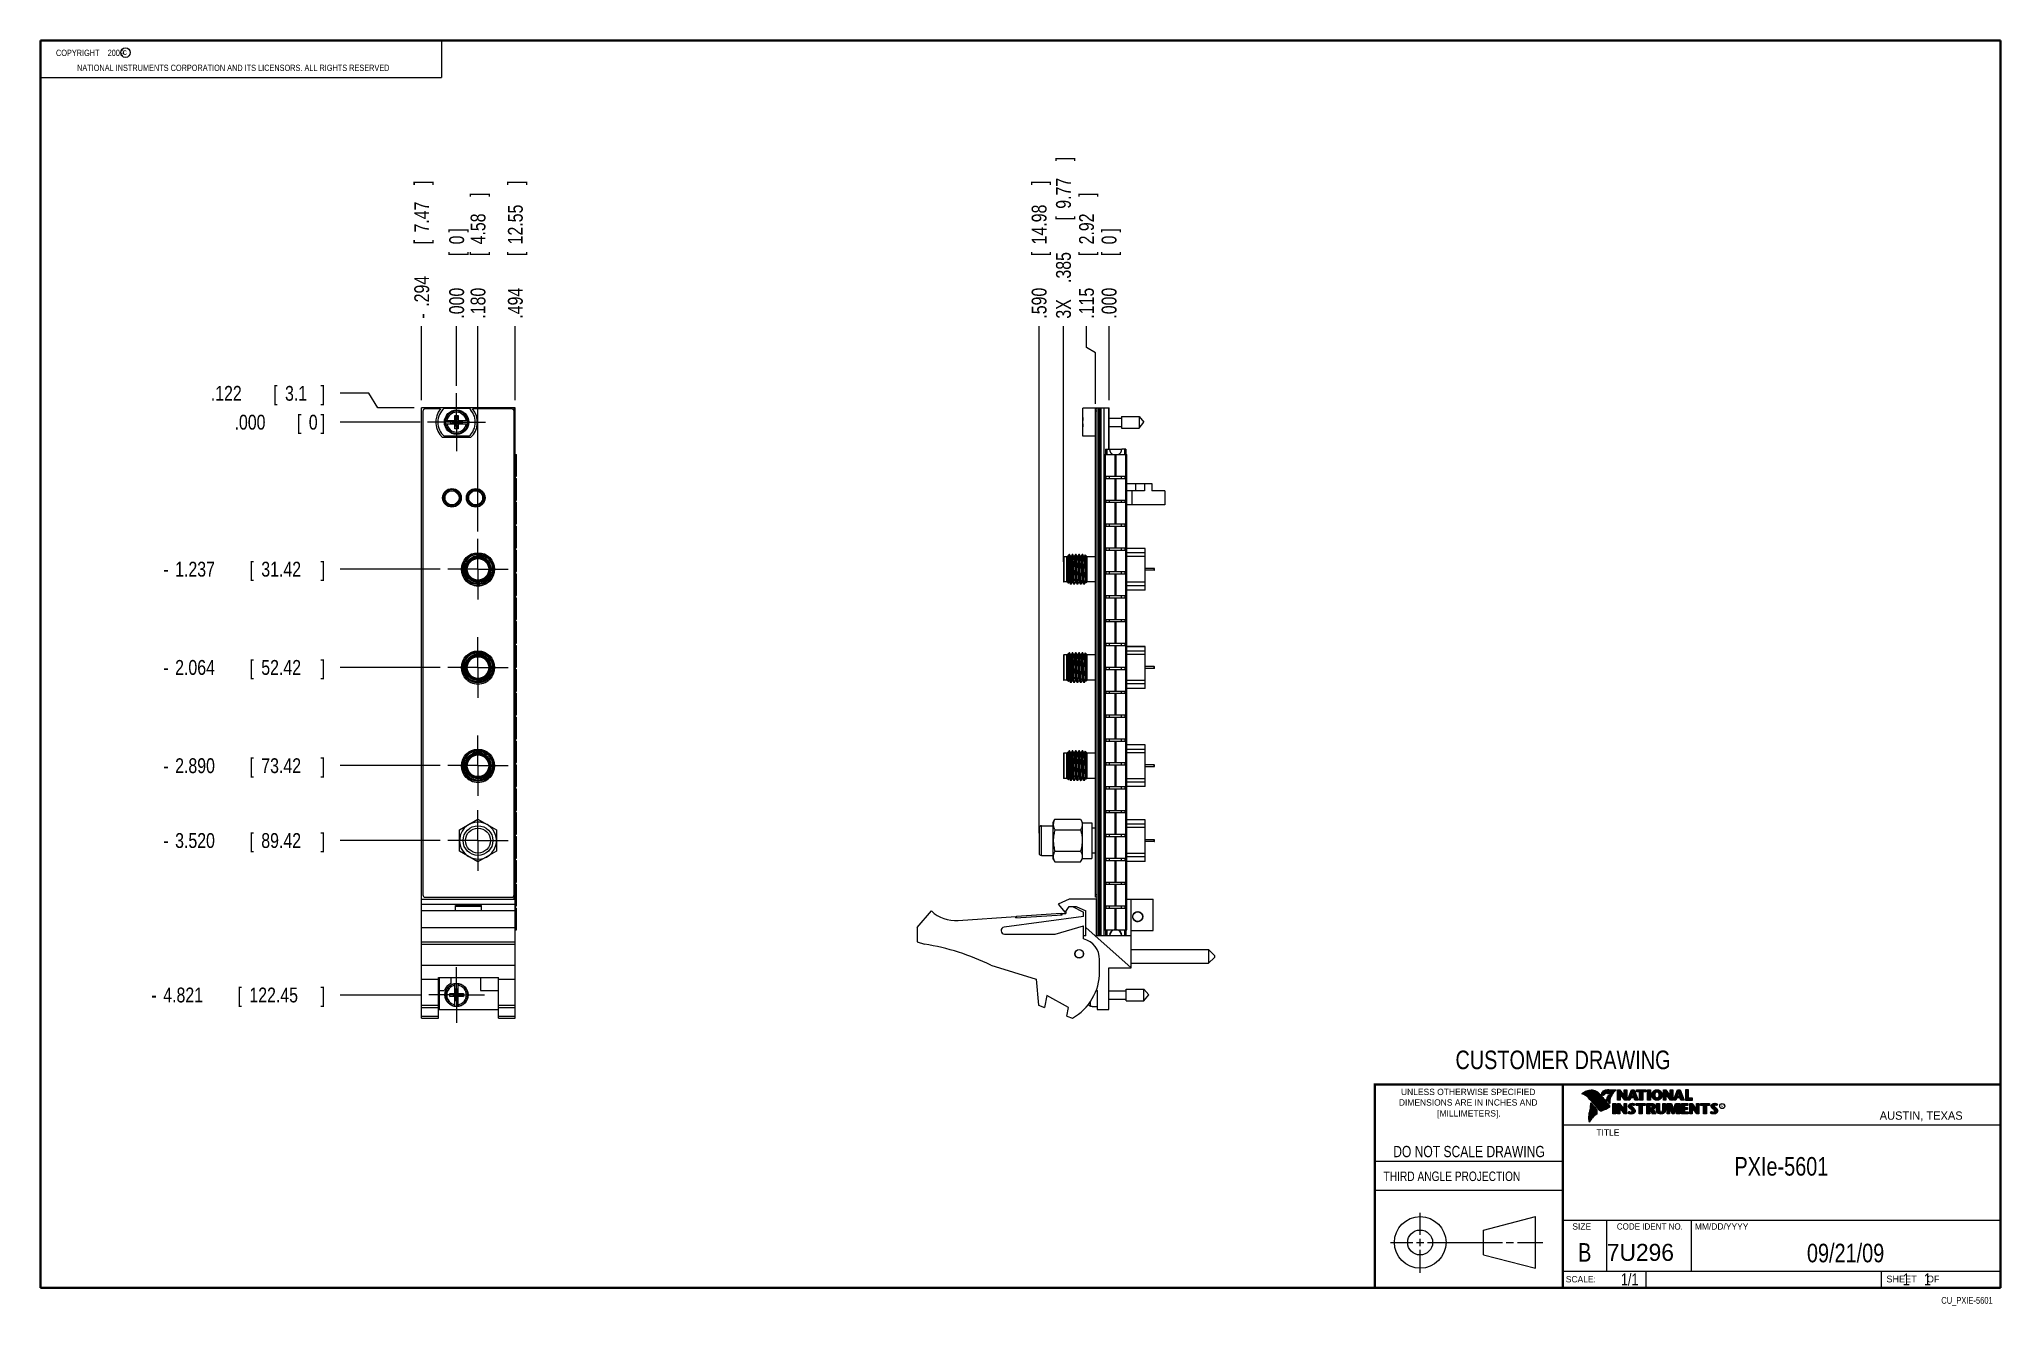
# Model space of a CAD drawing. Header units: inches. Extents: x 0.2 to 16.8, y 0.1 to 10.8.
import ezdxf
from ezdxf.enums import TextEntityAlignment as Align

# ---------------------------------------------------------------- set-up
doc = ezdxf.new("R2010")
doc.units = ezdxf.units.IN
doc.header["$LTSCALE"] = 0.935
doc.header["$MEASUREMENT"] = 0
doc.linetypes.add('CENTER', pattern=[0.6, 0.375, -0.075, 0.075, -0.075])
doc.layers.get('0').update_dxf_attribs({"linetype": 'CONTINUOUS'})
for name, color, linetype in [('03___PRT_ALL_CURVES', 7, 'CONTINUOUS'), ('DEFAULT_1', 7, 'CENTER'), ('DIMENSIONS', 7, 'CONTINUOUS')]:
    doc.layers.add(name, color=color, linetype=linetype)
doc.styles.get("Standard").update_dxf_attribs({"font": 'txt', "width": 0.8})
doc.dimstyles.new('DIMSTYLE_1', dxfattribs={"dimtxt": 0.125, "dimasz": 0.18, "dimexe": 0.18, "dimexo": 0.0625, "dimgap": 0.09, "dimtad": 0, "dimtih": 1, "dimtoh": 1, "dimdec": 3, "dimzin": 4, "dimdsep": 46, "dimtxsty": 'STANDARD', "dimblk": '_FILLED', "dimblk1": '_FILLED', "dimblk2": '_FILLED', "dimcen": 0.09, "dimadec": 0, "dimazin": 0, "dimtp": 0.001, "dimtm": 0.001, "dimtfac": 1, "dimtdec": 3, "dimtofl": 0, "dimtmove": 0, "dimatfit": 3, "dimldrblk": '_FILLED', "dimfxl": 1, "dimtolj": 1, "dimtzin": 4, "dimarcsym": 0})

msp = doc.modelspace()

# ---------------------------------------------------------------- texts
at = {"color": 2, "linetype": 'CONTINUOUS', "width": 0.8}
for s, height, p in [('c', 0.053, (0.946, 10.6363)), ('NATIONAL INSTRUMENTS CORPORATION AND ITS LICENSORS. ALL RIGHTS RESERVED', 0.053, (0.5583, 10.5016)), ('THIRD ANGLE PROJECTION', 0.08, (11.5564, 1.1584))]:
    msp.add_text(s, height=height, dxfattribs=at).set_placement(p)
at = {"color": 7, "linetype": 'CONTINUOUS', "width": 0.8}
for s, height, p in [('CUSTOMER DRAWING', 0.15625, (13.0668, 2.1001)), ('DO NOT SCALE DRAWING', 0.095, (12.2754, 1.3592)), ('B', 0.1562, (13.2497, 0.4798))]:
    msp.add_text(s, height=height, dxfattribs=at).set_placement(p, align=Align.CENTER)
at = {"color": 2, "linetype": 'CONTINUOUS'}
for s, p in [('DIMENSIONS ARE IN INCHES AND', (12.2688, 1.7933)), ('UNLESS OTHERWISE SPECIFIED', (12.2688, 1.8819)), ('[MILLIMETERS].', (12.2746, 1.7015))]:
    msp.add_text(s, height=0.053254, dxfattribs=at).set_placement(p, align=Align.CENTER)
for s, height, p in [('R', 0.0217, (14.3971, 1.7782)), ('AUSTIN, TEXAS', 0.069617, (15.7327, 1.6745)), ('TITLE', 0.05325, (13.3474, 1.5397)), ('SIZE', 0.05325, (13.1451, 0.7494)), ('MM/DD/YYYY', 0.05325, (14.1765, 0.7494)), ('SCALE:', 0.05325, (13.0904, 0.3053)), ('SHEET    OF', 0.057262, (15.7892, 0.3052))]:
    msp.add_text(s, height=height, dxfattribs=at).set_placement(p)
at = {"color": 2, "linetype": 'CONTINUOUS', "width": 0.95}
msp.add_text('CODE IDENT NO.', height=0.053254, dxfattribs=at).set_placement((13.7978, 0.7494), align=Align.CENTER)
at = {"color": 7, "linetype": 'CONTINUOUS'}
msp.add_text('7U296', height=0.14316, dxfattribs=at).set_placement((13.4363, 0.4866))
at = {"color": 7, "linetype": 'CONTINUOUS', "width": 0.8}
msp.add_text('1/1', height=0.1, dxfattribs=at).set_placement((13.7025, 0.2805), align=Align.RIGHT)
at = {"color": 2, "linetype": 'CONTINUOUS', "width": 0.8}
msp.add_text('CU_PXIE-5601', height=0.057262, dxfattribs=at).set_placement((16.6837, 0.1254), align=Align.RIGHT)
at = {"color": 2, "linetype": 'CONTINUOUS', "insert": (0.3125, 10.6805), "char_height": 0.053, "width": 0.8904, "attachment_point": 1}
msp.add_mtext('    COPYRIGHT    2009', dxfattribs=at)
at = {"color": 7, "linetype": 'CONTINUOUS'}
for s, insert, char_height, width, attachment_point in [('PXIe-5601\\P ', (14.9051, 1.3603), 0.15625, 1.125, 2), ('09/21/09 ', (15.4455, 0.6307), 0.15625, 1.125, 2), ('    1    1', (15.8075, 0.3805), 0.1, 0.8, 1)]:
    msp.add_mtext(s, dxfattribs=dict(at, insert=insert, char_height=char_height, width=width, attachment_point=attachment_point))

# ---------------------------------------------------------------- blocks, each defined once
blk = doc.blocks.new('*D0')
at = {"layer": 'DIMENSIONS', "color": 2, "linetype": 'CONTINUOUS'}
for p, q in [((3.013, 7.789), (2.772, 7.789)), ((3.089, 7.667), (3.013, 7.789)), ((3.397, 7.667), (3.089, 7.667))]:
    blk.add_line(p, q, dxfattribs=at)
at = {"layer": 'DIMENSIONS', "color": 2, "linetype": 'CONTINUOUS', "width": 0.8}
for s, p in [('.122', (1.684, 7.726)), ('[', (2.209, 7.726)), ('3.1', (2.309, 7.726)), (']', (2.609, 7.726))]:
    blk.add_text(s, height=0.125, dxfattribs=at).set_placement(p)
blk = doc.blocks.new('_FILLED')
at = {"color": 0, "linetype": 'BYBLOCK'}
blk.add_solid([(0, 0), (-1, 0.174), (-1, -0.174)], dxfattribs=at)
blk = doc.blocks.new('*D1')
at = {"layer": 'DIMENSIONS', "color": 2, "linetype": 'CONTINUOUS'}
blk.add_line((3.616, 6.308), (2.772, 6.308), dxfattribs=at)
at = {"layer": 'DIMENSIONS', "color": 2, "linetype": 'CONTINUOUS', "width": 0.8}
for s, p in [('-', (1.284, 6.246)), ('1.237', (1.384, 6.246)), ('[', (2.009, 6.246)), ('31.42', (2.109, 6.246)), (']', (2.609, 6.246))]:
    blk.add_text(s, height=0.125, dxfattribs=at).set_placement(p)
blk = doc.blocks.new('*D2')
at = {"layer": 'DIMENSIONS', "color": 2, "linetype": 'CONTINUOUS'}
blk.add_line((3.616, 5.482), (2.772, 5.482), dxfattribs=at)
at = {"layer": 'DIMENSIONS', "color": 2, "linetype": 'CONTINUOUS', "width": 0.8}
for s, p in [('-', (1.284, 5.419)), ('2.064', (1.384, 5.419)), ('[', (2.009, 5.419)), ('52.42', (2.109, 5.419)), (']', (2.609, 5.419))]:
    blk.add_text(s, height=0.125, dxfattribs=at).set_placement(p)
blk = doc.blocks.new('*D3')
at = {"layer": 'DIMENSIONS', "color": 2, "linetype": 'CONTINUOUS'}
blk.add_line((3.616, 4.655), (2.772, 4.655), dxfattribs=at)
at = {"layer": 'DIMENSIONS', "color": 2, "linetype": 'CONTINUOUS', "width": 0.8}
for s, p in [('-', (1.284, 4.592)), ('2.890', (1.384, 4.592)), ('[', (2.009, 4.592)), ('73.42', (2.109, 4.592)), (']', (2.609, 4.592))]:
    blk.add_text(s, height=0.125, dxfattribs=at).set_placement(p)
blk = doc.blocks.new('*D4')
at = {"layer": 'DIMENSIONS', "color": 2, "linetype": 'CONTINUOUS'}
blk.add_line((3.616, 4.025), (2.772, 4.025), dxfattribs=at)
at = {"layer": 'DIMENSIONS', "color": 2, "linetype": 'CONTINUOUS', "width": 0.8}
for s, p in [('-', (1.284, 3.962)), ('3.520', (1.384, 3.962)), ('[', (2.009, 3.962)), ('89.42', (2.109, 3.962)), (']', (2.609, 3.962))]:
    blk.add_text(s, height=0.125, dxfattribs=at).set_placement(p)
blk = doc.blocks.new('*D5')
at = {"layer": 'DIMENSIONS', "color": 2, "linetype": 'CONTINUOUS'}
blk.add_line((3.447, 7.545), (2.772, 7.545), dxfattribs=at)
at = {"layer": 'DIMENSIONS', "color": 2, "linetype": 'CONTINUOUS', "width": 0.8}
for s, p in [('.000', (1.884, 7.483)), ('[', (2.409, 7.483)), ('0', (2.509, 7.483)), (']', (2.609, 7.483))]:
    blk.add_text(s, height=0.125, dxfattribs=at).set_placement(p)
blk = doc.blocks.new('*D6')
at = {"layer": 'DIMENSIONS', "color": 2, "linetype": 'CONTINUOUS'}
blk.add_line((3.457, 2.724), (2.772, 2.724), dxfattribs=at)
at = {"layer": 'DIMENSIONS', "color": 2, "linetype": 'CONTINUOUS', "width": 0.8}
for s, p in [('-', (1.184, 2.662)), ('4.821', (1.284, 2.662)), ('[', (1.909, 2.662)), ('122.45', (2.009, 2.662)), (']', (2.609, 2.662))]:
    blk.add_text(s, height=0.125, dxfattribs=at).set_placement(p)
blk = doc.blocks.new('*D7')
at = {"layer": 'DIMENSIONS', "color": 2, "linetype": 'CONTINUOUS'}
blk.add_line((3.459, 7.73), (3.459, 8.355), dxfattribs=at)
at = {"layer": 'DIMENSIONS', "color": 2, "linetype": 'CONTINUOUS', "width": 0.8}
for s, p in [(']', (3.522, 9.542)), ('7.47', (3.522, 9.142)), ('[', (3.522, 9.042)), ('.294', (3.522, 8.517)), ('-', (3.522, 8.417))]:
    blk.add_text(s, height=0.125, rotation=90, dxfattribs=at).set_placement(p)
blk = doc.blocks.new('*D8')
at = {"layer": 'DIMENSIONS', "color": 2, "linetype": 'CONTINUOUS'}
blk.add_line((3.933, 6.626), (3.933, 8.355), dxfattribs=at)
at = {"layer": 'DIMENSIONS', "color": 2, "linetype": 'CONTINUOUS', "width": 0.8}
for s, p in [(']', (3.996, 9.442)), ('4.58', (3.996, 9.042)), ('[', (3.996, 8.942)), ('.180', (3.996, 8.417))]:
    blk.add_text(s, height=0.125, rotation=90, dxfattribs=at).set_placement(p)
blk = doc.blocks.new('*D9')
at = {"layer": 'DIMENSIONS', "color": 2, "linetype": 'CONTINUOUS'}
blk.add_line((4.247, 7.73), (4.247, 8.355), dxfattribs=at)
at = {"layer": 'DIMENSIONS', "color": 2, "linetype": 'CONTINUOUS', "width": 0.8}
for s, p in [(']', (4.31, 9.542)), ('12.55', (4.31, 9.042)), ('[', (4.31, 8.942)), ('.494', (4.31, 8.417))]:
    blk.add_text(s, height=0.125, rotation=90, dxfattribs=at).set_placement(p)
blk = doc.blocks.new('*D10')
at = {"layer": 'DIMENSIONS', "color": 2, "linetype": 'CONTINUOUS'}
blk.add_line((3.753, 7.851), (3.753, 8.355), dxfattribs=at)
at = {"layer": 'DIMENSIONS', "color": 2, "linetype": 'CONTINUOUS', "width": 0.8}
for s, p in [(']', (3.816, 9.142)), ('0', (3.816, 9.042)), ('[', (3.816, 8.942)), ('.000', (3.816, 8.417))]:
    blk.add_text(s, height=0.125, rotation=90, dxfattribs=at).set_placement(p)
blk = doc.blocks.new('*D11')
at = {"layer": 'DIMENSIONS', "color": 2, "linetype": 'CONTINUOUS'}
for p, q in [((9.055, 8.173), (9.055, 8.355)), ((9.131, 8.13), (9.055, 8.173)), ((9.131, 7.7), (9.131, 8.13))]:
    blk.add_line(p, q, dxfattribs=at)
at = {"layer": 'DIMENSIONS', "color": 2, "linetype": 'CONTINUOUS', "width": 0.8}
for s, p in [(']', (9.118, 9.442)), ('2.92', (9.118, 9.042)), ('[', (9.118, 8.942)), ('.115', (9.118, 8.417))]:
    blk.add_text(s, height=0.125, rotation=90, dxfattribs=at).set_placement(p)
blk = doc.blocks.new('*D12')
at = {"layer": 'DIMENSIONS', "color": 2, "linetype": 'CONTINUOUS'}
blk.add_line((8.861, 6.37), (8.861, 8.355), dxfattribs=at)
at = {"layer": 'DIMENSIONS', "color": 2, "linetype": 'CONTINUOUS', "width": 0.8}
for s, p in [(']', (8.924, 9.742)), ('9.77', (8.924, 9.342)), ('[', (8.924, 9.242)), ('.385', (8.924, 8.717)), ('3X ', (8.924, 8.417))]:
    blk.add_text(s, height=0.125, rotation=90, dxfattribs=at).set_placement(p)
blk = doc.blocks.new('*D13')
at = {"layer": 'DIMENSIONS', "color": 2, "linetype": 'CONTINUOUS'}
blk.add_line((8.656, 4.086), (8.656, 8.355), dxfattribs=at)
at = {"layer": 'DIMENSIONS', "color": 2, "linetype": 'CONTINUOUS', "width": 0.8}
for s, p in [(']', (8.719, 9.542)), ('14.98', (8.719, 9.042)), ('[', (8.719, 8.942)), ('.590', (8.719, 8.417))]:
    blk.add_text(s, height=0.125, rotation=90, dxfattribs=at).set_placement(p)
blk = doc.blocks.new('*D14')
at = {"layer": 'DIMENSIONS', "color": 2, "linetype": 'CONTINUOUS'}
blk.add_line((9.246, 7.73), (9.246, 8.355), dxfattribs=at)
at = {"layer": 'DIMENSIONS', "color": 2, "linetype": 'CONTINUOUS', "width": 0.8}
for s, p in [(']', (9.308, 9.142)), ('0', (9.308, 9.042)), ('[', (9.308, 8.942)), ('.000', (9.308, 8.417))]:
    blk.add_text(s, height=0.125, rotation=90, dxfattribs=at).set_placement(p)

# ---------------------------------------------------------------- dimensions: what is measured, and where the dimension line sits
at = {"layer": 'DIMENSIONS', "color": 2, "linetype": 'CONTINUOUS'}
for feature_location, offset, dtype, origin, text, picture, middle in [((8.8613, 6.3697), (0, 1.9851), 1, (9.2459, 7.6673), '3X <>', '*D12', (8.8613, 9.1298)), ((3.4591, 7.7298), (0, 0.625), 1, (3.7531, 7.7888), '-<>', '*D7', (3.4591, 9.0298)), ((3.4566, 2.7243), (-0.685, 0), 0, (3.5096, 7.5453), '-<>', '*D6', (1.9466, 2.7243)), ((3.6158, 6.3083), (-0.8443, 0), 0, (3.5096, 7.5453), '-<>', '*D1', (1.9966, 6.3083)), ((3.6158, 5.4816), (-0.8443, 0), 0, (3.5096, 7.5453), '-<>', '*D2', (1.9966, 5.4816)), ((3.61584, 4.65479), (-0.84427, 0), 0, (3.50956, 7.54525), '-<>', '*D3', (1.99656, 4.65479)), ((3.6158, 4.0249), (-0.8443, 0), 0, (3.5096, 7.5453), '-<>', '*D4', (1.9966, 4.0249))]:
    dim = msp.add_ordinate_dim(feature_location=feature_location, offset=offset, dtype=dtype, origin=origin, text=text, dimstyle='DIMSTYLE_1', dxfattribs=at)
    dim.commit()
    dim.dimension.update_dxf_attribs({"geometry": picture, "text_midpoint": middle})
for feature_location, offset, dtype, origin, picture, middle in [((4.2471, 7.7298), (0, 0.625), 1, (3.7531, 7.7888), '*D9', (4.2471, 9.0298)), ((8.6563, 4.0862), (0, 4.2685), 1, (9.2459, 7.3328), '*D13', (8.6563, 9.0298)), ((3.9333, 6.6258), (0, 1.7289), 1, (3.7531, 7.7888), '*D8', (3.9333, 8.9798)), ((9.1308837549, 7.6997517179), (-0.075691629, 0.655), 0, (9.2458837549, 7.6672517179), '*D11', (9.0551921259, 8.9797517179)), ((3.7530643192, 7.8512517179), (0, 0.5035), 1, (3.7530643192, 7.7887517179), '*D10', (3.7530643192, 8.8297517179)), ((9.2458837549, 7.7297517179), (0, 0.625), 1, (9.2458837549, 7.6672517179), '*D14', (9.2458837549, 8.8297517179)), ((3.3966, 7.6673), (-0.625, 0.1215), 0, (3.5096, 7.5453), '*D0', (2.1966, 7.7888)), ((3.4470643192, 7.5452517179), (-0.6755, 0), 0, (3.5095643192, 7.5452517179), '*D5', (2.2965643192, 7.5452517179))]:
    dim = msp.add_ordinate_dim(feature_location=feature_location, offset=offset, dtype=dtype, origin=origin, dimstyle='DIMSTYLE_1', dxfattribs=at)
    dim.commit()
    dim.dimension.update_dxf_attribs({"geometry": picture, "text_midpoint": middle})

# ---------------------------------------------------------------- linework, layer by layer
at = {"color": 2, "linetype": 'CONTINUOUS'}
for p, q in [((0.25, 10.7586), (3.625, 10.7586)), ((0.25, 10.7586), (0.25, 10.4456)), ((3.625, 10.7586), (3.625, 10.4456)), ((0.25, 10.4456), (3.625, 10.4456)), ((13.0652, 1.9695), (16.745, 1.9695)), ((13.0652, 1.9695), (13.0652, 0.2605)), ((13.2311, 1.8934), (13.2311, 1.8949)), ((13.2347, 1.8921), (13.2347, 1.8972)), ((13.2382, 1.8907), (13.2382, 1.8994)), ((13.2418, 1.8892), (13.2418, 1.9015)), ((13.2453, 1.8876), (13.2453, 1.9035)), ((13.2489, 1.8858), (13.2489, 1.9054)), ((13.2524, 1.8839), (13.2524, 1.9069)), ((13.256, 1.8818), (13.256, 1.9084)), ((13.2596, 1.8796), (13.2596, 1.9098)), ((13.2631, 1.8772), (13.2631, 1.9111)), ((13.2667, 1.8747), (13.2667, 1.9124)), ((13.2702, 1.872), (13.2702, 1.9135)), ((13.2738, 1.869), (13.2738, 1.9146)), ((13.2773, 1.8658), (13.2773, 1.9155)), ((13.2809, 1.8624), (13.2809, 1.9164)), ((13.2844, 1.8587), (13.2844, 1.9173)), ((13.288, 1.8549), (13.288, 1.9181)), ((13.2915, 1.851), (13.2915, 1.9188)), ((13.2951, 1.8471), (13.2951, 1.9194)), ((13.2987, 1.8431), (13.2987, 1.9198)), ((13.3022, 1.8391), (13.3022, 1.92)), ((13.3058, 1.8351), (13.3058, 1.9201)), ((13.3093, 1.8311), (13.3093, 1.9201)), ((13.3129, 1.827), (13.3129, 1.9199)), ((13.3164, 1.8229), (13.3164, 1.9196)), ((13.32, 1.8188), (13.32, 1.9192)), ((13.3235, 1.8146), (13.3235, 1.9186)), ((13.3271, 1.8104), (13.3271, 1.9179)), ((13.3306, 1.8062), (13.3306, 1.9172)), ((13.3342, 1.802), (13.3342, 1.9163)), ((13.3378, 1.7978), (13.3378, 1.9151)), ((13.3413, 1.7937), (13.3413, 1.9138)), ((13.3449, 1.7897), (13.3449, 1.9122)), ((13.3484, 1.7856), (13.3484, 1.9103)), ((13.352, 1.7817), (13.352, 1.9081)), ((13.3555, 1.7778), (13.3555, 1.9055)), ((13.3591, 1.7739), (13.3591, 1.9026)), ((13.3626, 1.7701), (13.3626, 1.8991)), ((13.3662, 1.7663), (13.3662, 1.8952)), ((13.3697, 1.7625), (13.3697, 1.8915)), ((13.3733, 1.7588), (13.3733, 1.8878)), ((13.3769, 1.7556), (13.3769, 1.8841)), ((13.3804, 1.7529), (13.3804, 1.8803)), ((13.384, 1.7512), (13.384, 1.8766)), ((13.3875, 1.7509), (13.3875, 1.8728)), ((13.4022, 1.878), (13.3901, 1.8922)), ((13.3911, 1.7518), (13.3911, 1.8691)), ((13.4029, 1.881), (13.3927, 1.893)), ((13.3946, 1.8908), (13.3946, 1.8999)), ((13.3946, 1.7533), (13.3946, 1.8653)), ((13.3982, 1.8866), (13.3982, 1.9062)), ((13.3982, 1.7548), (13.3982, 1.8615)), ((13.4017, 1.8824), (13.4017, 1.9101)), ((13.4017, 1.7563), (13.4017, 1.8574)), ((13.4053, 1.8823), (13.4053, 1.9129)), ((13.4053, 1.7578), (13.4053, 1.8531)), ((13.4088, 1.8844), (13.4088, 1.915)), ((13.4088, 1.7593), (13.4088, 1.8488)), ((13.4124, 1.887), (13.4124, 1.9167)), ((13.4124, 1.7609), (13.4124, 1.8445)), ((13.4159, 1.89), (13.4159, 1.9182)), ((13.4159, 1.7625), (13.4159, 1.8402)), ((13.4195, 1.8937), (13.4195, 1.9193)), ((13.4195, 1.7641), (13.4195, 1.8359)), ((13.4231, 1.8964), (13.4231, 1.9203)), ((13.4231, 1.7657), (13.4231, 1.8316)), ((13.4266, 1.8982), (13.4266, 1.9209)), ((13.4266, 1.7674), (13.4266, 1.8273)), ((13.4302, 1.8995), (13.4302, 1.9214)), ((13.4302, 1.7691), (13.4302, 1.823)), ((13.4414, 1.8328), (13.4319, 1.8437)), ((13.4337, 1.8997), (13.4337, 1.922)), ((13.4337, 1.7708), (13.4337, 1.8187)), ((13.4433, 1.8344), (13.4349, 1.844)), ((13.4373, 1.8991), (13.4373, 1.9224)), ((13.4373, 1.8413), (13.4373, 1.8491)), ((13.4408, 1.898), (13.4408, 1.9228)), ((13.4408, 1.8372), (13.4408, 1.8572)), ((13.4444, 1.8972), (13.4444, 1.9231)), ((13.4444, 1.8331), (13.4444, 1.8665)), ((13.4479, 1.8969), (13.4479, 1.9234)), ((13.4479, 1.8288), (13.4479, 1.873)), ((13.4515, 1.8966), (13.4515, 1.9236)), ((13.4515, 1.8247), (13.4515, 1.8764)), ((13.4529, 1.9261), (13.5132, 1.9271)), ((13.453, 1.9236), (13.5067, 1.9245)), ((13.455, 1.8965), (13.455, 1.9237)), ((13.455, 1.8207), (13.455, 1.878)), ((13.4586, 1.8964), (13.4586, 1.9237)), ((13.4586, 1.8303), (13.4586, 1.879)), ((13.4622, 1.8957), (13.4622, 1.9238)), ((13.4622, 1.8535), (13.4622, 1.8795)), ((13.4657, 1.8935), (13.4657, 1.9238)), ((13.4657, 1.8636), (13.4657, 1.8798)), ((13.4693, 1.872), (13.4693, 1.9239)), ((13.4728, 1.8794), (13.4728, 1.9239)), ((13.4764, 1.8859), (13.4764, 1.924)), ((13.4799, 1.8919), (13.4799, 1.924)), ((13.4835, 1.8973), (13.4835, 1.9241)), ((13.487, 1.9023), (13.487, 1.9242)), ((13.4906, 1.9069), (13.4906, 1.9242)), ((13.4941, 1.9112), (13.4941, 1.9243)), ((13.4977, 1.9153), (13.4977, 1.9243)), ((13.5013, 1.9191), (13.5013, 1.9244)), ((13.5261, 1.9263), (13.5451, 1.9263)), ((13.5261, 1.839), (13.5261, 1.9263)), ((13.5466, 1.839), (13.5261, 1.839)), ((13.5286, 1.9237), (13.5439, 1.9237)), ((13.5286, 1.8415), (13.5286, 1.9237)), ((13.5441, 1.8415), (13.5286, 1.8415)), ((13.5332, 1.8415), (13.5332, 1.9237)), ((13.5367, 1.8415), (13.5367, 1.9237)), ((13.5402, 1.8415), (13.5402, 1.9237)), ((13.5441, 1.8976), (13.5437, 1.9237)), ((13.5439, 1.9237), (13.5854, 1.869)), ((13.5873, 1.8415), (13.5441, 1.8976)), ((13.5441, 1.8976), (13.5441, 1.8415)), ((13.5451, 1.9263), (13.5829, 1.8765)), ((13.586, 1.839), (13.5466, 1.8902)), ((13.5466, 1.8902), (13.5466, 1.839)), ((13.5471, 1.8936), (13.5471, 1.9194)), ((13.5506, 1.8891), (13.5506, 1.9149)), ((13.5541, 1.8846), (13.5541, 1.9103)), ((13.5576, 1.8801), (13.5576, 1.9057)), ((13.561, 1.8756), (13.561, 1.9011)), ((13.5645, 1.8711), (13.5645, 1.8965)), ((13.568, 1.8665), (13.568, 1.8919)), ((13.5715, 1.862), (13.5715, 1.8874)), ((13.575, 1.8575), (13.575, 1.8828)), ((13.5784, 1.853), (13.5784, 1.8782)), ((13.5819, 1.8485), (13.5819, 1.8736)), ((13.5829, 1.9263), (13.6036, 1.9263)), ((13.5829, 1.8765), (13.5829, 1.9263)), ((13.5854, 1.9237), (13.6011, 1.9237)), ((13.5854, 1.869), (13.5854, 1.9237)), ((13.5854, 1.844), (13.5854, 1.869)), ((13.6036, 1.839), (13.586, 1.839)), ((13.6011, 1.8415), (13.5873, 1.8415)), ((13.5889, 1.8415), (13.5889, 1.9237)), ((13.5923, 1.8415), (13.5923, 1.9237)), ((13.5958, 1.8415), (13.5958, 1.9237)), ((13.5993, 1.8415), (13.5993, 1.9237)), ((13.6011, 1.9237), (13.6011, 1.8415)), ((13.6036, 1.9263), (13.6036, 1.839)), ((13.6088, 1.839), (13.6444, 1.9262)), ((13.6294, 1.839), (13.6088, 1.839)), ((13.6125, 1.8415), (13.6461, 1.9237)), ((13.6277, 1.8415), (13.6125, 1.8415)), ((13.6167, 1.8415), (13.6167, 1.8516)), ((13.6201, 1.8415), (13.6201, 1.8601)), ((13.6236, 1.8415), (13.6236, 1.8686)), ((13.6271, 1.8415), (13.6271, 1.8771)), ((13.6361, 1.8623), (13.6277, 1.8415)), ((13.6378, 1.8598), (13.6294, 1.839)), ((13.6306, 1.8486), (13.6306, 1.8857)), ((13.634, 1.8573), (13.634, 1.8942)), ((13.6665, 1.8623), (13.6361, 1.8623)), ((13.6375, 1.8623), (13.6375, 1.9027)), ((13.6647, 1.8598), (13.6378, 1.8598)), ((13.6388, 1.8711), (13.65, 1.9073)), ((13.6639, 1.8711), (13.6388, 1.8711)), ((13.641, 1.8781), (13.641, 1.9112)), ((13.641, 1.8623), (13.641, 1.8711)), ((13.6423, 1.8736), (13.6519, 1.9048)), ((13.6606, 1.8736), (13.6423, 1.8736)), ((13.6444, 1.9262), (13.6664, 1.9262)), ((13.6445, 1.8893), (13.6445, 1.9197)), ((13.6445, 1.8623), (13.6445, 1.8711)), ((13.6461, 1.9237), (13.6647, 1.9237)), ((13.6479, 1.9006), (13.6479, 1.9237)), ((13.6479, 1.8623), (13.6479, 1.8711)), ((13.65, 1.9073), (13.6541, 1.9073)), ((13.6514, 1.9073), (13.6514, 1.9237)), ((13.6514, 1.8623), (13.6514, 1.8711)), ((13.6519, 1.9048), (13.6521, 1.9048)), ((13.6521, 1.9048), (13.6606, 1.8736)), ((13.6541, 1.9073), (13.6639, 1.8711)), ((13.6549, 1.9043), (13.6549, 1.9237)), ((13.6549, 1.8623), (13.6549, 1.8711)), ((13.6584, 1.8915), (13.6584, 1.9237)), ((13.6584, 1.8623), (13.6584, 1.8711)), ((13.6618, 1.8787), (13.6618, 1.9237)), ((13.6618, 1.8623), (13.6618, 1.8711)), ((13.6647, 1.9237), (13.6959, 1.8415)), ((13.6717, 1.839), (13.6647, 1.8598)), ((13.6653, 1.8623), (13.6653, 1.922)), ((13.6664, 1.9262), (13.6995, 1.839)), ((13.6735, 1.8415), (13.6665, 1.8623)), ((13.6688, 1.8555), (13.6688, 1.9128)), ((13.6995, 1.839), (13.6717, 1.839)), ((13.6723, 1.8452), (13.6723, 1.9037)), ((13.6959, 1.8415), (13.6735, 1.8415)), ((13.6757, 1.8415), (13.6757, 1.8945)), ((13.6792, 1.8415), (13.6792, 1.8854)), ((13.6827, 1.8415), (13.6827, 1.8762)), ((13.6862, 1.8415), (13.6862, 1.8671)), ((13.6866, 1.9262), (13.7634, 1.9262)), ((13.6866, 1.9099), (13.6866, 1.9262)), ((13.7118, 1.9099), (13.6866, 1.9099)), ((13.6891, 1.9237), (13.7609, 1.9237)), ((13.6891, 1.9125), (13.6891, 1.9237)), ((13.7143, 1.9125), (13.6891, 1.9125)), ((13.6896, 1.8415), (13.6896, 1.8579)), ((13.6931, 1.9125), (13.6931, 1.9237)), ((13.6931, 1.8415), (13.6931, 1.8488)), ((13.6966, 1.9125), (13.6966, 1.9237)), ((13.7001, 1.9125), (13.7001, 1.9237)), ((13.7035, 1.9125), (13.7035, 1.9237)), ((13.707, 1.9125), (13.707, 1.9237)), ((13.7105, 1.9125), (13.7105, 1.9237)), ((13.7118, 1.839), (13.7118, 1.9099)), ((13.7382, 1.839), (13.7118, 1.839)), ((13.7143, 1.9125), (13.714, 1.9237)), ((13.7143, 1.8415), (13.7143, 1.9125)), ((13.7357, 1.8415), (13.7143, 1.8415)), ((13.7174, 1.8415), (13.7174, 1.9237)), ((13.7209, 1.8415), (13.7209, 1.9237)), ((13.7244, 1.8415), (13.7244, 1.9237)), ((13.7279, 1.8415), (13.7279, 1.9237)), ((13.7313, 1.8415), (13.7313, 1.9237)), ((13.7357, 1.9125), (13.7348, 1.9237)), ((13.7609, 1.9125), (13.7357, 1.9125)), ((13.7357, 1.9125), (13.7357, 1.8415)), ((13.7634, 1.9099), (13.7382, 1.9099)), ((13.7382, 1.9099), (13.7382, 1.839)), ((13.7383, 1.9125), (13.7383, 1.9237)), ((13.7418, 1.9125), (13.7418, 1.9237)), ((13.7452, 1.9125), (13.7452, 1.9237)), ((13.7487, 1.9125), (13.7487, 1.9237)), ((13.7522, 1.9125), (13.7522, 1.9237)), ((13.7557, 1.9125), (13.7557, 1.9237)), ((13.7591, 1.9125), (13.7591, 1.9237)), ((13.7609, 1.9237), (13.7609, 1.9125)), ((13.7634, 1.9262), (13.7634, 1.9099)), ((13.7768, 1.9262), (13.8031, 1.9262)), ((13.7768, 1.839), (13.7768, 1.9262)), ((13.8031, 1.839), (13.7768, 1.839)), ((13.7794, 1.9237), (13.8006, 1.9237)), ((13.7794, 1.8415), (13.7794, 1.9237)), ((13.8006, 1.8415), (13.7794, 1.8415)), ((13.7835, 1.8415), (13.7835, 1.9237)), ((13.787, 1.8415), (13.787, 1.9237)), ((13.7904, 1.8415), (13.7904, 1.9237)), ((13.7939, 1.8415), (13.7939, 1.9237)), ((13.7974, 1.8415), (13.7974, 1.9237)), ((13.8006, 1.9237), (13.8006, 1.8415)), ((13.8031, 1.9262), (13.8031, 1.839)), ((13.8154, 1.8853), (13.8155, 1.8871)), ((13.8154, 1.8834), (13.8154, 1.8853)), ((13.8154, 1.8816), (13.8154, 1.8834)), ((13.8155, 1.8797), (13.8154, 1.8816)), ((13.8155, 1.8871), (13.8157, 1.8889)), ((13.8157, 1.8779), (13.8155, 1.8797)), ((13.8157, 1.8889), (13.8159, 1.8907)), ((13.8159, 1.876), (13.8157, 1.8779)), ((13.8159, 1.8907), (13.8161, 1.8924)), ((13.8162, 1.8742), (13.8159, 1.876)), ((13.8161, 1.8924), (13.8165, 1.8941)), ((13.8166, 1.8724), (13.8162, 1.8742)), ((13.8165, 1.8941), (13.8169, 1.8958)), ((13.817, 1.8706), (13.8166, 1.8724)), ((13.8169, 1.8958), (13.8174, 1.8975)), ((13.8174, 1.8689), (13.817, 1.8706)), ((13.8174, 1.8975), (13.8179, 1.8991)), ((13.8179, 1.8672), (13.8174, 1.8689)), ((13.8179, 1.8991), (13.8185, 1.9006)), ((13.8179, 1.8852), (13.818, 1.8869)), ((13.8179, 1.8834), (13.8179, 1.8852)), ((13.818, 1.8817), (13.8179, 1.8834)), ((13.8185, 1.8655), (13.8179, 1.8672)), ((13.818, 1.8869), (13.8182, 1.8886)), ((13.8181, 1.8799), (13.818, 1.8817)), ((13.8182, 1.8781), (13.8181, 1.8799)), ((13.8182, 1.8886), (13.8184, 1.8903)), ((13.8184, 1.8764), (13.8182, 1.8781)), ((13.8184, 1.8903), (13.8186, 1.892)), ((13.8187, 1.8746), (13.8184, 1.8764)), ((13.8185, 1.9006), (13.8191, 1.9021)), ((13.8191, 1.8639), (13.8185, 1.8655)), ((13.8186, 1.892), (13.819, 1.8936)), ((13.8191, 1.8729), (13.8187, 1.8746)), ((13.819, 1.8936), (13.8193, 1.8952)), ((13.8191, 1.9021), (13.8198, 1.9036)), ((13.8194, 1.8712), (13.8191, 1.8729)), ((13.8198, 1.8623), (13.8191, 1.8639)), ((13.8193, 1.8952), (13.8198, 1.8967)), ((13.8199, 1.8696), (13.8194, 1.8712)), ((13.8198, 1.9036), (13.8206, 1.9051)), ((13.8198, 1.8967), (13.8203, 1.8982)), ((13.8205, 1.8607), (13.8198, 1.8623)), ((13.8204, 1.8679), (13.8199, 1.8696)), ((13.8203, 1.8982), (13.8208, 1.8997)), ((13.8209, 1.8664), (13.8204, 1.8679)), ((13.8213, 1.8592), (13.8205, 1.8607)), ((13.8206, 1.9051), (13.8214, 1.9065)), ((13.8208, 1.8997), (13.8214, 1.9011)), ((13.8209, 1.8664), (13.8208, 1.8997)), ((13.8215, 1.8648), (13.8209, 1.8664)), ((13.8221, 1.8578), (13.8213, 1.8592)), ((13.8214, 1.9065), (13.8223, 1.9079)), ((13.8214, 1.9011), (13.8221, 1.9025)), ((13.8221, 1.8633), (13.8215, 1.8648)), ((13.8221, 1.9025), (13.8228, 1.9038)), ((13.8228, 1.8619), (13.8221, 1.8633)), ((13.823, 1.8563), (13.8221, 1.8578)), ((13.8223, 1.9079), (13.8232, 1.9092)), ((13.8228, 1.9038), (13.8236, 1.9052)), ((13.8235, 1.8604), (13.8228, 1.8619)), ((13.8239, 1.855), (13.823, 1.8563)), ((13.8232, 1.9092), (13.8243, 1.9106)), ((13.8243, 1.8591), (13.8235, 1.8604)), ((13.8236, 1.9052), (13.8244, 1.9065)), ((13.8249, 1.8536), (13.8239, 1.855)), ((13.8243, 1.9106), (13.8253, 1.9119)), ((13.8243, 1.8591), (13.8244, 1.9065)), ((13.8251, 1.8577), (13.8243, 1.8591)), ((13.8244, 1.9065), (13.8253, 1.9077)), ((13.826, 1.8523), (13.8249, 1.8536)), ((13.826, 1.8564), (13.8251, 1.8577)), ((13.8253, 1.9119), (13.8265, 1.9132)), ((13.8253, 1.9077), (13.8262, 1.909)), ((13.8269, 1.8552), (13.826, 1.8564)), ((13.8271, 1.8511), (13.826, 1.8523)), ((13.8262, 1.909), (13.8273, 1.9102)), ((13.8265, 1.9132), (13.8276, 1.9144)), ((13.8279, 1.854), (13.8269, 1.8552)), ((13.8282, 1.8499), (13.8271, 1.8511)), ((13.8273, 1.9102), (13.8283, 1.9114)), ((13.8276, 1.9144), (13.8288, 1.9156)), ((13.8279, 1.854), (13.8283, 1.9114)), ((13.8289, 1.8528), (13.8279, 1.854)), ((13.8294, 1.8487), (13.8282, 1.8499)), ((13.8283, 1.9114), (13.8294, 1.9126)), ((13.8288, 1.9156), (13.8301, 1.9167)), ((13.83, 1.8517), (13.8289, 1.8528)), ((13.8294, 1.9126), (13.8306, 1.9137)), ((13.8306, 1.8476), (13.8294, 1.8487)), ((13.8311, 1.8506), (13.83, 1.8517)), ((13.8301, 1.9167), (13.8314, 1.9178)), ((13.8306, 1.9137), (13.8318, 1.9148)), ((13.8319, 1.8466), (13.8306, 1.8476)), ((13.8311, 1.8506), (13.8318, 1.9148)), ((13.8323, 1.8496), (13.8311, 1.8506)), ((13.8314, 1.9178), (13.8327, 1.9188)), ((13.8318, 1.9148), (13.833, 1.9158)), ((13.8332, 1.8456), (13.8319, 1.8466)), ((13.8335, 1.8486), (13.8323, 1.8496)), ((13.8327, 1.9188), (13.834, 1.9198)), ((13.833, 1.9158), (13.8342, 1.9168)), ((13.8346, 1.8447), (13.8332, 1.8456)), ((13.8347, 1.8477), (13.8335, 1.8486)), ((13.834, 1.9198), (13.8354, 1.9207)), ((13.8342, 1.9168), (13.8355, 1.9177)), ((13.836, 1.8438), (13.8346, 1.8447)), ((13.8347, 1.8477), (13.8355, 1.9177)), ((13.836, 1.8468), (13.8347, 1.8477)), ((13.8354, 1.9207), (13.8368, 1.9215)), ((13.8355, 1.9177), (13.8368, 1.9185)), ((13.8373, 1.846), (13.836, 1.8468)), ((13.8374, 1.843), (13.836, 1.8438)), ((13.8368, 1.9215), (13.8382, 1.9223)), ((13.8368, 1.9185), (13.8381, 1.9193)), ((13.8386, 1.8452), (13.8373, 1.846)), ((13.839, 1.8423), (13.8374, 1.843)), ((13.8381, 1.9193), (13.8394, 1.92)), ((13.8386, 1.8452), (13.8381, 1.9193)), ((13.8382, 1.9223), (13.8397, 1.923)), ((13.84, 1.8445), (13.8386, 1.8452)), ((13.8405, 1.8416), (13.839, 1.8423)), ((13.8394, 1.92), (13.8408, 1.9207)), ((13.8397, 1.923), (13.8412, 1.9237)), ((13.8397, 1.8857), (13.8398, 1.8868)), ((13.8397, 1.8845), (13.8397, 1.8857)), ((13.8397, 1.8833), (13.8397, 1.8845)), ((13.8397, 1.8821), (13.8397, 1.8833)), ((13.8397, 1.8809), (13.8397, 1.8821)), ((13.8398, 1.8796), (13.8397, 1.8809)), ((13.8398, 1.8868), (13.8399, 1.888)), ((13.8399, 1.8784), (13.8398, 1.8796)), ((13.8399, 1.888), (13.84, 1.8891)), ((13.84, 1.8773), (13.8399, 1.8784)), ((13.84, 1.8891), (13.8401, 1.8902)), ((13.8401, 1.8761), (13.84, 1.8773)), ((13.8415, 1.8439), (13.84, 1.8445)), ((13.8401, 1.8902), (13.8402, 1.8913)), ((13.8402, 1.8749), (13.8401, 1.8761)), ((13.8402, 1.8913), (13.8403, 1.8924)), ((13.8404, 1.8738), (13.8402, 1.8749)), ((13.8403, 1.8924), (13.8405, 1.8934)), ((13.8405, 1.8727), (13.8404, 1.8738)), ((13.8405, 1.8934), (13.8407, 1.8944)), ((13.8407, 1.8716), (13.8405, 1.8727)), ((13.8421, 1.8409), (13.8405, 1.8416)), ((13.8407, 1.8944), (13.8409, 1.8954)), ((13.841, 1.8706), (13.8407, 1.8716)), ((13.8408, 1.9207), (13.8422, 1.9213)), ((13.8409, 1.8954), (13.8411, 1.8963)), ((13.8412, 1.8696), (13.841, 1.8706)), ((13.8411, 1.8963), (13.8414, 1.8972)), ((13.8412, 1.9237), (13.8427, 1.9243)), ((13.8414, 1.8686), (13.8412, 1.8696)), ((13.8414, 1.8972), (13.8416, 1.8981)), ((13.8417, 1.8677), (13.8414, 1.8686)), ((13.8415, 1.8439), (13.8417, 1.8678)), ((13.843, 1.8433), (13.8415, 1.8439)), ((13.8416, 1.8981), (13.8419, 1.899)), ((13.842, 1.8667), (13.8417, 1.8677)), ((13.8419, 1.899), (13.8422, 1.8999)), ((13.842, 1.8991), (13.8422, 1.9213)), ((13.8423, 1.8658), (13.842, 1.8667)), ((13.8438, 1.8404), (13.8421, 1.8409)), ((13.8422, 1.9213), (13.8436, 1.9219)), ((13.8422, 1.8999), (13.8426, 1.9007)), ((13.8422, 1.8844), (13.8423, 1.8856)), ((13.8422, 1.8833), (13.8422, 1.8844)), ((13.8422, 1.8821), (13.8422, 1.8833)), ((13.8423, 1.8809), (13.8422, 1.8821)), ((13.8423, 1.8867), (13.8424, 1.8878)), ((13.8423, 1.8856), (13.8423, 1.8867)), ((13.8423, 1.8798), (13.8423, 1.8809)), ((13.8424, 1.8786), (13.8423, 1.8798)), ((13.8427, 1.865), (13.8423, 1.8658)), ((13.8424, 1.8878), (13.8425, 1.8889)), ((13.8425, 1.8775), (13.8424, 1.8786)), ((13.8425, 1.8889), (13.8426, 1.89)), ((13.8426, 1.8764), (13.8425, 1.8775)), ((13.8426, 1.9007), (13.843, 1.9016)), ((13.8426, 1.89), (13.8427, 1.891)), ((13.8427, 1.8753), (13.8426, 1.8764)), ((13.8427, 1.9243), (13.8443, 1.9248)), ((13.8427, 1.891), (13.8428, 1.892)), ((13.8429, 1.8742), (13.8427, 1.8753)), ((13.8431, 1.8641), (13.8427, 1.865)), ((13.8428, 1.892), (13.843, 1.893)), ((13.843, 1.8731), (13.8429, 1.8742)), ((13.843, 1.9016), (13.8434, 1.9024)), ((13.843, 1.893), (13.8432, 1.8939)), ((13.8432, 1.8721), (13.843, 1.8731)), ((13.8445, 1.8428), (13.843, 1.8433)), ((13.8434, 1.8633), (13.8431, 1.8641)), ((13.8432, 1.8939), (13.8434, 1.8948)), ((13.8434, 1.8712), (13.8432, 1.8721)), ((13.8434, 1.9024), (13.8438, 1.9032)), ((13.8434, 1.8948), (13.8436, 1.8957)), ((13.8436, 1.8702), (13.8434, 1.8712)), ((13.8439, 1.8625), (13.8434, 1.8633)), ((13.8436, 1.9219), (13.8451, 1.9224)), ((13.8436, 1.8957), (13.8438, 1.8965)), ((13.8439, 1.8693), (13.8436, 1.8702)), ((13.8438, 1.9032), (13.8443, 1.904)), ((13.8438, 1.8965), (13.844, 1.8974)), ((13.8455, 1.8399), (13.8438, 1.8404)), ((13.8441, 1.8684), (13.8439, 1.8693)), ((13.8443, 1.8617), (13.8439, 1.8625)), ((13.844, 1.8974), (13.8443, 1.8982)), ((13.8444, 1.8676), (13.8441, 1.8684)), ((13.8443, 1.9248), (13.8459, 1.9253)), ((13.8443, 1.904), (13.8447, 1.9047)), ((13.8443, 1.8982), (13.8446, 1.899)), ((13.8448, 1.8609), (13.8443, 1.8617)), ((13.8447, 1.8667), (13.8444, 1.8676)), ((13.8462, 1.8423), (13.8445, 1.8428)), ((13.8446, 1.899), (13.8449, 1.8997)), ((13.8447, 1.9047), (13.8453, 1.9055)), ((13.845, 1.8659), (13.8447, 1.8667)), ((13.8453, 1.8602), (13.8448, 1.8609)), ((13.8449, 1.8997), (13.8453, 1.9005)), ((13.8454, 1.8651), (13.845, 1.8659)), ((13.8451, 1.9224), (13.8466, 1.9229)), ((13.8453, 1.9055), (13.8451, 1.9224)), ((13.8453, 1.9055), (13.8458, 1.9062)), ((13.8453, 1.9005), (13.8456, 1.9012)), ((13.8458, 1.8595), (13.8453, 1.8602)), ((13.8457, 1.8644), (13.8454, 1.8651)), ((13.8473, 1.8395), (13.8455, 1.8399)), ((13.8456, 1.9012), (13.846, 1.902)), ((13.8461, 1.8637), (13.8457, 1.8644)), ((13.8458, 1.9062), (13.8464, 1.9068)), ((13.8464, 1.8588), (13.8458, 1.8595)), ((13.846, 1.8424), (13.8458, 1.8595)), ((13.8459, 1.9253), (13.8476, 1.9257)), ((13.846, 1.902), (13.8464, 1.9027)), ((13.8465, 1.863), (13.8461, 1.8637)), ((13.8478, 1.8419), (13.8462, 1.8423)), ((13.8464, 1.9068), (13.847, 1.9074)), ((13.8464, 1.9027), (13.8468, 1.9033)), ((13.847, 1.8581), (13.8464, 1.8588)), ((13.8469, 1.8623), (13.8465, 1.863)), ((13.8466, 1.9229), (13.8481, 1.9233)), ((13.8468, 1.9033), (13.8473, 1.9039)), ((13.8473, 1.8617), (13.8469, 1.8623)), ((13.847, 1.9074), (13.8477, 1.908)), ((13.8477, 1.8575), (13.847, 1.8581)), ((13.8473, 1.9039), (13.8478, 1.9045)), ((13.8478, 1.8611), (13.8473, 1.8617)), ((13.8491, 1.8391), (13.8473, 1.8395)), ((13.8476, 1.9257), (13.8492, 1.9261)), ((13.8477, 1.908), (13.8483, 1.9086)), ((13.8483, 1.857), (13.8477, 1.8575)), ((13.8478, 1.9045), (13.8482, 1.9051)), ((13.8483, 1.8605), (13.8478, 1.8611)), ((13.8495, 1.8416), (13.8478, 1.8419)), ((13.8481, 1.9233), (13.8497, 1.9236)), ((13.8482, 1.9051), (13.8488, 1.9056)), ((13.8483, 1.9086), (13.849, 1.9091)), ((13.8488, 1.8599), (13.8483, 1.8605)), ((13.849, 1.8564), (13.8483, 1.857)), ((13.8488, 1.9056), (13.8493, 1.9061)), ((13.8494, 1.8594), (13.8488, 1.8599)), ((13.849, 1.9091), (13.8497, 1.9095)), ((13.8498, 1.8559), (13.849, 1.8564)), ((13.8509, 1.8388), (13.8491, 1.8391)), ((13.8492, 1.9261), (13.8509, 1.9264)), ((13.8493, 1.9061), (13.8498, 1.9065)), ((13.8499, 1.8589), (13.8494, 1.8594)), ((13.8495, 1.9094), (13.8495, 1.9236)), ((13.8495, 1.8416), (13.8495, 1.8561)), ((13.8513, 1.8413), (13.8495, 1.8416)), ((13.8497, 1.9236), (13.8513, 1.9239)), ((13.8497, 1.9095), (13.8505, 1.9099)), ((13.8498, 1.9065), (13.8504, 1.9069)), ((13.8505, 1.8555), (13.8498, 1.8559)), ((13.8505, 1.8585), (13.8499, 1.8589)), ((13.8504, 1.9069), (13.851, 1.9073)), ((13.8505, 1.9099), (13.8512, 1.9103)), ((13.8511, 1.8581), (13.8505, 1.8585)), ((13.8513, 1.8551), (13.8505, 1.8555)), ((13.8509, 1.9264), (13.8527, 1.9266)), ((13.8528, 1.8386), (13.8509, 1.8388)), ((13.851, 1.9073), (13.8516, 1.9077)), ((13.8518, 1.8577), (13.8511, 1.8581)), ((13.8512, 1.9103), (13.852, 1.9106)), ((13.8513, 1.9239), (13.853, 1.9241)), ((13.8521, 1.8547), (13.8513, 1.8551)), ((13.853, 1.8411), (13.8513, 1.8413)), ((13.8516, 1.9077), (13.8523, 1.908)), ((13.8524, 1.8574), (13.8518, 1.8577)), ((13.852, 1.9106), (13.8528, 1.9109)), ((13.853, 1.8544), (13.8521, 1.8547)), ((13.8523, 1.908), (13.8529, 1.9083)), ((13.8531, 1.8571), (13.8524, 1.8574)), ((13.8527, 1.9266), (13.8544, 1.9268)), ((13.8528, 1.9109), (13.8536, 1.9111)), ((13.8547, 1.8384), (13.8528, 1.8386)), ((13.8529, 1.9083), (13.8536, 1.9085)), ((13.853, 1.9241), (13.8546, 1.9243)), ((13.853, 1.9109), (13.853, 1.9241)), ((13.8538, 1.8542), (13.853, 1.8544)), ((13.853, 1.8411), (13.853, 1.8544)), ((13.8548, 1.841), (13.853, 1.8411)), ((13.8538, 1.8568), (13.8531, 1.8571)), ((13.8536, 1.9111), (13.8545, 1.9113)), ((13.8536, 1.9085), (13.8543, 1.9087)), ((13.8545, 1.8566), (13.8538, 1.8568)), ((13.8547, 1.854), (13.8538, 1.8542)), ((13.8543, 1.9087), (13.855, 1.9089)), ((13.8544, 1.9268), (13.8561, 1.9269)), ((13.8545, 1.9113), (13.8553, 1.9115)), ((13.8552, 1.8564), (13.8545, 1.8566)), ((13.8546, 1.9243), (13.8563, 1.9244)), ((13.8556, 1.8538), (13.8547, 1.854)), ((13.8565, 1.8384), (13.8547, 1.8384)), ((13.8566, 1.8409), (13.8548, 1.841)), ((13.855, 1.9089), (13.8557, 1.909)), ((13.8559, 1.8563), (13.8552, 1.8564)), ((13.8553, 1.9115), (13.8562, 1.9116)), ((13.8565, 1.8537), (13.8556, 1.8538)), ((13.8557, 1.909), (13.8565, 1.9091)), ((13.8567, 1.8562), (13.8559, 1.8563)), ((13.8561, 1.9269), (13.8579, 1.927)), ((13.8562, 1.9116), (13.8571, 1.9117)), ((13.8563, 1.9244), (13.8579, 1.9245)), ((13.8565, 1.9116), (13.8565, 1.9244)), ((13.8565, 1.9091), (13.8572, 1.9092)), ((13.8574, 1.8537), (13.8565, 1.8537)), ((13.8565, 1.8409), (13.8565, 1.8537)), ((13.8584, 1.8383), (13.8565, 1.8384)), ((13.8584, 1.8408), (13.8566, 1.8409)), ((13.8574, 1.8562), (13.8567, 1.8562)), ((13.8571, 1.9117), (13.858, 1.9117)), ((13.8572, 1.9092), (13.858, 1.9092)), ((13.8582, 1.8562), (13.8574, 1.8562)), ((13.8583, 1.8537), (13.8574, 1.8537)), ((13.8579, 1.927), (13.8596, 1.927)), ((13.8579, 1.9245), (13.8596, 1.9244)), ((13.858, 1.9117), (13.8589, 1.9117)), ((13.858, 1.9092), (13.8587, 1.9091)), ((13.8589, 1.8563), (13.8582, 1.8562)), ((13.8592, 1.8537), (13.8583, 1.8537)), ((13.8601, 1.8409), (13.8584, 1.8408)), ((13.8602, 1.8384), (13.8584, 1.8383)), ((13.8587, 1.9091), (13.8595, 1.9091)), ((13.8589, 1.9117), (13.8598, 1.9116)), ((13.8597, 1.8564), (13.8589, 1.8563)), ((13.8601, 1.8539), (13.8592, 1.8537)), ((13.8595, 1.9091), (13.8602, 1.909)), ((13.8596, 1.927), (13.8614, 1.9269)), ((13.8596, 1.9244), (13.8612, 1.9243)), ((13.8605, 1.8565), (13.8597, 1.8564)), ((13.8598, 1.9116), (13.8607, 1.9114)), ((13.8599, 1.8409), (13.8601, 1.8539)), ((13.861, 1.854), (13.8601, 1.8539)), ((13.8618, 1.841), (13.8601, 1.8409)), ((13.8602, 1.909), (13.861, 1.9088)), ((13.862, 1.8384), (13.8602, 1.8384)), ((13.8612, 1.8567), (13.8605, 1.8565)), ((13.8607, 1.9114), (13.8616, 1.9113)), ((13.861, 1.9114), (13.8612, 1.9243)), ((13.861, 1.9088), (13.8617, 1.9086)), ((13.8619, 1.8542), (13.861, 1.854)), ((13.8612, 1.9243), (13.8628, 1.9242)), ((13.862, 1.8569), (13.8612, 1.8567)), ((13.8614, 1.9269), (13.8631, 1.9267)), ((13.8616, 1.9113), (13.8624, 1.911)), ((13.8617, 1.9086), (13.8624, 1.9084)), ((13.8635, 1.8411), (13.8618, 1.841)), ((13.8627, 1.8545), (13.8619, 1.8542)), ((13.8627, 1.8571), (13.862, 1.8569)), ((13.8638, 1.8386), (13.862, 1.8384)), ((13.8624, 1.911), (13.8632, 1.9108)), ((13.8624, 1.9084), (13.8631, 1.9081)), ((13.8634, 1.8574), (13.8627, 1.8571)), ((13.8636, 1.8547), (13.8627, 1.8545)), ((13.8628, 1.9242), (13.8644, 1.924)), ((13.8631, 1.9267), (13.8648, 1.9265)), ((13.8631, 1.9081), (13.8638, 1.9079)), ((13.8632, 1.9108), (13.864, 1.9105)), ((13.8641, 1.8577), (13.8634, 1.8574)), ((13.8634, 1.8411), (13.8636, 1.8547)), ((13.8652, 1.8413), (13.8635, 1.8411)), ((13.8644, 1.8551), (13.8636, 1.8547)), ((13.8638, 1.9079), (13.8645, 1.9076)), ((13.8656, 1.8388), (13.8638, 1.8386)), ((13.864, 1.9105), (13.8648, 1.9102)), ((13.8647, 1.858), (13.8641, 1.8577)), ((13.8643, 1.9104), (13.8644, 1.924)), ((13.8644, 1.924), (13.8661, 1.9237)), ((13.8652, 1.8554), (13.8644, 1.8551)), ((13.8645, 1.9076), (13.8651, 1.9072)), ((13.8653, 1.8584), (13.8647, 1.858)), ((13.8648, 1.9265), (13.8665, 1.9262)), ((13.8648, 1.9102), (13.8656, 1.9098)), ((13.8651, 1.9072), (13.8657, 1.9069)), ((13.8659, 1.8558), (13.8652, 1.8554)), ((13.8668, 1.8416), (13.8652, 1.8413)), ((13.8659, 1.8588), (13.8653, 1.8584)), ((13.8656, 1.9098), (13.8663, 1.9094)), ((13.8673, 1.8391), (13.8656, 1.8388)), ((13.8657, 1.9069), (13.8662, 1.9065)), ((13.8665, 1.8592), (13.8659, 1.8588)), ((13.8667, 1.8562), (13.8659, 1.8558)), ((13.8661, 1.9237), (13.8676, 1.9233)), ((13.8662, 1.9065), (13.8668, 1.9061)), ((13.8663, 1.9094), (13.867, 1.909)), ((13.8665, 1.9262), (13.8682, 1.9258)), ((13.867, 1.8596), (13.8665, 1.8592)), ((13.8674, 1.8567), (13.8667, 1.8562)), ((13.8668, 1.9061), (13.8673, 1.9056)), ((13.8685, 1.842), (13.8668, 1.8416)), ((13.8669, 1.8416), (13.867, 1.8565)), ((13.867, 1.909), (13.8677, 1.9085)), ((13.8675, 1.8601), (13.867, 1.8596)), ((13.8673, 1.9056), (13.8677, 1.9052)), ((13.869, 1.8395), (13.8673, 1.8391)), ((13.8681, 1.8572), (13.8674, 1.8567)), ((13.8675, 1.9087), (13.8676, 1.9233)), ((13.868, 1.8606), (13.8675, 1.8601)), ((13.8676, 1.9233), (13.8692, 1.9229)), ((13.8677, 1.9085), (13.8683, 1.908)), ((13.8677, 1.9052), (13.8682, 1.9047)), ((13.8684, 1.8612), (13.868, 1.8606)), ((13.8687, 1.8577), (13.8681, 1.8572)), ((13.8682, 1.9258), (13.8699, 1.9254)), ((13.8682, 1.9047), (13.8686, 1.9042)), ((13.8683, 1.908), (13.869, 1.9075)), ((13.8688, 1.8618), (13.8684, 1.8612)), ((13.8701, 1.8424), (13.8685, 1.842)), ((13.8686, 1.9042), (13.869, 1.9037)), ((13.8693, 1.8583), (13.8687, 1.8577)), ((13.8693, 1.8624), (13.8688, 1.8618)), ((13.869, 1.9075), (13.8695, 1.907)), ((13.869, 1.9037), (13.8694, 1.9031)), ((13.8707, 1.8399), (13.869, 1.8395)), ((13.8692, 1.9229), (13.8708, 1.9225)), ((13.8696, 1.8631), (13.8693, 1.8624)), ((13.8699, 1.859), (13.8693, 1.8583)), ((13.8694, 1.9031), (13.8698, 1.9025)), ((13.8695, 1.907), (13.8701, 1.9064)), ((13.87, 1.8638), (13.8696, 1.8631)), ((13.8698, 1.9025), (13.8701, 1.9019)), ((13.8699, 1.9254), (13.8715, 1.9249)), ((13.8704, 1.8596), (13.8699, 1.859)), ((13.8704, 1.8645), (13.87, 1.8638)), ((13.8701, 1.9064), (13.8706, 1.9058)), ((13.8701, 1.9019), (13.8704, 1.9012)), ((13.8716, 1.8428), (13.8701, 1.8424)), ((13.8704, 1.9012), (13.8708, 1.9005)), ((13.8707, 1.8653), (13.8704, 1.8645)), ((13.8709, 1.8603), (13.8704, 1.8596)), ((13.8706, 1.9058), (13.8711, 1.9052)), ((13.871, 1.8661), (13.8707, 1.8653)), ((13.8724, 1.8404), (13.8707, 1.8399)), ((13.8708, 1.9225), (13.8723, 1.922)), ((13.871, 1.9053), (13.8708, 1.9225)), ((13.8708, 1.9005), (13.8711, 1.8998)), ((13.8714, 1.8611), (13.8709, 1.8603)), ((13.8713, 1.8669), (13.871, 1.8661)), ((13.8711, 1.9052), (13.8715, 1.9045)), ((13.8711, 1.8998), (13.8714, 1.899)), ((13.8716, 1.8677), (13.8713, 1.8669)), ((13.8714, 1.899), (13.8717, 1.8981)), ((13.8719, 1.8618), (13.8714, 1.8611)), ((13.8716, 1.8428), (13.8714, 1.8611)), ((13.8715, 1.9249), (13.8732, 1.9243)), ((13.8715, 1.9045), (13.872, 1.9038)), ((13.8719, 1.8686), (13.8716, 1.8677)), ((13.8732, 1.8434), (13.8716, 1.8428)), ((13.8717, 1.8981), (13.8719, 1.8972)), ((13.8719, 1.8972), (13.8722, 1.8963)), ((13.8722, 1.8695), (13.8719, 1.8686)), ((13.8723, 1.8626), (13.8719, 1.8618)), ((13.872, 1.9038), (13.8724, 1.9031)), ((13.8722, 1.8963), (13.8724, 1.8954)), ((13.8724, 1.8704), (13.8722, 1.8695)), ((13.8723, 1.922), (13.8738, 1.9214)), ((13.8727, 1.8634), (13.8723, 1.8626)), ((13.8724, 1.9031), (13.8727, 1.9023)), ((13.8724, 1.8954), (13.8727, 1.8944)), ((13.8727, 1.8713), (13.8724, 1.8704)), ((13.8741, 1.841), (13.8724, 1.8404)), ((13.8727, 1.9023), (13.8731, 1.9015)), ((13.8727, 1.8944), (13.8729, 1.8933)), ((13.8729, 1.8723), (13.8727, 1.8713)), ((13.873, 1.8643), (13.8727, 1.8634)), ((13.8729, 1.8933), (13.8731, 1.8923)), ((13.8731, 1.8733), (13.8729, 1.8723)), ((13.8734, 1.8651), (13.873, 1.8643)), ((13.8731, 1.9015), (13.8734, 1.9007)), ((13.8731, 1.8923), (13.8732, 1.8912)), ((13.8732, 1.8743), (13.8731, 1.8733)), ((13.8732, 1.9243), (13.8748, 1.9237)), ((13.8732, 1.8912), (13.8734, 1.8901)), ((13.8734, 1.8753), (13.8732, 1.8743)), ((13.8747, 1.844), (13.8732, 1.8434)), ((13.8734, 1.9007), (13.8737, 1.8998)), ((13.8734, 1.8901), (13.8735, 1.889)), ((13.8735, 1.8764), (13.8734, 1.8753)), ((13.8737, 1.866), (13.8734, 1.8651)), ((13.8735, 1.889), (13.8736, 1.8878)), ((13.8736, 1.8775), (13.8735, 1.8764)), ((13.8736, 1.8878), (13.8737, 1.8867)), ((13.8737, 1.8786), (13.8736, 1.8775)), ((13.8737, 1.8998), (13.8741, 1.8989)), ((13.8737, 1.8867), (13.8737, 1.8855)), ((13.8737, 1.8855), (13.8738, 1.8844)), ((13.8738, 1.8798), (13.8737, 1.8786)), ((13.874, 1.8669), (13.8737, 1.866)), ((13.8738, 1.9214), (13.8753, 1.9207)), ((13.8741, 1.8988), (13.8738, 1.9214)), ((13.8738, 1.8844), (13.8738, 1.8832)), ((13.8738, 1.8832), (13.8738, 1.8821)), ((13.8738, 1.8821), (13.8738, 1.8809)), ((13.8738, 1.8809), (13.8738, 1.8798)), ((13.8743, 1.8678), (13.874, 1.8669)), ((13.8741, 1.8989), (13.8744, 1.898)), ((13.8757, 1.8417), (13.8741, 1.841)), ((13.8746, 1.8688), (13.8743, 1.8678)), ((13.8744, 1.898), (13.8746, 1.897)), ((13.8747, 1.844), (13.8744, 1.8681)), ((13.8746, 1.897), (13.8749, 1.896)), ((13.8749, 1.8697), (13.8746, 1.8688)), ((13.8762, 1.8447), (13.8747, 1.844)), ((13.8748, 1.9237), (13.8763, 1.923)), ((13.8749, 1.896), (13.8751, 1.8949)), ((13.8751, 1.8707), (13.8749, 1.8697)), ((13.8751, 1.8949), (13.8754, 1.8938)), ((13.8754, 1.8718), (13.8751, 1.8707)), ((13.8753, 1.9207), (13.8767, 1.92)), ((13.8754, 1.8938), (13.8756, 1.8927)), ((13.8756, 1.8728), (13.8754, 1.8718)), ((13.8756, 1.8927), (13.8757, 1.8916)), ((13.8757, 1.8739), (13.8756, 1.8728)), ((13.8757, 1.8916), (13.8759, 1.8904)), ((13.8759, 1.875), (13.8757, 1.8739)), ((13.8773, 1.8424), (13.8757, 1.8417)), ((13.8759, 1.8904), (13.876, 1.8892)), ((13.876, 1.8762), (13.8759, 1.875)), ((13.876, 1.8892), (13.8761, 1.888)), ((13.8761, 1.8773), (13.876, 1.8762)), ((13.8761, 1.888), (13.8762, 1.8869)), ((13.8762, 1.8785), (13.8761, 1.8773)), ((13.8762, 1.8869), (13.8763, 1.8857)), ((13.8763, 1.8797), (13.8762, 1.8785)), ((13.8776, 1.8454), (13.8762, 1.8447)), ((13.8763, 1.923), (13.8778, 1.9223)), ((13.8763, 1.8857), (13.8763, 1.8844)), ((13.8763, 1.8844), (13.8763, 1.8832)), ((13.8763, 1.8832), (13.8763, 1.882)), ((13.8763, 1.882), (13.8763, 1.8808)), ((13.8763, 1.8808), (13.8763, 1.8797)), ((13.8767, 1.92), (13.8781, 1.9193)), ((13.8788, 1.8432), (13.8773, 1.8424)), ((13.8776, 1.8454), (13.8781, 1.9193)), ((13.879, 1.8462), (13.8776, 1.8454)), ((13.8778, 1.9223), (13.8793, 1.9215)), ((13.8781, 1.9193), (13.8795, 1.9185)), ((13.8803, 1.844), (13.8788, 1.8432)), ((13.8804, 1.847), (13.879, 1.8462)), ((13.8793, 1.9215), (13.8808, 1.9207)), ((13.8795, 1.9185), (13.8808, 1.9176)), ((13.8818, 1.8449), (13.8803, 1.844)), ((13.8817, 1.8479), (13.8804, 1.847)), ((13.8808, 1.9207), (13.8822, 1.9197)), ((13.8808, 1.9176), (13.8821, 1.9167)), ((13.8817, 1.8479), (13.8821, 1.9167)), ((13.883, 1.8489), (13.8817, 1.8479)), ((13.8832, 1.8459), (13.8818, 1.8449)), ((13.8821, 1.9167), (13.8833, 1.9158)), ((13.8822, 1.9197), (13.8836, 1.9188)), ((13.8842, 1.8499), (13.883, 1.8489)), ((13.8846, 1.8469), (13.8832, 1.8459)), ((13.8833, 1.9158), (13.8845, 1.9148)), ((13.8836, 1.9188), (13.8849, 1.9178)), ((13.8853, 1.8509), (13.8842, 1.8499)), ((13.8845, 1.9148), (13.8857, 1.9137)), ((13.8853, 1.8509), (13.8845, 1.9148)), ((13.8858, 1.848), (13.8846, 1.8469)), ((13.8849, 1.9178), (13.8862, 1.9167)), ((13.8864, 1.852), (13.8853, 1.8509)), ((13.8857, 1.9137), (13.8868, 1.9126)), ((13.8871, 1.8491), (13.8858, 1.848)), ((13.8862, 1.9167), (13.8874, 1.9156)), ((13.8875, 1.8532), (13.8864, 1.852)), ((13.8868, 1.9126), (13.8879, 1.9115)), ((13.8882, 1.8503), (13.8871, 1.8491)), ((13.8874, 1.9156), (13.8886, 1.9144)), ((13.8884, 1.8543), (13.8875, 1.8532)), ((13.8879, 1.9115), (13.8889, 1.9103)), ((13.8894, 1.8515), (13.8882, 1.8503)), ((13.8884, 1.8543), (13.8889, 1.9103)), ((13.8894, 1.8556), (13.8884, 1.8543)), ((13.8886, 1.9144), (13.8897, 1.9132)), ((13.8889, 1.9103), (13.8898, 1.9091)), ((13.8903, 1.8568), (13.8894, 1.8556)), ((13.8904, 1.8528), (13.8894, 1.8515)), ((13.8897, 1.9132), (13.8908, 1.9119)), ((13.8898, 1.9091), (13.8907, 1.9079)), ((13.8912, 1.8581), (13.8903, 1.8568)), ((13.8914, 1.8541), (13.8904, 1.8528)), ((13.8907, 1.9079), (13.8916, 1.9066)), ((13.8908, 1.9119), (13.8918, 1.9106)), ((13.892, 1.8595), (13.8912, 1.8581)), ((13.8924, 1.8554), (13.8914, 1.8541)), ((13.8916, 1.9066), (13.8924, 1.9053)), ((13.8918, 1.9106), (13.8928, 1.9093)), ((13.892, 1.8595), (13.8924, 1.9053)), ((13.8928, 1.8608), (13.892, 1.8595)), ((13.8924, 1.9053), (13.8932, 1.904)), ((13.8933, 1.8568), (13.8924, 1.8554)), ((13.8928, 1.9093), (13.8937, 1.908)), ((13.8935, 1.8622), (13.8928, 1.8608)), ((13.8932, 1.904), (13.8939, 1.9026)), ((13.8942, 1.8582), (13.8933, 1.8568)), ((13.8942, 1.8637), (13.8935, 1.8622)), ((13.8937, 1.908), (13.8946, 1.9066)), ((13.8939, 1.9026), (13.8945, 1.9012)), ((13.8948, 1.8651), (13.8942, 1.8637)), ((13.895, 1.8596), (13.8942, 1.8582)), ((13.8945, 1.9012), (13.8951, 1.8997)), ((13.8946, 1.9066), (13.8954, 1.9051)), ((13.8954, 1.8666), (13.8948, 1.8651)), ((13.8958, 1.8611), (13.895, 1.8596)), ((13.8951, 1.8997), (13.8956, 1.8982)), ((13.8954, 1.9051), (13.8961, 1.9037)), ((13.8959, 1.8681), (13.8954, 1.8666)), ((13.8956, 1.8982), (13.8961, 1.8967)), ((13.8959, 1.8681), (13.8956, 1.8982)), ((13.8965, 1.8626), (13.8958, 1.8611)), ((13.8964, 1.8697), (13.8959, 1.8681)), ((13.8961, 1.9037), (13.8968, 1.9022)), ((13.8961, 1.8967), (13.8966, 1.8951)), ((13.8968, 1.8713), (13.8964, 1.8697)), ((13.8971, 1.8641), (13.8965, 1.8626)), ((13.8966, 1.8951), (13.8969, 1.8934)), ((13.8968, 1.9022), (13.8974, 1.9006)), ((13.8972, 1.8729), (13.8968, 1.8713)), ((13.8969, 1.8934), (13.8973, 1.8918)), ((13.8978, 1.8657), (13.8971, 1.8641)), ((13.8975, 1.8745), (13.8972, 1.8729)), ((13.8973, 1.8918), (13.8976, 1.8901)), ((13.8974, 1.9006), (13.898, 1.899)), ((13.8977, 1.8762), (13.8975, 1.8745)), ((13.8976, 1.8901), (13.8978, 1.8883)), ((13.8979, 1.8779), (13.8977, 1.8762)), ((13.8978, 1.8883), (13.8979, 1.8866)), ((13.8983, 1.8673), (13.8978, 1.8657)), ((13.8979, 1.8866), (13.8981, 1.8848)), ((13.898, 1.8796), (13.8979, 1.8779)), ((13.898, 1.899), (13.8985, 1.8974)), ((13.8981, 1.8813), (13.898, 1.8796)), ((13.8981, 1.8848), (13.8981, 1.8831)), ((13.8981, 1.8831), (13.8981, 1.8813)), ((13.8988, 1.869), (13.8983, 1.8673)), ((13.8985, 1.8974), (13.899, 1.8957)), ((13.8993, 1.8707), (13.8988, 1.869)), ((13.899, 1.8957), (13.8994, 1.894)), ((13.8996, 1.8724), (13.8993, 1.8707)), ((13.8994, 1.894), (13.8998, 1.8922)), ((13.9, 1.8741), (13.8996, 1.8724)), ((13.8998, 1.8922), (13.9001, 1.8904)), ((13.9002, 1.8759), (13.9, 1.8741)), ((13.9001, 1.8904), (13.9003, 1.8886)), ((13.9004, 1.8777), (13.9002, 1.8759)), ((13.9003, 1.8886), (13.9005, 1.8868)), ((13.9006, 1.8795), (13.9004, 1.8777)), ((13.9005, 1.8868), (13.9006, 1.8849)), ((13.9006, 1.8849), (13.9006, 1.8831)), ((13.9006, 1.8831), (13.9006, 1.8813)), ((13.9006, 1.8813), (13.9006, 1.8795)), ((13.9129, 1.9263), (13.932, 1.9263)), ((13.9129, 1.839), (13.9129, 1.9263)), ((13.9334, 1.839), (13.9129, 1.839)), ((13.9154, 1.9237), (13.9307, 1.9237)), ((13.9154, 1.8415), (13.9154, 1.9237)), ((13.9309, 1.8415), (13.9154, 1.8415)), ((13.919, 1.8415), (13.919, 1.9237)), ((13.9234, 1.8415), (13.9234, 1.9237)), ((13.9269, 1.8415), (13.9269, 1.9237)), ((13.9294, 1.9237), (13.9309, 1.8976)), ((13.9307, 1.9237), (13.9722, 1.869)), ((13.9741, 1.8415), (13.9309, 1.8976)), ((13.9309, 1.8976), (13.9309, 1.8415)), ((13.932, 1.9263), (13.9697, 1.8765)), ((13.9329, 1.895), (13.9329, 1.9208)), ((13.9729, 1.839), (13.9334, 1.8902)), ((13.9334, 1.8902), (13.9334, 1.839)), ((13.9364, 1.8905), (13.9364, 1.9162)), ((13.9399, 1.886), (13.9399, 1.9117)), ((13.9433, 1.8815), (13.9433, 1.9071)), ((13.9468, 1.8769), (13.9468, 1.9025)), ((13.9503, 1.8724), (13.9503, 1.8979)), ((13.9538, 1.8679), (13.9538, 1.8933)), ((13.9573, 1.8634), (13.9573, 1.8888)), ((13.9607, 1.8589), (13.9607, 1.8842)), ((13.9642, 1.8544), (13.9642, 1.8796)), ((13.9677, 1.8498), (13.9677, 1.875)), ((13.9697, 1.9263), (13.9904, 1.9263)), ((13.9697, 1.8765), (13.9697, 1.9263)), ((13.9712, 1.8453), (13.9722, 1.869)), ((13.9722, 1.9237), (13.9879, 1.9237)), ((13.9722, 1.869), (13.9722, 1.9237)), ((13.9904, 1.839), (13.9729, 1.839)), ((13.9879, 1.8415), (13.9741, 1.8415)), ((13.9746, 1.8408), (13.9746, 1.9237)), ((13.9781, 1.8415), (13.9781, 1.9237)), ((13.9816, 1.8415), (13.9816, 1.9237)), ((13.9851, 1.8415), (13.9851, 1.9237)), ((13.9879, 1.9237), (13.9879, 1.8415)), ((13.9904, 1.9263), (13.9904, 1.839)), ((13.9956, 1.839), (14.0313, 1.9262)), ((14.0163, 1.839), (13.9956, 1.839)), ((13.9994, 1.8415), (14.033, 1.9237)), ((14.0146, 1.8415), (13.9994, 1.8415)), ((14.0024, 1.8415), (14.0024, 1.849)), ((14.0059, 1.8415), (14.0059, 1.8575)), ((14.0094, 1.8415), (14.0094, 1.866)), ((14.0129, 1.8415), (14.0129, 1.8745)), ((14.0229, 1.8623), (14.0146, 1.8415)), ((14.0163, 1.8459), (14.0163, 1.883)), ((14.0247, 1.8598), (14.0163, 1.839)), ((14.0198, 1.8546), (14.0198, 1.8915)), ((14.0533, 1.8623), (14.0229, 1.8623)), ((14.0233, 1.8623), (14.0233, 1.9)), ((14.0515, 1.8598), (14.0247, 1.8598)), ((14.0257, 1.8711), (14.0369, 1.9073)), ((14.0508, 1.8711), (14.0257, 1.8711)), ((14.0268, 1.8623), (14.0268, 1.9085)), ((14.0291, 1.8736), (14.0388, 1.9048)), ((14.0475, 1.8736), (14.0291, 1.8736)), ((14.0302, 1.8858), (14.0302, 1.917)), ((14.0302, 1.8623), (14.0302, 1.8711)), ((14.0313, 1.9262), (14.0533, 1.9262)), ((14.033, 1.9237), (14.0515, 1.9237)), ((14.0337, 1.897), (14.0337, 1.9237)), ((14.0337, 1.8623), (14.0337, 1.8711)), ((14.0369, 1.9073), (14.0409, 1.9073)), ((14.0372, 1.9073), (14.0372, 1.9237)), ((14.0372, 1.8623), (14.0372, 1.8711)), ((14.0388, 1.9048), (14.039, 1.9048)), ((14.039, 1.9048), (14.0475, 1.8736)), ((14.0407, 1.9073), (14.0407, 1.9237)), ((14.0407, 1.8623), (14.0407, 1.8711)), ((14.0409, 1.9073), (14.0508, 1.8711)), ((14.0441, 1.8956), (14.0441, 1.9237)), ((14.0441, 1.8623), (14.0441, 1.8711)), ((14.0476, 1.8828), (14.0476, 1.9237)), ((14.0476, 1.8623), (14.0476, 1.8711)), ((14.0511, 1.8623), (14.0511, 1.9237)), ((14.0515, 1.9237), (14.0827, 1.8415)), ((14.0585, 1.839), (14.0515, 1.8598)), ((14.0533, 1.9262), (14.0864, 1.839)), ((14.0604, 1.8415), (14.0533, 1.8623)), ((14.0546, 1.8587), (14.0546, 1.9157)), ((14.058, 1.8484), (14.058, 1.9066)), ((14.0864, 1.839), (14.0585, 1.839)), ((14.0827, 1.8415), (14.0604, 1.8415)), ((14.0615, 1.8415), (14.0615, 1.8974)), ((14.065, 1.8415), (14.065, 1.8883)), ((14.0685, 1.8415), (14.0685, 1.8791)), ((14.0719, 1.8415), (14.0719, 1.8699)), ((14.0754, 1.8415), (14.0754, 1.8608)), ((14.0789, 1.8415), (14.0789, 1.8516)), ((14.1236, 1.9262), (14.0973, 1.9262)), ((14.0973, 1.9262), (14.0973, 1.839)), ((14.0973, 1.839), (14.1555, 1.839)), ((14.1211, 1.9237), (14.0998, 1.9237)), ((14.0998, 1.9237), (14.0998, 1.8415)), ((14.0998, 1.8415), (14.153, 1.8415)), ((14.1032, 1.8415), (14.1032, 1.9237)), ((14.1067, 1.8415), (14.1067, 1.9237)), ((14.1102, 1.8415), (14.1102, 1.9237)), ((14.1136, 1.8415), (14.1136, 1.9237)), ((14.1171, 1.8415), (14.1171, 1.9237)), ((14.1206, 1.8415), (14.1206, 1.8527)), ((14.1211, 1.8527), (14.1211, 1.9237)), ((14.153, 1.8527), (14.1211, 1.8527)), ((14.1236, 1.8552), (14.1236, 1.9262)), ((14.1555, 1.8552), (14.1236, 1.8552)), ((14.1241, 1.8415), (14.1241, 1.8527)), ((14.1275, 1.8415), (14.1275, 1.8527)), ((14.131, 1.8415), (14.131, 1.8527)), ((14.1345, 1.8415), (14.1345, 1.8527)), ((14.138, 1.8415), (14.138, 1.8527)), ((14.1414, 1.8415), (14.1414, 1.8527)), ((14.1449, 1.8415), (14.1449, 1.8527)), ((14.1484, 1.8415), (14.1484, 1.8527)), ((14.153, 1.8415), (14.153, 1.8527)), ((14.1555, 1.839), (14.1555, 1.8552)), ((16.745, 1.9695), (16.745, 0.2605)), ((13.288, 1.6603), (13.288, 1.7273)), ((13.2915, 1.6655), (13.2915, 1.7383)), ((13.2951, 1.6705), (13.2951, 1.7497)), ((13.2987, 1.6752), (13.2987, 1.7654)), ((13.3541, 1.7564), (13.301, 1.8168)), ((13.3022, 1.6797), (13.3022, 1.7929)), ((13.3515, 1.7555), (13.3033, 1.8103)), ((13.3058, 1.684), (13.3058, 1.8075)), ((13.3093, 1.6881), (13.3093, 1.8035)), ((13.3129, 1.692), (13.3129, 1.7994)), ((13.3164, 1.6958), (13.3164, 1.7954)), ((13.32, 1.6994), (13.32, 1.7914)), ((13.3235, 1.7028), (13.3235, 1.7873)), ((13.3271, 1.7061), (13.3271, 1.7833)), ((13.3306, 1.7093), (13.3306, 1.7792)), ((13.3342, 1.7123), (13.3342, 1.7752)), ((13.3378, 1.7152), (13.3378, 1.7712)), ((13.3413, 1.718), (13.3413, 1.7671)), ((13.3449, 1.7208), (13.3449, 1.7631)), ((13.3484, 1.7234), (13.3484, 1.759)), ((13.351, 1.7252), (13.3515, 1.7555)), ((13.3534, 1.7238), (13.3541, 1.7564)), ((13.4373, 1.7725), (13.4373, 1.8144)), ((13.4408, 1.7743), (13.4408, 1.8101)), ((13.4444, 1.7761), (13.4444, 1.8058)), ((13.4479, 1.7779), (13.4479, 1.8015)), ((13.4515, 1.7798), (13.4515, 1.7972)), ((13.455, 1.7817), (13.455, 1.7929)), ((13.4609, 1.8106), (13.4586, 1.8131)), ((13.4586, 1.7837), (13.4586, 1.7886)), ((13.4865, 1.8113), (13.5128, 1.8113)), ((13.4865, 1.724), (13.4865, 1.8113)), ((13.5128, 1.724), (13.4865, 1.724)), ((13.489, 1.8087), (13.5103, 1.8087)), ((13.489, 1.7266), (13.489, 1.8087)), ((13.5103, 1.7266), (13.489, 1.7266)), ((13.4914, 1.7266), (13.4914, 1.8087)), ((13.4949, 1.7266), (13.4949, 1.8087)), ((13.4983, 1.7266), (13.4983, 1.8087)), ((13.5018, 1.7266), (13.5018, 1.8087)), ((13.5053, 1.7266), (13.5053, 1.8087)), ((13.5088, 1.7266), (13.5088, 1.8087)), ((13.5103, 1.8087), (13.5103, 1.7266)), ((13.5128, 1.8113), (13.5128, 1.724)), ((13.5241, 1.8113), (13.5432, 1.8113)), ((13.5241, 1.724), (13.5241, 1.8113)), ((13.5446, 1.724), (13.5241, 1.724)), ((13.5266, 1.8088), (13.5419, 1.8088)), ((13.5266, 1.7266), (13.5266, 1.8088)), ((13.5421, 1.7266), (13.5266, 1.7266)), ((13.5296, 1.7266), (13.5296, 1.8088)), ((13.5331, 1.7266), (13.5331, 1.8088)), ((13.5366, 1.7266), (13.5366, 1.8088)), ((13.5401, 1.7266), (13.5401, 1.8088)), ((13.5419, 1.8088), (13.5834, 1.7541)), ((13.5853, 1.7266), (13.5421, 1.7827)), ((13.5421, 1.7827), (13.5421, 1.7266)), ((13.5432, 1.8113), (13.5809, 1.7616)), ((13.5435, 1.7809), (13.5435, 1.8067)), ((13.5841, 1.724), (13.5446, 1.7753)), ((13.5446, 1.7753), (13.5446, 1.724)), ((13.547, 1.7763), (13.547, 1.8021)), ((13.5505, 1.7718), (13.5505, 1.7975)), ((13.554, 1.7673), (13.554, 1.7929)), ((13.5574, 1.7628), (13.5574, 1.7884)), ((13.5609, 1.7583), (13.5609, 1.7838)), ((13.5644, 1.7538), (13.5644, 1.7792)), ((13.5679, 1.7492), (13.5679, 1.7746)), ((13.5713, 1.7447), (13.5713, 1.77)), ((13.5748, 1.7402), (13.5748, 1.7654)), ((13.5783, 1.7357), (13.5783, 1.7609)), ((13.5809, 1.8113), (13.6016, 1.8113)), ((13.5809, 1.7616), (13.5809, 1.8113)), ((13.5818, 1.7312), (13.5818, 1.7563)), ((13.5834, 1.8088), (13.5991, 1.8088)), ((13.5834, 1.7541), (13.5834, 1.8088)), ((13.6016, 1.724), (13.5841, 1.724)), ((13.5852, 1.7266), (13.5852, 1.8088)), ((13.5991, 1.7266), (13.5853, 1.7266)), ((13.5887, 1.7266), (13.5887, 1.8088)), ((13.5922, 1.7266), (13.5922, 1.8088)), ((13.5957, 1.7266), (13.5957, 1.8088)), ((13.5991, 1.8088), (13.5991, 1.7266)), ((13.6016, 1.8113), (13.6016, 1.724)), ((13.614, 1.7304), (13.6218, 1.7448)), ((13.6189, 1.7271), (13.614, 1.7304)), ((13.6173, 1.7312), (13.6226, 1.741)), ((13.6201, 1.7293), (13.6173, 1.7312)), ((13.618, 1.7893), (13.6195, 1.7968)), ((13.6186, 1.7836), (13.618, 1.7893)), ((13.6206, 1.7785), (13.6186, 1.7836)), ((13.6237, 1.7251), (13.6189, 1.7271)), ((13.6195, 1.7968), (13.6242, 1.8037)), ((13.62, 1.7294), (13.62, 1.7362)), ((13.6245, 1.7276), (13.6201, 1.7293)), ((13.6206, 1.7892), (13.6219, 1.7958)), ((13.6211, 1.7842), (13.6206, 1.7892)), ((13.6233, 1.7746), (13.6206, 1.7785)), ((13.6228, 1.7797), (13.6211, 1.7842)), ((13.6218, 1.7448), (13.6251, 1.7424)), ((13.6219, 1.7958), (13.626, 1.8019)), ((13.6226, 1.741), (13.6237, 1.7402)), ((13.6252, 1.7762), (13.6228, 1.7797)), ((13.6285, 1.7694), (13.6233, 1.7746)), ((13.6235, 1.778), (13.6235, 1.7982)), ((13.6235, 1.7278), (13.6237, 1.7402)), ((13.6237, 1.7402), (13.6274, 1.7384)), ((13.6308, 1.7236), (13.6237, 1.7251)), ((13.6242, 1.8037), (13.6303, 1.8082)), ((13.6312, 1.7261), (13.6245, 1.7276)), ((13.6251, 1.7424), (13.6284, 1.7407)), ((13.6302, 1.7712), (13.6252, 1.7762)), ((13.626, 1.8019), (13.6315, 1.806)), ((13.6269, 1.7745), (13.6269, 1.8026)), ((13.6269, 1.727), (13.6269, 1.7386)), ((13.6274, 1.7384), (13.6321, 1.7368)), ((13.6284, 1.7407), (13.6327, 1.7392)), ((13.6405, 1.7593), (13.6285, 1.7694)), ((13.6422, 1.7612), (13.6302, 1.7712)), ((13.6303, 1.8082), (13.639, 1.8116)), ((13.6304, 1.771), (13.6304, 1.8051)), ((13.6304, 1.7263), (13.6304, 1.7374)), ((13.6368, 1.7227), (13.6308, 1.7236)), ((13.637, 1.7253), (13.6312, 1.7261)), ((13.6315, 1.806), (13.6396, 1.8092)), ((13.6321, 1.7368), (13.6366, 1.7362)), ((13.6327, 1.7392), (13.6366, 1.7388)), ((13.6339, 1.7682), (13.6339, 1.8069)), ((13.6339, 1.7257), (13.6339, 1.7366)), ((13.6366, 1.7388), (13.6402, 1.7391)), ((13.6366, 1.7362), (13.6408, 1.7366)), ((13.6411, 1.7226), (13.6368, 1.7227)), ((13.641, 1.7251), (13.637, 1.7253)), ((13.6374, 1.7653), (13.6374, 1.8083)), ((13.6374, 1.7252), (13.6374, 1.7362)), ((13.639, 1.8116), (13.6486, 1.8127)), ((13.6396, 1.8092), (13.6487, 1.8102)), ((13.6402, 1.7391), (13.6429, 1.7401)), ((13.6444, 1.7554), (13.6405, 1.7593)), ((13.6418, 1.7935), (13.6408, 1.8093)), ((13.6408, 1.7623), (13.6415, 1.791)), ((13.6408, 1.7366), (13.6441, 1.7379)), ((13.6408, 1.7251), (13.6408, 1.7366)), ((13.6539, 1.7268), (13.641, 1.7251)), ((13.6548, 1.7244), (13.6411, 1.7226)), ((13.6418, 1.7935), (13.6415, 1.791)), ((13.6415, 1.791), (13.6424, 1.7873)), ((13.6434, 1.796), (13.6418, 1.7935)), ((13.6464, 1.757), (13.6422, 1.7612)), ((13.6424, 1.7873), (13.646, 1.7827)), ((13.6429, 1.7401), (13.6455, 1.7419)), ((13.6458, 1.7978), (13.6434, 1.796)), ((13.6443, 1.7926), (13.6441, 1.7911)), ((13.6441, 1.7911), (13.6447, 1.7884)), ((13.6441, 1.7379), (13.6473, 1.7402)), ((13.6443, 1.7967), (13.6443, 1.8097)), ((13.6453, 1.7943), (13.6443, 1.7926)), ((13.6443, 1.7591), (13.6443, 1.7849)), ((13.6443, 1.7256), (13.6443, 1.738)), ((13.6467, 1.7518), (13.6444, 1.7554)), ((13.6447, 1.7884), (13.6479, 1.7845)), ((13.647, 1.7955), (13.6453, 1.7943)), ((13.6455, 1.7419), (13.647, 1.7443)), ((13.649, 1.7987), (13.6458, 1.7978)), ((13.646, 1.7827), (13.6577, 1.773)), ((13.649, 1.7529), (13.6464, 1.757)), ((13.6477, 1.7481), (13.6467, 1.7518)), ((13.6495, 1.7962), (13.647, 1.7955)), ((13.647, 1.7443), (13.6477, 1.7481)), ((13.6473, 1.7402), (13.6493, 1.7434)), ((13.6478, 1.7983), (13.6478, 1.8101)), ((13.6478, 1.7548), (13.6478, 1.7813)), ((13.6478, 1.726), (13.6478, 1.7405)), ((13.6479, 1.7845), (13.6594, 1.7749)), ((13.6486, 1.8127), (13.6551, 1.8122)), ((13.6487, 1.8102), (13.6547, 1.8097)), ((13.6521, 1.799), (13.649, 1.7987)), ((13.6503, 1.7482), (13.649, 1.7529)), ((13.6493, 1.7434), (13.6503, 1.7482)), ((13.6522, 1.7965), (13.6495, 1.7962)), ((13.6513, 1.7989), (13.6513, 1.81)), ((13.6513, 1.7265), (13.6513, 1.7784)), ((13.6554, 1.7989), (13.6521, 1.799)), ((13.6551, 1.7964), (13.6522, 1.7965)), ((13.6628, 1.7318), (13.6539, 1.7268)), ((13.6547, 1.8097), (13.6614, 1.8083)), ((13.6547, 1.7989), (13.6547, 1.8097)), ((13.6547, 1.7269), (13.6547, 1.7755)), ((13.6644, 1.7298), (13.6548, 1.7244)), ((13.6551, 1.8122), (13.6621, 1.8107)), ((13.6596, 1.7955), (13.6551, 1.7964)), ((13.6602, 1.7979), (13.6554, 1.7989)), ((13.6577, 1.773), (13.6607, 1.77)), ((13.6582, 1.7983), (13.6582, 1.809)), ((13.6582, 1.7292), (13.6582, 1.7725)), ((13.6594, 1.7749), (13.6626, 1.7718)), ((13.662, 1.7947), (13.6596, 1.7955)), ((13.663, 1.797), (13.6602, 1.7979)), ((13.6607, 1.77), (13.6638, 1.7668)), ((13.6614, 1.8083), (13.6655, 1.8069)), ((13.6617, 1.7974), (13.6617, 1.8082)), ((13.6617, 1.7306), (13.6617, 1.769)), ((13.6644, 1.7932), (13.662, 1.7947)), ((13.6621, 1.8107), (13.6665, 1.8093)), ((13.6626, 1.7718), (13.6657, 1.7685)), ((13.6679, 1.7375), (13.6628, 1.7318)), ((13.6633, 1.7968), (13.663, 1.797)), ((13.6678, 1.8058), (13.6633, 1.7968)), ((13.6638, 1.7668), (13.6672, 1.7625)), ((13.6713, 1.807), (13.6644, 1.7932)), ((13.6701, 1.7361), (13.6644, 1.7298)), ((13.6652, 1.8005), (13.6652, 1.807)), ((13.6652, 1.7345), (13.6652, 1.765)), ((13.6655, 1.8069), (13.6678, 1.8058)), ((13.6657, 1.7685), (13.6693, 1.7638)), ((13.6665, 1.8093), (13.6713, 1.807)), ((13.6672, 1.7625), (13.6696, 1.7575)), ((13.6705, 1.7433), (13.6679, 1.7375)), ((13.6686, 1.7383), (13.6686, 1.7595)), ((13.6693, 1.7638), (13.672, 1.7584)), ((13.6696, 1.7575), (13.6709, 1.7536)), ((13.6729, 1.7425), (13.6701, 1.7361)), ((13.6713, 1.7483), (13.6705, 1.7433)), ((13.6709, 1.7536), (13.6713, 1.7483)), ((13.672, 1.7584), (13.6734, 1.7541)), ((13.6738, 1.7482), (13.6729, 1.7425)), ((13.6734, 1.7541), (13.6738, 1.7482)), ((13.6822, 1.8113), (13.759, 1.8113)), ((13.6822, 1.795), (13.6822, 1.8113)), ((13.7074, 1.795), (13.6822, 1.795)), ((13.6847, 1.8087), (13.7565, 1.8087)), ((13.6847, 1.7975), (13.6847, 1.8087)), ((13.7099, 1.7975), (13.6847, 1.7975)), ((13.6895, 1.7975), (13.6895, 1.8087)), ((13.693, 1.7975), (13.693, 1.8087)), ((13.6964, 1.7975), (13.6964, 1.8087)), ((13.6999, 1.7975), (13.6999, 1.8087)), ((13.7034, 1.7975), (13.7034, 1.8087)), ((13.7069, 1.7975), (13.7069, 1.8087)), ((13.7074, 1.724), (13.7074, 1.795)), ((13.7338, 1.724), (13.7074, 1.724)), ((13.7099, 1.7975), (13.7103, 1.8087)), ((13.7099, 1.7266), (13.7099, 1.7975)), ((13.7313, 1.7266), (13.7099, 1.7266)), ((13.7138, 1.7266), (13.7138, 1.8087)), ((13.7173, 1.7266), (13.7173, 1.8087)), ((13.7208, 1.7266), (13.7208, 1.8087)), ((13.7242, 1.7266), (13.7242, 1.8087)), ((13.7277, 1.7266), (13.7277, 1.8087)), ((13.7313, 1.7975), (13.7312, 1.8087)), ((13.7565, 1.7975), (13.7313, 1.7975)), ((13.7313, 1.7975), (13.7313, 1.7266)), ((13.759, 1.795), (13.7338, 1.795)), ((13.7338, 1.795), (13.7338, 1.724)), ((13.7347, 1.7975), (13.7347, 1.8087)), ((13.7382, 1.7975), (13.7382, 1.8087)), ((13.7416, 1.7975), (13.7416, 1.8087)), ((13.7451, 1.7975), (13.7451, 1.8087)), ((13.7486, 1.7975), (13.7486, 1.8087)), ((13.7521, 1.7975), (13.7521, 1.8087)), ((13.7565, 1.8087), (13.7565, 1.7975)), ((13.759, 1.8113), (13.759, 1.795)), ((13.7723, 1.8113), (13.8123, 1.8113)), ((13.7723, 1.724), (13.7723, 1.8113)), ((13.7987, 1.724), (13.7723, 1.724)), ((13.7748, 1.8088), (13.8121, 1.8088)), ((13.7748, 1.7266), (13.7748, 1.8088)), ((13.7961, 1.7266), (13.7748, 1.7266)), ((13.7764, 1.7266), (13.7764, 1.8088)), ((13.7799, 1.7266), (13.7799, 1.8088)), ((13.7833, 1.7266), (13.7833, 1.8088)), ((13.7868, 1.7266), (13.7868, 1.8088)), ((13.7903, 1.7266), (13.7903, 1.8088)), ((13.7938, 1.7266), (13.7938, 1.8088)), ((13.7961, 1.7975), (13.7972, 1.8088)), ((13.8064, 1.7975), (13.7961, 1.7975)), ((13.7961, 1.7266), (13.7961, 1.7975)), ((13.7961, 1.7709), (13.8068, 1.7709)), ((13.8072, 1.7596), (13.7961, 1.7596)), ((13.8064, 1.7949), (13.7987, 1.7949)), ((13.7987, 1.7949), (13.7987, 1.7734)), ((13.7987, 1.7734), (13.8064, 1.7734)), ((13.8055, 1.7571), (13.7987, 1.7571)), ((13.7987, 1.7571), (13.7987, 1.724)), ((13.8007, 1.7975), (13.8007, 1.8088)), ((13.8007, 1.7596), (13.8007, 1.7709)), ((13.8042, 1.7975), (13.8042, 1.8088)), ((13.8042, 1.7596), (13.8042, 1.7709)), ((13.8195, 1.7224), (13.8055, 1.7571)), ((13.8093, 1.7971), (13.8064, 1.7975)), ((13.809, 1.7946), (13.8064, 1.7949)), ((13.8064, 1.7734), (13.8095, 1.7739)), ((13.8068, 1.7709), (13.8108, 1.7717)), ((13.8212, 1.7251), (13.8072, 1.7596)), ((13.8077, 1.7973), (13.8077, 1.8088)), ((13.8077, 1.7584), (13.8077, 1.7709)), ((13.8119, 1.7935), (13.809, 1.7946)), ((13.8128, 1.7958), (13.8093, 1.7971)), ((13.8095, 1.7739), (13.8129, 1.7759)), ((13.8108, 1.7717), (13.8148, 1.7741)), ((13.8111, 1.7965), (13.8111, 1.8088)), ((13.8111, 1.7498), (13.8111, 1.7718)), ((13.8144, 1.7919), (13.8119, 1.7935)), ((13.8121, 1.8088), (13.822, 1.8078)), ((13.8123, 1.8113), (13.8226, 1.8103)), ((13.8164, 1.7936), (13.8128, 1.7958)), ((13.8129, 1.7759), (13.8148, 1.778)), ((13.8161, 1.788), (13.8144, 1.7919)), ((13.8146, 1.7947), (13.8146, 1.8085)), ((13.8146, 1.7412), (13.8146, 1.774)), ((13.8148, 1.778), (13.8161, 1.7809)), ((13.8148, 1.7741), (13.8172, 1.7769)), ((13.8166, 1.7843), (13.8161, 1.788)), ((13.8161, 1.7809), (13.8166, 1.7843)), ((13.8184, 1.789), (13.8164, 1.7936)), ((13.8172, 1.7769), (13.8186, 1.7805)), ((13.8181, 1.7327), (13.8172, 1.7769)), ((13.8184, 1.789), (13.8181, 1.8082)), ((13.8191, 1.7846), (13.8184, 1.789)), ((13.8186, 1.7805), (13.8191, 1.7846)), ((13.8475, 1.7254), (13.8195, 1.7224)), ((13.8436, 1.7275), (13.8212, 1.7251)), ((13.8216, 1.7251), (13.8216, 1.8078)), ((13.822, 1.8078), (13.8301, 1.805)), ((13.8226, 1.8103), (13.8313, 1.8072)), ((13.8311, 1.7675), (13.8249, 1.7637)), ((13.8249, 1.7637), (13.8436, 1.7275)), ((13.825, 1.7255), (13.825, 1.8067)), ((13.8326, 1.7655), (13.8283, 1.7628)), ((13.8283, 1.7628), (13.8475, 1.7254)), ((13.8285, 1.7659), (13.8285, 1.8055)), ((13.8285, 1.7259), (13.8285, 1.7568)), ((13.8301, 1.805), (13.8356, 1.8006)), ((13.8343, 1.7705), (13.8311, 1.7675)), ((13.8313, 1.8072), (13.8375, 1.8024)), ((13.832, 1.7681), (13.832, 1.8035)), ((13.832, 1.7263), (13.832, 1.75)), ((13.836, 1.7686), (13.8326, 1.7655)), ((13.8374, 1.7753), (13.8343, 1.7705)), ((13.8355, 1.7715), (13.8355, 1.8007)), ((13.8355, 1.7267), (13.8355, 1.7433)), ((13.8356, 1.8006), (13.8391, 1.795)), ((13.8373, 1.7699), (13.836, 1.7686)), ((13.8397, 1.7742), (13.8373, 1.7699)), ((13.8397, 1.781), (13.8374, 1.7753)), ((13.8375, 1.8024), (13.8415, 1.7959)), ((13.8389, 1.7791), (13.8389, 1.7952)), ((13.8389, 1.727), (13.8389, 1.7365)), ((13.8391, 1.795), (13.8404, 1.7879)), ((13.8404, 1.7879), (13.8397, 1.781)), ((13.8422, 1.7804), (13.8397, 1.7742)), ((13.8415, 1.7959), (13.843, 1.788)), ((13.843, 1.788), (13.8422, 1.7804)), ((13.8532, 1.8113), (13.8796, 1.8113)), ((13.8532, 1.7572), (13.8532, 1.8113)), ((13.8551, 1.7443), (13.8532, 1.7572)), ((13.8605, 1.7343), (13.8551, 1.7443)), ((13.8558, 1.8088), (13.8771, 1.8088)), ((13.8558, 1.7574), (13.8558, 1.8088)), ((13.8576, 1.7451), (13.8558, 1.7574)), ((13.8625, 1.736), (13.8576, 1.7451)), ((13.8598, 1.741), (13.8598, 1.8088)), ((13.8689, 1.7271), (13.8605, 1.7343)), ((13.8702, 1.7293), (13.8625, 1.736)), ((13.8633, 1.7353), (13.8633, 1.8088)), ((13.8667, 1.7323), (13.8667, 1.8088)), ((13.8792, 1.7237), (13.8689, 1.7271)), ((13.8702, 1.7293), (13.8702, 1.8088)), ((13.8797, 1.7262), (13.8702, 1.7293)), ((13.8737, 1.7282), (13.8737, 1.8088)), ((13.8771, 1.8088), (13.8771, 1.7651)), ((13.8771, 1.7651), (13.8775, 1.756)), ((13.8772, 1.727), (13.8775, 1.756)), ((13.8775, 1.756), (13.8789, 1.7488)), ((13.8789, 1.7488), (13.8824, 1.7427)), ((13.8916, 1.7225), (13.8792, 1.7237)), ((13.8796, 1.8113), (13.8796, 1.7653)), ((13.8796, 1.7653), (13.88, 1.7565)), ((13.8916, 1.7251), (13.8797, 1.7262)), ((13.88, 1.7565), (13.8811, 1.75)), ((13.8806, 1.7258), (13.8806, 1.7457)), ((13.8811, 1.75), (13.884, 1.7447)), ((13.8824, 1.7427), (13.8873, 1.7391)), ((13.884, 1.7447), (13.8878, 1.7416)), ((13.8841, 1.7257), (13.8841, 1.7414)), ((13.8873, 1.7391), (13.8937, 1.7382)), ((13.8876, 1.7254), (13.8876, 1.7389)), ((13.8878, 1.7416), (13.8931, 1.7406)), ((13.8911, 1.725), (13.8911, 1.7386)), ((13.9034, 1.7265), (13.8916, 1.7251)), ((13.904, 1.724), (13.8916, 1.7225)), ((13.8931, 1.7406), (13.8977, 1.7418)), ((13.8937, 1.7382), (13.8992, 1.7398)), ((13.8945, 1.7254), (13.8945, 1.7381)), ((13.8977, 1.7418), (13.9017, 1.7448)), ((13.898, 1.7259), (13.898, 1.7388)), ((13.8992, 1.7398), (13.904, 1.7437)), ((13.9015, 1.7263), (13.9015, 1.7416)), ((13.9017, 1.7448), (13.9044, 1.7502)), ((13.9126, 1.7301), (13.9034, 1.7265)), ((13.904, 1.7437), (13.9068, 1.7496)), ((13.9139, 1.7279), (13.904, 1.724)), ((13.9044, 1.7502), (13.9061, 1.7571)), ((13.905, 1.7271), (13.905, 1.7445)), ((13.9061, 1.7571), (13.9069, 1.7653)), ((13.9068, 1.7496), (13.9086, 1.7568)), ((13.9069, 1.8113), (13.9294, 1.8113)), ((13.9069, 1.7653), (13.9069, 1.8113)), ((13.9084, 1.7285), (13.9084, 1.7561)), ((13.9086, 1.7568), (13.9094, 1.7653)), ((13.9094, 1.8088), (13.9269, 1.8088)), ((13.9094, 1.7653), (13.9094, 1.8088)), ((13.9119, 1.7295), (13.9119, 1.8088)), ((13.9201, 1.7364), (13.9126, 1.7301)), ((13.9221, 1.7347), (13.9139, 1.7279)), ((13.9154, 1.7324), (13.9154, 1.8088)), ((13.9189, 1.7353), (13.9189, 1.8088)), ((13.9251, 1.7456), (13.9201, 1.7364)), ((13.9275, 1.7448), (13.9221, 1.7347)), ((13.9224, 1.7405), (13.9224, 1.8088)), ((13.9269, 1.7574), (13.9251, 1.7456)), ((13.9269, 1.8088), (13.9269, 1.7574)), ((13.9294, 1.7572), (13.9275, 1.7448)), ((13.9294, 1.8113), (13.9294, 1.7572)), ((13.9437, 1.8113), (13.9793, 1.8113)), ((13.9437, 1.724), (13.9437, 1.8113)), ((13.9644, 1.724), (13.9437, 1.724)), ((13.9462, 1.8088), (13.9775, 1.8088)), ((13.9462, 1.7266), (13.9462, 1.8088)), ((13.9619, 1.7266), (13.9462, 1.7266)), ((13.9502, 1.7266), (13.9502, 1.8088)), ((13.9536, 1.7266), (13.9536, 1.8088)), ((13.9571, 1.7266), (13.9571, 1.8088)), ((13.9619, 1.8), (13.9606, 1.8088)), ((13.9876, 1.7266), (13.9619, 1.8)), ((13.9619, 1.8), (13.9619, 1.7266)), ((13.9641, 1.7937), (13.9641, 1.8088)), ((13.9858, 1.724), (13.9644, 1.7852)), ((13.9644, 1.7852), (13.9644, 1.724)), ((13.9675, 1.7838), (13.9675, 1.8088)), ((13.971, 1.7739), (13.971, 1.8088)), ((13.9745, 1.764), (13.9745, 1.8088)), ((13.9775, 1.8088), (13.9976, 1.7497)), ((13.978, 1.7541), (13.978, 1.8075)), ((13.9793, 1.8113), (13.9975, 1.7578)), ((13.9814, 1.7442), (13.9814, 1.7973)), ((13.9849, 1.7343), (13.9849, 1.7871)), ((14.0025, 1.724), (13.9858, 1.724)), ((14.0007, 1.7266), (13.9876, 1.7266)), ((13.9884, 1.7266), (13.9884, 1.7768)), ((13.9919, 1.7266), (13.9919, 1.7666)), ((13.9953, 1.7266), (13.9953, 1.7564)), ((13.9975, 1.7578), (14.0147, 1.8113)), ((13.9976, 1.7497), (14.0166, 1.8088)), ((13.9988, 1.7266), (13.9988, 1.7534)), ((14.0257, 1.8005), (14.0007, 1.7266)), ((14.0023, 1.7312), (14.0023, 1.7643)), ((14.0232, 1.7852), (14.0025, 1.724)), ((14.0058, 1.7415), (14.0058, 1.7751)), ((14.0092, 1.7517), (14.0092, 1.7859)), ((14.0127, 1.762), (14.0127, 1.7967)), ((14.0147, 1.8113), (14.0496, 1.8113)), ((14.0162, 1.7723), (14.0162, 1.8075)), ((14.0166, 1.8088), (14.0471, 1.8088)), ((14.0197, 1.7825), (14.0197, 1.8088)), ((14.0231, 1.7928), (14.0231, 1.8088)), ((14.0232, 1.724), (14.0232, 1.7852)), ((14.0496, 1.724), (14.0232, 1.724)), ((14.0257, 1.8005), (14.0266, 1.8088)), ((14.0257, 1.7266), (14.0257, 1.8005)), ((14.0471, 1.7266), (14.0257, 1.7266)), ((14.0301, 1.7266), (14.0301, 1.8088)), ((14.0336, 1.7266), (14.0336, 1.8088)), ((14.037, 1.7266), (14.037, 1.8088)), ((14.0405, 1.7266), (14.0405, 1.8088)), ((14.044, 1.7266), (14.044, 1.8088)), ((14.0471, 1.8088), (14.0471, 1.7266)), ((14.0496, 1.8113), (14.0496, 1.724)), ((14.0634, 1.8113), (14.1162, 1.8113)), ((14.0634, 1.724), (14.0634, 1.8113)), ((14.1217, 1.724), (14.0634, 1.724)), ((14.0659, 1.8088), (14.1137, 1.8088)), ((14.0659, 1.7266), (14.0659, 1.8088)), ((14.1192, 1.7266), (14.0659, 1.7266)), ((14.0683, 1.7266), (14.0683, 1.8088)), ((14.0718, 1.7266), (14.0718, 1.8088)), ((14.0753, 1.7266), (14.0753, 1.8088)), ((14.0787, 1.7266), (14.0787, 1.8088)), ((14.0822, 1.7266), (14.0822, 1.8088)), ((14.0857, 1.7266), (14.0857, 1.8088)), ((14.1137, 1.7975), (14.087, 1.7975)), ((14.087, 1.7975), (14.087, 1.7753)), ((14.087, 1.7753), (14.1132, 1.7753)), ((14.1132, 1.7639), (14.087, 1.7639)), ((14.087, 1.7639), (14.087, 1.7379)), ((14.087, 1.7379), (14.1192, 1.7379)), ((14.0892, 1.7975), (14.0892, 1.8088)), ((14.0892, 1.7639), (14.0892, 1.7753)), ((14.0892, 1.7266), (14.0892, 1.7379)), ((14.1162, 1.795), (14.0896, 1.795)), ((14.0896, 1.795), (14.0896, 1.7778)), ((14.0896, 1.7778), (14.1157, 1.7778)), ((14.1157, 1.7614), (14.0896, 1.7614)), ((14.0896, 1.7614), (14.0896, 1.7404)), ((14.0896, 1.7404), (14.1217, 1.7404)), ((14.0926, 1.7975), (14.0926, 1.8088)), ((14.0926, 1.7639), (14.0926, 1.7753)), ((14.0926, 1.7266), (14.0926, 1.7379)), ((14.0961, 1.7975), (14.0961, 1.8088)), ((14.0961, 1.7639), (14.0961, 1.7753)), ((14.0961, 1.7266), (14.0961, 1.7379)), ((14.0996, 1.7975), (14.0996, 1.8088)), ((14.0996, 1.7639), (14.0996, 1.7753)), ((14.0996, 1.7266), (14.0996, 1.7379)), ((14.1031, 1.7975), (14.1031, 1.8088)), ((14.1031, 1.7639), (14.1031, 1.7753)), ((14.1031, 1.7266), (14.1031, 1.7379)), ((14.1065, 1.7975), (14.1065, 1.8088)), ((14.1065, 1.7639), (14.1065, 1.7753)), ((14.1065, 1.7266), (14.1065, 1.7379)), ((14.11, 1.7975), (14.11, 1.8088)), ((14.11, 1.7639), (14.11, 1.7753)), ((14.11, 1.7266), (14.11, 1.7379)), ((14.1132, 1.7753), (14.1132, 1.7639)), ((14.1135, 1.7266), (14.1135, 1.7379)), ((14.1137, 1.8088), (14.1137, 1.7975)), ((14.1157, 1.7778), (14.1157, 1.7614)), ((14.1162, 1.8113), (14.1162, 1.795)), ((14.117, 1.7266), (14.117, 1.7379)), ((14.1192, 1.7379), (14.1192, 1.7266)), ((14.1217, 1.7404), (14.1217, 1.724)), ((14.1339, 1.8113), (14.153, 1.8113)), ((14.1339, 1.724), (14.1339, 1.8113)), ((14.1545, 1.724), (14.1339, 1.724)), ((14.1365, 1.8088), (14.1517, 1.8088)), ((14.1365, 1.7266), (14.1365, 1.8088)), ((14.152, 1.7266), (14.1365, 1.7266)), ((14.1378, 1.7266), (14.1378, 1.8088)), ((14.1413, 1.7266), (14.1413, 1.8088)), ((14.1448, 1.7266), (14.1448, 1.8088)), ((14.1483, 1.7266), (14.1483, 1.8088)), ((14.1517, 1.8088), (14.1933, 1.7541)), ((14.152, 1.7827), (14.1517, 1.8088)), ((14.1951, 1.7266), (14.152, 1.7827)), ((14.152, 1.7827), (14.152, 1.7266)), ((14.153, 1.8113), (14.1908, 1.7616)), ((14.1939, 1.724), (14.1545, 1.7753)), ((14.1545, 1.7753), (14.1545, 1.724)), ((14.1552, 1.7785), (14.1552, 1.8043)), ((14.1587, 1.774), (14.1587, 1.7997)), ((14.1622, 1.7694), (14.1622, 1.7951)), ((14.1656, 1.7649), (14.1656, 1.7905)), ((14.1691, 1.7604), (14.1691, 1.7859)), ((14.1726, 1.7559), (14.1726, 1.7814)), ((14.1761, 1.7514), (14.1761, 1.7768)), ((14.1795, 1.7469), (14.1795, 1.7722)), ((14.183, 1.7423), (14.183, 1.7676)), ((14.1865, 1.7378), (14.1865, 1.763)), ((14.19, 1.7333), (14.19, 1.7585)), ((14.1908, 1.8113), (14.2115, 1.8113)), ((14.1908, 1.7616), (14.1908, 1.8113)), ((14.1933, 1.8088), (14.209, 1.8088)), ((14.1933, 1.7541), (14.1933, 1.8088)), ((14.1934, 1.7288), (14.1934, 1.7539)), ((14.2115, 1.724), (14.1939, 1.724)), ((14.209, 1.7266), (14.1951, 1.7266)), ((14.1969, 1.7266), (14.1969, 1.8088)), ((14.2004, 1.7266), (14.2004, 1.8088)), ((14.2039, 1.7266), (14.2039, 1.8088)), ((14.2073, 1.7266), (14.2073, 1.8088)), ((14.209, 1.8088), (14.209, 1.7266)), ((14.2115, 1.8113), (14.2115, 1.724)), ((14.2237, 1.8113), (14.3005, 1.8113)), ((14.2237, 1.795), (14.2237, 1.8113)), ((14.2488, 1.795), (14.2237, 1.795)), ((14.2262, 1.8087), (14.2979, 1.8087)), ((14.2262, 1.7975), (14.2262, 1.8087)), ((14.2514, 1.7975), (14.2262, 1.7975)), ((14.2282, 1.7975), (14.2282, 1.8087)), ((14.2317, 1.7975), (14.2317, 1.8087)), ((14.2351, 1.7975), (14.2351, 1.8087)), ((14.2386, 1.7975), (14.2386, 1.8087)), ((14.2421, 1.7975), (14.2421, 1.8087)), ((14.2456, 1.7975), (14.2456, 1.8087)), ((14.2488, 1.724), (14.2488, 1.795)), ((14.2753, 1.724), (14.2488, 1.724)), ((14.249, 1.7975), (14.249, 1.8087)), ((14.2514, 1.7975), (14.2525, 1.8087)), ((14.2514, 1.7266), (14.2514, 1.7975)), ((14.2727, 1.7266), (14.2514, 1.7266)), ((14.256, 1.7266), (14.256, 1.8087)), ((14.2595, 1.7266), (14.2595, 1.8087)), ((14.2629, 1.7266), (14.2629, 1.8087)), ((14.2664, 1.7266), (14.2664, 1.8087)), ((14.2699, 1.7266), (14.2699, 1.8087)), ((14.2727, 1.7975), (14.2734, 1.8087)), ((14.2979, 1.7975), (14.2727, 1.7975)), ((14.2727, 1.7975), (14.2727, 1.7266)), ((14.3005, 1.795), (14.2753, 1.795)), ((14.2753, 1.795), (14.2753, 1.724)), ((14.2768, 1.7975), (14.2768, 1.8087)), ((14.2803, 1.7975), (14.2803, 1.8087)), ((14.2838, 1.7975), (14.2838, 1.8087)), ((14.2873, 1.7975), (14.2873, 1.8087)), ((14.2907, 1.7975), (14.2907, 1.8087)), ((14.2942, 1.7975), (14.2942, 1.8087)), ((14.2979, 1.8087), (14.2979, 1.7975)), ((14.3005, 1.8113), (14.3005, 1.795)), ((14.3092, 1.7305), (14.317, 1.7449)), ((14.3141, 1.7272), (14.3092, 1.7305)), ((14.3125, 1.7314), (14.3178, 1.7412)), ((14.3153, 1.7295), (14.3125, 1.7314)), ((14.3132, 1.7895), (14.3147, 1.797)), ((14.3138, 1.7838), (14.3132, 1.7895)), ((14.3158, 1.7787), (14.3138, 1.7838)), ((14.3189, 1.7253), (14.3141, 1.7272)), ((14.3147, 1.797), (14.3194, 1.8038)), ((14.3151, 1.7296), (14.3151, 1.7361)), ((14.3197, 1.7277), (14.3153, 1.7295)), ((14.3158, 1.7893), (14.3171, 1.796)), ((14.3163, 1.7844), (14.3158, 1.7893)), ((14.3185, 1.7748), (14.3158, 1.7787)), ((14.318, 1.7798), (14.3163, 1.7844)), ((14.317, 1.7449), (14.3203, 1.7425)), ((14.3171, 1.796), (14.3212, 1.8021)), ((14.3178, 1.7412), (14.319, 1.7404)), ((14.3204, 1.7764), (14.318, 1.7798)), ((14.3237, 1.7695), (14.3185, 1.7748)), ((14.3186, 1.7785), (14.3186, 1.7981)), ((14.3186, 1.728), (14.319, 1.7404)), ((14.326, 1.7238), (14.3189, 1.7253)), ((14.319, 1.7404), (14.3226, 1.7385)), ((14.3194, 1.8038), (14.3255, 1.8083)), ((14.3264, 1.7263), (14.3197, 1.7277)), ((14.3203, 1.7425), (14.3236, 1.7409)), ((14.3255, 1.7714), (14.3204, 1.7764)), ((14.3212, 1.8021), (14.3268, 1.8061)), ((14.322, 1.7748), (14.322, 1.8026)), ((14.322, 1.7272), (14.322, 1.7387)), ((14.3226, 1.7385), (14.3274, 1.7369)), ((14.3236, 1.7409), (14.3279, 1.7394)), ((14.3357, 1.7595), (14.3237, 1.7695)), ((14.3255, 1.8083), (14.3342, 1.8118)), ((14.3255, 1.7713), (14.3255, 1.8052)), ((14.3375, 1.7613), (14.3255, 1.7714)), ((14.3255, 1.7264), (14.3255, 1.7376)), ((14.332, 1.7229), (14.326, 1.7238)), ((14.3322, 1.7254), (14.3264, 1.7263)), ((14.3268, 1.8061), (14.3349, 1.8093)), ((14.3274, 1.7369), (14.3318, 1.7364)), ((14.3279, 1.7394), (14.3318, 1.7389)), ((14.329, 1.7684), (14.329, 1.807)), ((14.329, 1.7259), (14.329, 1.7367)), ((14.3318, 1.7389), (14.3354, 1.7392)), ((14.3318, 1.7364), (14.336, 1.7367)), ((14.3363, 1.7227), (14.332, 1.7229)), ((14.3362, 1.7253), (14.3322, 1.7254)), ((14.3325, 1.7655), (14.3325, 1.8084)), ((14.3325, 1.7254), (14.3325, 1.7363)), ((14.3342, 1.8118), (14.3438, 1.8128)), ((14.3349, 1.8093), (14.3439, 1.8103)), ((14.3354, 1.7392), (14.3381, 1.7403)), ((14.3396, 1.7556), (14.3357, 1.7595)), ((14.337, 1.7936), (14.3359, 1.8094)), ((14.3359, 1.7626), (14.3368, 1.7911)), ((14.3359, 1.7252), (14.3359, 1.7367)), ((14.336, 1.7367), (14.3393, 1.738)), ((14.3492, 1.727), (14.3362, 1.7253)), ((14.35, 1.7245), (14.3363, 1.7227)), ((14.337, 1.7936), (14.3368, 1.7911)), ((14.3368, 1.7911), (14.3376, 1.7874)), ((14.3387, 1.7962), (14.337, 1.7936)), ((14.3416, 1.7572), (14.3375, 1.7613)), ((14.3376, 1.7874), (14.3413, 1.7829)), ((14.3381, 1.7403), (14.3407, 1.7421)), ((14.3411, 1.7979), (14.3387, 1.7962)), ((14.3395, 1.7928), (14.3393, 1.7913)), ((14.3393, 1.7913), (14.3399, 1.7886)), ((14.3393, 1.738), (14.3426, 1.7403)), ((14.3394, 1.7967), (14.3394, 1.8098)), ((14.3394, 1.7594), (14.3394, 1.7852)), ((14.3394, 1.7257), (14.3394, 1.7381)), ((14.3405, 1.7944), (14.3395, 1.7928)), ((14.3419, 1.752), (14.3396, 1.7556)), ((14.3399, 1.7886), (14.3431, 1.7847)), ((14.3422, 1.7956), (14.3405, 1.7944)), ((14.3407, 1.7421), (14.3422, 1.7445)), ((14.3442, 1.7988), (14.3411, 1.7979)), ((14.3413, 1.7829), (14.3529, 1.7732)), ((14.3442, 1.753), (14.3416, 1.7572)), ((14.3429, 1.7482), (14.3419, 1.752)), ((14.3447, 1.7964), (14.3422, 1.7956)), ((14.3422, 1.7445), (14.3429, 1.7482)), ((14.3426, 1.7403), (14.3446, 1.7435)), ((14.3429, 1.7984), (14.3429, 1.8102)), ((14.3429, 1.7552), (14.3429, 1.7815)), ((14.3429, 1.7262), (14.3429, 1.7405)), ((14.3431, 1.7847), (14.3546, 1.7751)), ((14.3438, 1.8128), (14.3503, 1.8124)), ((14.3439, 1.8103), (14.3499, 1.8099)), ((14.3474, 1.7992), (14.3442, 1.7988)), ((14.3455, 1.7483), (14.3442, 1.753)), ((14.3446, 1.7435), (14.3455, 1.7483)), ((14.3474, 1.7967), (14.3447, 1.7964)), ((14.3464, 1.7991), (14.3464, 1.8101)), ((14.3464, 1.7266), (14.3464, 1.7787)), ((14.3506, 1.799), (14.3474, 1.7992)), ((14.3503, 1.7965), (14.3474, 1.7967)), ((14.358, 1.7319), (14.3492, 1.727)), ((14.3498, 1.7991), (14.3498, 1.8099)), ((14.3498, 1.7271), (14.3498, 1.7758)), ((14.3499, 1.8099), (14.3567, 1.8085)), ((14.3596, 1.7299), (14.35, 1.7245)), ((14.3503, 1.8124), (14.3573, 1.8109)), ((14.3548, 1.7956), (14.3503, 1.7965)), ((14.3554, 1.7981), (14.3506, 1.799)), ((14.3529, 1.7732), (14.356, 1.7701)), ((14.3533, 1.7985), (14.3533, 1.8092)), ((14.3533, 1.7293), (14.3533, 1.7728)), ((14.3546, 1.7751), (14.3578, 1.7719)), ((14.3572, 1.7949), (14.3548, 1.7956)), ((14.3583, 1.7972), (14.3554, 1.7981)), ((14.356, 1.7701), (14.359, 1.767)), ((14.3567, 1.8085), (14.3607, 1.807)), ((14.3568, 1.7976), (14.3568, 1.8084)), ((14.3568, 1.7306), (14.3568, 1.7693)), ((14.3596, 1.7934), (14.3572, 1.7949)), ((14.3573, 1.8109), (14.3617, 1.8094)), ((14.3578, 1.7719), (14.3609, 1.7686)), ((14.3631, 1.7376), (14.358, 1.7319)), ((14.3586, 1.797), (14.3583, 1.7972)), ((14.3631, 1.806), (14.3586, 1.797)), ((14.359, 1.767), (14.3624, 1.7626)), ((14.3665, 1.8071), (14.3596, 1.7934)), ((14.3653, 1.7362), (14.3596, 1.7299)), ((14.3603, 1.8003), (14.3603, 1.8072)), ((14.3603, 1.7344), (14.3603, 1.7654)), ((14.3607, 1.807), (14.3631, 1.806)), ((14.3609, 1.7686), (14.3645, 1.764)), ((14.3617, 1.8094), (14.3665, 1.8071)), ((14.3624, 1.7626), (14.3649, 1.7576)), ((14.3657, 1.7434), (14.3631, 1.7376)), ((14.3637, 1.7383), (14.3649, 1.7576)), ((14.3645, 1.764), (14.3672, 1.7586)), ((14.3649, 1.7576), (14.3661, 1.7537)), ((14.3681, 1.7427), (14.3653, 1.7362)), ((14.3665, 1.7485), (14.3657, 1.7434)), ((14.3661, 1.7537), (14.3665, 1.7485)), ((14.3672, 1.7586), (14.3686, 1.7542)), ((14.369, 1.7484), (14.3681, 1.7427)), ((14.3686, 1.7542), (14.369, 1.7484)), ((13.0653, 1.6329), (16.75, 1.6329)), ((11.482, 1.3265), (13.0653, 1.3265)), ((13.0653, 1.0776), (11.482, 1.0776)), ((11.8648, 0.7044), (11.8648, 0.8912)), ((13.0652, 0.8295), (16.745, 0.8295)), ((13.434, 0.8295), (13.434, 0.4005)), ((14.146, 0.8295), (14.146, 0.4005)), ((11.8648, 0.6106), (11.8648, 0.6731)), ((11.6146, 0.6419), (11.8023, 0.6419)), ((11.8335, 0.6419), (11.896, 0.6419)), ((11.8648, 0.3866), (11.8648, 0.5794)), ((11.9273, 0.6419), (12.5575, 0.6419)), ((12.5888, 0.6419), (12.6513, 0.6419)), ((12.6825, 0.6419), (12.8983, 0.6419)), ((13.0652, 0.4005), (16.745, 0.4005)), ((13.765, 0.4005), (13.765, 0.2605)), ((15.745, 0.4005), (15.745, 0.2605)), ((13.0652, 0.2605), (16.745, 0.2605)), ((15.7462, 0.2607), (16.7462, 0.2607)), ((15.7462, 0.2607), (15.7462, 0.2602)), ((15.7462, 0.2602), (16.7462, 0.2602)), ((16.7462, 0.2607), (16.7462, 0.2602))]:
    msp.add_line(p, q, dxfattribs=at)
at = {"color": 7, "linetype": 'CONTINUOUS'}
for p, q in [((3.4591, 2.5293), (3.4591, 7.6673)), ((4.2471, 7.6673), (3.4591, 7.6673)), ((3.4691, 7.6373), (3.4691, 3.5673)), ((3.6186, 7.6573), (3.4891, 7.6573)), ((3.6493, 7.6638), (3.8568, 7.6638)), ((3.7393, 7.4882), (3.7668, 7.6023)), ((3.7393, 7.559), (3.7393, 7.6023)), ((3.7668, 7.4882), (3.7393, 7.6023)), ((3.7393, 7.6023), (3.7668, 7.6023)), ((3.7668, 7.6023), (3.7668, 7.559)), ((4.2171, 7.6573), (3.8875, 7.6573)), ((4.2371, 3.5673), (4.2371, 7.6373)), ((4.2471, 2.5293), (4.2471, 7.6673)), ((9.0259, 7.4268), (9.0259, 7.6638)), ((9.1459, 7.6638), (9.0259, 7.6638)), ((9.1309, 3.5473), (9.1309, 7.6573)), ((9.1459, 7.6573), (9.1309, 7.6573)), ((9.1459, 7.6373), (9.1309, 7.6373)), ((9.1459, 3.2243), (9.1459, 7.6673)), ((9.1459, 7.6673), (9.2459, 7.6673)), ((9.1579, 7.6673), (9.1579, 3.2243)), ((9.1639, 7.6673), (9.1639, 3.2243)), ((9.1759, 7.6673), (9.1759, 3.2243)), ((9.2051, 3.2243), (9.2051, 7.6673)), ((9.2409, 7.6673), (9.2409, 7.3173)), ((9.2459, 7.3173), (9.2459, 7.6673)), ((3.6584, 7.559), (3.7414, 7.559)), ((3.6584, 7.5315), (3.7414, 7.5315)), ((3.7045, 7.5335), (3.7045, 7.557)), ((3.7045, 7.5335), (3.8016, 7.557)), ((3.7414, 7.557), (3.7045, 7.557)), ((3.7045, 7.557), (3.8016, 7.5335)), ((3.7045, 7.5335), (3.7414, 7.5335)), ((3.7393, 7.4882), (3.7393, 7.5315)), ((3.7668, 7.4882), (3.7393, 7.4882)), ((3.7414, 7.559), (3.7414, 7.557)), ((3.7414, 7.5335), (3.7648, 7.557)), ((3.7648, 7.5335), (3.7414, 7.557)), ((3.7414, 7.5315), (3.7414, 7.5335)), ((3.7648, 7.559), (3.7648, 7.557)), ((3.7648, 7.559), (3.8477, 7.559)), ((3.8016, 7.557), (3.7648, 7.557)), ((3.7648, 7.5315), (3.7648, 7.5335)), ((3.7648, 7.5335), (3.8016, 7.5335)), ((3.7648, 7.5315), (3.8477, 7.5315)), ((3.7668, 7.5315), (3.7668, 7.4882)), ((3.8016, 7.5335), (3.8016, 7.557)), ((9.0259, 7.559), (9.0238, 7.559)), ((9.0238, 7.5315), (9.0259, 7.5315)), ((9.2459, 7.5803), (9.3496, 7.5803)), ((9.2459, 7.5102), (9.3496, 7.5102)), ((9.3496, 7.5945), (9.3496, 7.496)), ((9.3496, 7.5945), (9.4977, 7.5945)), ((9.3496, 7.496), (9.4977, 7.496)), ((9.4977, 7.5945), (9.4977, 7.496)), ((9.4977, 7.5945), (9.539, 7.5453)), ((9.4977, 7.496), (9.539, 7.5453)), ((3.8713, 7.4163), (3.6348, 7.4163)), ((3.8568, 7.4268), (3.6493, 7.4268)), ((4.2471, 7.2733), (4.2579, 7.2733)), ((4.2579, 7.0913), (4.2579, 7.2733)), ((9.1309, 7.4268), (9.0259, 7.4268)), ((9.2069, 3.2733), (9.2069, 7.2733)), ((9.2069, 7.2733), (9.3949, 7.2733)), ((9.2158, 3.2733), (9.2158, 7.2733)), ((9.2159, 7.3173), (9.2159, 7.2733)), ((9.2159, 7.3173), (9.3509, 7.3173)), ((9.2259, 7.3173), (9.2259, 7.2733)), ((9.2459, 7.3328), (9.2409, 7.3328)), ((9.2509, 7.3109), (9.2509, 7.3173)), ((9.2614, 7.2855), (9.2614, 7.2866)), ((9.2977, 7.0913), (9.2977, 7.2733)), ((9.304, 7.0913), (9.304, 7.2733)), ((9.3404, 7.2855), (9.3404, 7.2866)), ((9.3509, 7.3109), (9.3509, 7.3173)), ((9.3859, 7.3173), (9.3519, 7.3173)), ((9.3759, 7.3173), (9.3759, 7.2733)), ((9.3859, 7.3173), (9.3859, 7.2733)), ((9.3859, 3.2733), (9.3859, 7.2733)), ((9.3949, 3.2733), (9.3949, 7.2733)), ((3.6541, 6.9417), (3.6541, 6.8781)), ((3.7261, 6.977), (3.7261, 6.9687)), ((3.7479, 6.9687), (3.7261, 6.9687)), ((3.7741, 6.9417), (3.7741, 6.8781)), ((3.8541, 6.9417), (3.8541, 6.8781)), ((3.9479, 6.9687), (3.8802, 6.9687)), ((3.9741, 6.8781), (3.9741, 6.9417)), ((4.2497, 7.0723), (4.2497, 7.0913)), ((4.2497, 7.0913), (4.2579, 7.0913)), ((4.2497, 7.0723), (4.2579, 7.0723)), ((4.2579, 6.8904), (4.2579, 7.0723)), ((9.2216, 7.0723), (9.2216, 7.0913)), ((9.2216, 7.0913), (9.3801, 7.0913)), ((9.2216, 7.0723), (9.3801, 7.0723)), ((9.2503, 7.0723), (9.2503, 7.0913)), ((9.2977, 6.8904), (9.2977, 7.0723)), ((9.304, 6.8904), (9.304, 7.0723)), ((9.3514, 7.0723), (9.3514, 7.0913)), ((9.3801, 7.0723), (9.3801, 7.0913)), ((9.3949, 7.0287), (9.6059, 7.0287)), ((9.5429, 6.9687), (9.3949, 6.9687)), ((9.4366, 6.9687), (9.4366, 6.8487)), ((9.4676, 7.0287), (9.4676, 6.9687)), ((9.5429, 7.0287), (9.5429, 6.9687)), ((9.6059, 7.0287), (9.6059, 6.9687)), ((9.7159, 6.9687), (9.6059, 6.9687)), ((9.7159, 6.9687), (9.7159, 6.8487)), ((3.7443, 6.8487), (3.6838, 6.8487)), ((3.9443, 6.8487), (3.8838, 6.8487)), ((4.2497, 6.8714), (4.2497, 6.8904)), ((4.2497, 6.8904), (4.2579, 6.8904)), ((4.2497, 6.8714), (4.2579, 6.8714)), ((4.2579, 6.6894), (4.2579, 6.8714)), ((9.2216, 6.8714), (9.2216, 6.8904)), ((9.2216, 6.8904), (9.3801, 6.8904)), ((9.2216, 6.8714), (9.3801, 6.8714)), ((9.2503, 6.8714), (9.2503, 6.8904)), ((9.2977, 6.6894), (9.2977, 6.8714)), ((9.304, 6.6894), (9.304, 6.8714)), ((9.3514, 6.8714), (9.3514, 6.8904)), ((9.3801, 6.8714), (9.3801, 6.8904)), ((9.7159, 6.8487), (9.3949, 6.8487)), ((4.2497, 6.6704), (4.2497, 6.6894)), ((4.2497, 6.6894), (4.2579, 6.6894)), ((4.2497, 6.6704), (4.2579, 6.6704)), ((4.2579, 6.4885), (4.2579, 6.6704)), ((9.2216, 6.6704), (9.2216, 6.6894)), ((9.2216, 6.6894), (9.3801, 6.6894)), ((9.2216, 6.6704), (9.3801, 6.6704)), ((9.2503, 6.6704), (9.2503, 6.6894)), ((9.2977, 6.4885), (9.2977, 6.6704)), ((9.304, 6.4885), (9.304, 6.6704)), ((9.3514, 6.6704), (9.3514, 6.6894)), ((9.3801, 6.6704), (9.3801, 6.6894)), ((4.2497, 6.4695), (4.2497, 6.4885)), ((4.2497, 6.4885), (4.2579, 6.4885)), ((4.2497, 6.4695), (4.2579, 6.4695)), ((4.2579, 6.2875), (4.2579, 6.4695)), ((9.2216, 6.4695), (9.2216, 6.4885)), ((9.2216, 6.4885), (9.3801, 6.4885)), ((9.2216, 6.4695), (9.3801, 6.4695)), ((9.2503, 6.4695), (9.2503, 6.4885)), ((9.2977, 6.2875), (9.2977, 6.4695)), ((9.304, 6.2875), (9.304, 6.4695)), ((9.3514, 6.4695), (9.3514, 6.4885)), ((9.3801, 6.4695), (9.3801, 6.4885)), ((9.5503, 6.483), (9.3949, 6.483)), ((9.5503, 6.4828), (9.3949, 6.4828)), ((9.5503, 6.445), (9.3949, 6.445)), ((9.5503, 6.1314), (9.5503, 6.483)), ((4.2497, 6.2685), (4.2497, 6.2875)), ((4.2497, 6.2875), (4.2579, 6.2875)), ((8.8613, 6.4092), (8.8613, 6.2052)), ((8.8653, 6.4132), (8.8653, 6.2012)), ((8.8913, 6.4132), (8.8653, 6.4132)), ((8.8941, 6.416), (8.8913, 6.4132)), ((8.8913, 6.2012), (8.8913, 6.4132)), ((8.8943, 6.416), (8.8941, 6.416)), ((8.8946, 6.4155), (8.8946, 6.4155)), ((8.9023, 6.424), (8.8974, 6.4155)), ((8.9023, 6.424), (8.903, 6.4249)), ((8.9103, 6.4322), (8.903, 6.4249)), ((8.9103, 6.403), (8.9103, 6.4322)), ((8.9126, 6.4322), (8.9103, 6.4322)), ((8.9126, 6.4322), (8.9129, 6.432)), ((8.9224, 6.4155), (8.9129, 6.432)), ((8.9347, 6.432), (8.9252, 6.4155)), ((8.9347, 6.432), (8.935, 6.4322)), ((8.9404, 6.4322), (8.935, 6.4322)), ((8.9406, 6.432), (8.9404, 6.4322)), ((8.9502, 6.4155), (8.9406, 6.432)), ((8.9625, 6.432), (8.953, 6.4155)), ((8.9625, 6.432), (8.9628, 6.4322)), ((8.9682, 6.4322), (8.9628, 6.4322)), ((8.9684, 6.432), (8.9682, 6.4322)), ((8.9779, 6.4155), (8.9684, 6.432)), ((8.9903, 6.432), (8.9808, 6.4155)), ((8.9903, 6.432), (8.9905, 6.4322)), ((8.9959, 6.4322), (8.9905, 6.4322)), ((8.9962, 6.432), (8.9959, 6.4322)), ((9.0057, 6.4155), (8.9962, 6.432)), ((9.0181, 6.432), (9.0085, 6.4155)), ((9.0181, 6.432), (9.0183, 6.4322)), ((9.0237, 6.4322), (9.0183, 6.4322)), ((9.024, 6.432), (9.0237, 6.4322)), ((9.0335, 6.4155), (9.024, 6.432)), ((9.0445, 6.4297), (9.0363, 6.4155)), ((9.0445, 6.4297), (9.0447, 6.4298)), ((9.0613, 6.4132), (9.0447, 6.4298)), ((9.0613, 6.2012), (9.0613, 6.4132)), ((9.1309, 6.4132), (9.0613, 6.4132)), ((9.2216, 6.2685), (9.2216, 6.2875)), ((9.2216, 6.2875), (9.3801, 6.2875)), ((9.2503, 6.2685), (9.2503, 6.2875)), ((9.3514, 6.2685), (9.3514, 6.2875)), ((9.3801, 6.2685), (9.3801, 6.2875)), ((9.5503, 6.4163), (9.3949, 6.4163)), ((9.6251, 6.3147), (9.5503, 6.3147)), ((9.6251, 6.2997), (9.5503, 6.2997)), ((9.6251, 6.2997), (9.6251, 6.3147)), ((9.629, 6.3036), (9.629, 6.3108)), ((4.2497, 6.2685), (4.2579, 6.2685)), ((4.2579, 6.0866), (4.2579, 6.2685)), ((8.8913, 6.2012), (8.8653, 6.2012)), ((8.903, 6.1895), (8.8913, 6.2012)), ((8.9031, 6.1896), (8.903, 6.1895)), ((8.9031, 6.1896), (8.9085, 6.1989)), ((8.9112, 6.199), (8.9113, 6.1989)), ((8.9113, 6.1989), (8.9208, 6.1824)), ((8.9211, 6.1822), (8.9208, 6.1824)), ((8.9265, 6.1822), (8.9211, 6.1822)), ((8.9265, 6.1822), (8.9268, 6.1824)), ((8.9268, 6.1824), (8.9363, 6.1989)), ((8.9391, 6.1989), (8.9486, 6.1824)), ((8.9486, 6.1824), (8.9489, 6.1822)), ((8.9543, 6.1822), (8.9489, 6.1822)), ((8.9545, 6.1824), (8.9543, 6.1822)), ((8.9545, 6.1824), (8.964, 6.1989)), ((8.9668, 6.1989), (8.9669, 6.1989)), ((8.9669, 6.1989), (8.9764, 6.1824)), ((8.982, 6.1822), (8.9767, 6.1822)), ((8.9823, 6.1824), (8.982, 6.1822)), ((8.9823, 6.1824), (8.9918, 6.1989)), ((8.9946, 6.1989), (8.9947, 6.1989)), ((8.9947, 6.1989), (9.0042, 6.1824)), ((9.0042, 6.1824), (9.0044, 6.1822)), ((9.0098, 6.1822), (9.0044, 6.1822)), ((9.0101, 6.1824), (9.0098, 6.1822)), ((9.0101, 6.1824), (9.0196, 6.1989)), ((9.0224, 6.1989), (9.0224, 6.1989)), ((9.0224, 6.1989), (9.0319, 6.1824)), ((9.0322, 6.1822), (9.0319, 6.1824)), ((9.0376, 6.1822), (9.0322, 6.1822)), ((9.0379, 6.1824), (9.0376, 6.1822)), ((9.0379, 6.1824), (9.0474, 6.1989)), ((9.0502, 6.1989), (9.0502, 6.1989)), ((9.0502, 6.1989), (9.0533, 6.1935)), ((9.0533, 6.1935), (9.0535, 6.1934)), ((9.0613, 6.2012), (9.0535, 6.1934)), ((9.1309, 6.2012), (9.0613, 6.2012)), ((9.2216, 6.2685), (9.3801, 6.2685)), ((9.2977, 6.0866), (9.2977, 6.2685)), ((9.304, 6.0866), (9.304, 6.2685)), ((9.5503, 6.198), (9.3949, 6.198)), ((9.5503, 6.1694), (9.3949, 6.1694)), ((9.5503, 6.1316), (9.3949, 6.1316)), ((9.5503, 6.1314), (9.3949, 6.1314)), ((4.2497, 6.0676), (4.2497, 6.0866)), ((4.2497, 6.0866), (4.2579, 6.0866)), ((4.2497, 6.0676), (4.2579, 6.0676)), ((4.2579, 5.8856), (4.2579, 6.0676)), ((9.2216, 6.0676), (9.2216, 6.0866)), ((9.2216, 6.0866), (9.3801, 6.0866)), ((9.2216, 6.0676), (9.3801, 6.0676)), ((9.2503, 6.0676), (9.2503, 6.0866)), ((9.2977, 5.8856), (9.2977, 6.0676)), ((9.304, 5.8856), (9.304, 6.0676)), ((9.3514, 6.0676), (9.3514, 6.0866)), ((9.3801, 6.0676), (9.3801, 6.0866)), ((4.2497, 5.8666), (4.2497, 5.8856)), ((4.2497, 5.8856), (4.2579, 5.8856)), ((4.2497, 5.8666), (4.2579, 5.8666)), ((4.2579, 5.6847), (4.2579, 5.8666)), ((9.2216, 5.8666), (9.2216, 5.8856)), ((9.2216, 5.8856), (9.3801, 5.8856)), ((9.2216, 5.8666), (9.3801, 5.8666)), ((9.2503, 5.8666), (9.2503, 5.8856)), ((9.2977, 5.6847), (9.2977, 5.8666)), ((9.304, 5.6847), (9.304, 5.8666)), ((9.3514, 5.8666), (9.3514, 5.8856)), ((9.3801, 5.8666), (9.3801, 5.8856)), ((4.2497, 5.6657), (4.2497, 5.6847)), ((4.2497, 5.6847), (4.2579, 5.6847)), ((4.2497, 5.6657), (4.2579, 5.6657)), ((4.2579, 5.4837), (4.2579, 5.6657)), ((9.2216, 5.6657), (9.2216, 5.6847)), ((9.2216, 5.6847), (9.3801, 5.6847)), ((9.2216, 5.6657), (9.3801, 5.6657)), ((9.2503, 5.6657), (9.2503, 5.6847)), ((9.2977, 5.4837), (9.2977, 5.6657)), ((9.304, 5.4837), (9.304, 5.6657)), ((9.3514, 5.6657), (9.3514, 5.6847)), ((9.3801, 5.6657), (9.3801, 5.6847)), ((9.5503, 5.6562), (9.3949, 5.6562)), ((9.5503, 5.656), (9.3949, 5.656)), ((9.5503, 5.6182), (9.3949, 5.6182)), ((9.5503, 5.3046), (9.5503, 5.6562)), ((4.2497, 5.4647), (4.2497, 5.4837)), ((4.2497, 5.4837), (4.2579, 5.4837)), ((4.2497, 5.4647), (4.2579, 5.4647)), ((4.2579, 5.2828), (4.2579, 5.4647)), ((8.8613, 5.5824), (8.8613, 5.3784)), ((8.8653, 5.5864), (8.8653, 5.3744)), ((8.8913, 5.5864), (8.8653, 5.5864)), ((8.8941, 5.5893), (8.8913, 5.5864)), ((8.8913, 5.3744), (8.8913, 5.5864)), ((8.8943, 5.5892), (8.8941, 5.5893)), ((8.8946, 5.5888), (8.8946, 5.5888)), ((8.9023, 5.5972), (8.8974, 5.5888)), ((8.9023, 5.5972), (8.903, 5.5981)), ((8.9103, 5.6054), (8.903, 5.5981)), ((8.9103, 5.5762), (8.9103, 5.6054)), ((8.9126, 5.6054), (8.9103, 5.6054)), ((8.9126, 5.6054), (8.9129, 5.6052)), ((8.9224, 5.5888), (8.9129, 5.6052)), ((8.9347, 5.6052), (8.9252, 5.5888)), ((8.9347, 5.6052), (8.935, 5.6054)), ((8.9404, 5.6054), (8.935, 5.6054)), ((8.9406, 5.6052), (8.9404, 5.6054)), ((8.9502, 5.5888), (8.9406, 5.6052)), ((8.9625, 5.6052), (8.953, 5.5888)), ((8.9625, 5.6052), (8.9628, 5.6054)), ((8.9682, 5.6054), (8.9628, 5.6054)), ((8.9684, 5.6052), (8.9682, 5.6054)), ((8.9779, 5.5888), (8.9684, 5.6052)), ((8.9903, 5.6052), (8.9808, 5.5888)), ((8.9903, 5.6052), (8.9905, 5.6054)), ((8.9959, 5.6054), (8.9905, 5.6054)), ((8.9962, 5.6052), (8.9959, 5.6054)), ((9.0057, 5.5888), (8.9962, 5.6052)), ((9.0181, 5.6052), (9.0085, 5.5888)), ((9.0181, 5.6052), (9.0183, 5.6054)), ((9.0237, 5.6054), (9.0183, 5.6054)), ((9.024, 5.6052), (9.0237, 5.6054)), ((9.0335, 5.5888), (9.024, 5.6052)), ((9.0445, 5.6029), (9.0363, 5.5888)), ((9.0445, 5.6029), (9.0447, 5.603)), ((9.0613, 5.5864), (9.0447, 5.603)), ((9.0613, 5.3744), (9.0613, 5.5864)), ((9.1309, 5.5864), (9.0613, 5.5864)), ((9.2216, 5.4647), (9.2216, 5.4837)), ((9.2216, 5.4837), (9.3801, 5.4837)), ((9.2216, 5.4647), (9.3801, 5.4647)), ((9.2503, 5.4647), (9.2503, 5.4837)), ((9.2977, 5.2828), (9.2977, 5.4647)), ((9.304, 5.2828), (9.304, 5.4647)), ((9.3514, 5.4647), (9.3514, 5.4837)), ((9.3801, 5.4647), (9.3801, 5.4837)), ((9.5503, 5.5896), (9.3949, 5.5896)), ((9.6251, 5.4879), (9.5503, 5.4879)), ((9.6251, 5.4729), (9.5503, 5.4729)), ((9.6251, 5.4729), (9.6251, 5.4879)), ((9.629, 5.4769), (9.629, 5.484)), ((8.8913, 5.3744), (8.8653, 5.3744)), ((8.903, 5.3628), (8.8913, 5.3744)), ((8.9031, 5.3628), (8.903, 5.3628)), ((8.9031, 5.3628), (8.9085, 5.3721)), ((8.9112, 5.3723), (8.9113, 5.3721)), ((8.9113, 5.3721), (8.9208, 5.3557)), ((8.9211, 5.3554), (8.9208, 5.3557)), ((8.9265, 5.3554), (8.9211, 5.3554)), ((8.9265, 5.3554), (8.9268, 5.3557)), ((8.9268, 5.3557), (8.9363, 5.3721)), ((8.9391, 5.3721), (8.9486, 5.3557)), ((8.9486, 5.3557), (8.9489, 5.3554)), ((8.9543, 5.3554), (8.9489, 5.3554)), ((8.9545, 5.3557), (8.9543, 5.3554)), ((8.9545, 5.3557), (8.964, 5.3721)), ((8.9668, 5.3721), (8.9669, 5.3721)), ((8.9669, 5.3721), (8.9764, 5.3557)), ((8.982, 5.3554), (8.9767, 5.3554)), ((8.9823, 5.3557), (8.982, 5.3554)), ((8.9823, 5.3557), (8.9918, 5.3721)), ((8.9946, 5.3722), (8.9947, 5.3721)), ((8.9947, 5.3721), (9.0042, 5.3557)), ((9.0042, 5.3557), (9.0044, 5.3554)), ((9.0098, 5.3554), (9.0044, 5.3554)), ((9.0101, 5.3557), (9.0098, 5.3554)), ((9.0101, 5.3557), (9.0196, 5.3721)), ((9.0224, 5.3721), (9.0224, 5.3721)), ((9.0224, 5.3721), (9.0319, 5.3557)), ((9.0322, 5.3554), (9.0319, 5.3557)), ((9.0376, 5.3554), (9.0322, 5.3554)), ((9.0379, 5.3557), (9.0376, 5.3554)), ((9.0379, 5.3557), (9.0474, 5.3721)), ((9.0502, 5.3721), (9.0502, 5.3721)), ((9.0502, 5.3721), (9.0533, 5.3667)), ((9.0533, 5.3667), (9.0535, 5.3666)), ((9.0613, 5.3744), (9.0535, 5.3666)), ((9.1309, 5.3744), (9.0613, 5.3744)), ((9.5503, 5.3713), (9.3949, 5.3713)), ((9.5503, 5.3426), (9.3949, 5.3426)), ((9.5503, 5.3048), (9.3949, 5.3048)), ((9.5503, 5.3046), (9.3949, 5.3046)), ((4.2497, 5.2828), (4.2579, 5.2828)), ((4.2497, 5.2638), (4.2497, 5.2828)), ((4.2497, 5.2638), (4.2579, 5.2638)), ((4.2579, 5.0818), (4.2579, 5.2638)), ((9.2216, 5.2828), (9.3801, 5.2828)), ((9.2216, 5.2638), (9.2216, 5.2828)), ((9.2216, 5.2638), (9.3801, 5.2638)), ((9.2503, 5.2638), (9.2503, 5.2828)), ((9.2977, 5.0818), (9.2977, 5.2638)), ((9.304, 5.0818), (9.304, 5.2638)), ((9.3514, 5.2638), (9.3514, 5.2828)), ((9.3801, 5.2638), (9.3801, 5.2828)), ((4.2497, 5.0818), (4.2579, 5.0818)), ((4.2497, 5.0628), (4.2497, 5.0818)), ((4.2497, 5.0628), (4.2579, 5.0628)), ((4.2579, 4.8809), (4.2579, 5.0628)), ((9.2216, 5.0818), (9.3801, 5.0818)), ((9.2216, 5.0628), (9.2216, 5.0818)), ((9.2216, 5.0628), (9.3801, 5.0628)), ((9.2503, 5.0628), (9.2503, 5.0818)), ((9.2977, 4.8809), (9.2977, 5.0628)), ((9.304, 4.8809), (9.304, 5.0628)), ((9.3514, 5.0628), (9.3514, 5.0818)), ((9.3801, 5.0628), (9.3801, 5.0818)), ((4.2497, 4.8809), (4.2579, 4.8809)), ((4.2497, 4.8619), (4.2497, 4.8809)), ((4.2497, 4.8619), (4.2579, 4.8619)), ((4.2579, 4.6799), (4.2579, 4.8619)), ((9.2216, 4.8809), (9.3801, 4.8809)), ((9.2216, 4.8619), (9.2216, 4.8809)), ((9.2216, 4.8619), (9.3801, 4.8619)), ((9.2503, 4.8619), (9.2503, 4.8809)), ((9.2977, 4.6799), (9.2977, 4.8619)), ((9.304, 4.6799), (9.304, 4.8619)), ((9.3514, 4.8619), (9.3514, 4.8809)), ((9.3801, 4.8619), (9.3801, 4.8809)), ((9.5503, 4.8294), (9.3949, 4.8294)), ((9.5503, 4.8293), (9.3949, 4.8293)), ((9.5503, 4.7914), (9.3949, 4.7914)), ((9.5503, 4.4779), (9.5503, 4.8294)), ((4.2497, 4.6799), (4.2579, 4.6799)), ((4.2497, 4.6609), (4.2497, 4.6799)), ((4.2497, 4.6609), (4.2579, 4.6609)), ((4.2579, 4.479), (4.2579, 4.6609)), ((8.8613, 4.7556), (8.8613, 4.5516)), ((8.8913, 4.7596), (8.8653, 4.7596)), ((8.8653, 4.7596), (8.8653, 4.5476)), ((8.8941, 4.7625), (8.8913, 4.7596)), ((8.8913, 4.5476), (8.8913, 4.7596)), ((8.8943, 4.7624), (8.8941, 4.7625)), ((8.8946, 4.762), (8.8946, 4.762)), ((8.9023, 4.7704), (8.8974, 4.762)), ((8.9023, 4.7704), (8.903, 4.7713)), ((8.9103, 4.7786), (8.903, 4.7713)), ((8.9126, 4.7786), (8.9103, 4.7786)), ((8.9103, 4.7495), (8.9103, 4.7786)), ((8.9126, 4.7786), (8.9129, 4.7784)), ((8.9224, 4.762), (8.9129, 4.7784)), ((8.9347, 4.7784), (8.9252, 4.762)), ((8.9347, 4.7784), (8.935, 4.7786)), ((8.9404, 4.7786), (8.935, 4.7786)), ((8.9406, 4.7784), (8.9404, 4.7786)), ((8.9502, 4.762), (8.9406, 4.7784)), ((8.9625, 4.7784), (8.953, 4.762)), ((8.9625, 4.7784), (8.9628, 4.7786)), ((8.9682, 4.7786), (8.9628, 4.7786)), ((8.9684, 4.7784), (8.9682, 4.7786)), ((8.9779, 4.762), (8.9684, 4.7784)), ((8.9903, 4.7784), (8.9808, 4.762)), ((8.9903, 4.7784), (8.9905, 4.7786)), ((8.9959, 4.7786), (8.9905, 4.7786)), ((8.9962, 4.7784), (8.9959, 4.7786)), ((9.0057, 4.762), (8.9962, 4.7784)), ((9.0181, 4.7784), (9.0085, 4.762)), ((9.0181, 4.7784), (9.0183, 4.7786)), ((9.0237, 4.7786), (9.0183, 4.7786)), ((9.024, 4.7784), (9.0237, 4.7786)), ((9.0335, 4.762), (9.024, 4.7784)), ((9.0445, 4.7762), (9.0363, 4.762)), ((9.0445, 4.7762), (9.0447, 4.7762)), ((9.0613, 4.7596), (9.0447, 4.7762)), ((9.1309, 4.7596), (9.0613, 4.7596)), ((9.0613, 4.5476), (9.0613, 4.7596)), ((9.2216, 4.6799), (9.3801, 4.6799)), ((9.2216, 4.6609), (9.2216, 4.6799)), ((9.2216, 4.6609), (9.3801, 4.6609)), ((9.2503, 4.6609), (9.2503, 4.6799)), ((9.2977, 4.479), (9.2977, 4.6609)), ((9.304, 4.479), (9.304, 4.6609)), ((9.3514, 4.6609), (9.3514, 4.6799)), ((9.3801, 4.6609), (9.3801, 4.6799)), ((9.5503, 4.7628), (9.3949, 4.7628)), ((9.6251, 4.6611), (9.5503, 4.6611)), ((9.6251, 4.6461), (9.5503, 4.6461)), ((9.6251, 4.6461), (9.6251, 4.6611)), ((9.629, 4.6501), (9.629, 4.6572)), ((4.2497, 4.479), (4.2579, 4.479)), ((4.2497, 4.46), (4.2497, 4.479)), ((8.8913, 4.5476), (8.8653, 4.5476)), ((8.903, 4.536), (8.8913, 4.5476)), ((8.9031, 4.5361), (8.903, 4.536)), ((8.9031, 4.5361), (8.9085, 4.5453)), ((8.9112, 4.5455), (8.9113, 4.5453)), ((8.9113, 4.5453), (8.9208, 4.5289)), ((8.9211, 4.5286), (8.9208, 4.5289)), ((8.9265, 4.5286), (8.9211, 4.5286)), ((8.9265, 4.5286), (8.9268, 4.5289)), ((8.9268, 4.5289), (8.9363, 4.5453)), ((8.9391, 4.5453), (8.9486, 4.5289)), ((8.9486, 4.5289), (8.9489, 4.5286)), ((8.9543, 4.5286), (8.9489, 4.5286)), ((8.9545, 4.5289), (8.9543, 4.5286)), ((8.9545, 4.5289), (8.964, 4.5453)), ((8.9668, 4.5454), (8.9669, 4.5453)), ((8.9669, 4.5453), (8.9764, 4.5289)), ((8.982, 4.5286), (8.9767, 4.5286)), ((8.9823, 4.5289), (8.982, 4.5286)), ((8.9823, 4.5289), (8.9918, 4.5453)), ((8.9946, 4.5454), (8.9947, 4.5453)), ((8.9947, 4.5453), (9.0042, 4.5289)), ((9.0042, 4.5289), (9.0044, 4.5286)), ((9.0098, 4.5286), (9.0044, 4.5286)), ((9.0101, 4.5289), (9.0098, 4.5286)), ((9.0101, 4.5289), (9.0196, 4.5453)), ((9.0224, 4.5453), (9.0224, 4.5453)), ((9.0224, 4.5453), (9.0319, 4.5289)), ((9.0322, 4.5286), (9.0319, 4.5289)), ((9.0376, 4.5286), (9.0322, 4.5286)), ((9.0379, 4.5289), (9.0376, 4.5286)), ((9.0379, 4.5289), (9.0474, 4.5453)), ((9.0502, 4.5454), (9.0502, 4.5453)), ((9.0502, 4.5453), (9.0533, 4.5399)), ((9.0533, 4.5399), (9.0535, 4.5399)), ((9.0613, 4.5476), (9.0535, 4.5399)), ((9.1309, 4.5476), (9.0613, 4.5476)), ((9.2216, 4.479), (9.3801, 4.479)), ((9.2216, 4.46), (9.2216, 4.479)), ((9.2503, 4.46), (9.2503, 4.479)), ((9.3514, 4.46), (9.3514, 4.479)), ((9.3801, 4.46), (9.3801, 4.479)), ((9.5503, 4.5445), (9.3949, 4.5445)), ((9.5503, 4.5158), (9.3949, 4.5158)), ((9.5503, 4.478), (9.3949, 4.478)), ((9.5503, 4.4779), (9.3949, 4.4779)), ((4.2497, 4.46), (4.2579, 4.46)), ((4.2579, 4.278), (4.2579, 4.46)), ((9.2216, 4.46), (9.3801, 4.46)), ((9.2977, 4.278), (9.2977, 4.46)), ((9.304, 4.278), (9.304, 4.46)), ((3.7771, 4.1146), (3.9333, 4.2039)), ((3.9333, 4.2039), (4.0896, 4.1137)), ((4.2497, 4.278), (4.2579, 4.278)), ((4.2497, 4.259), (4.2497, 4.278)), ((4.2497, 4.259), (4.2579, 4.259)), ((4.2579, 4.0771), (4.2579, 4.259)), ((8.6763, 4.1487), (8.7753, 4.1487)), ((8.6763, 3.8987), (8.6763, 4.1487)), ((8.7753, 4.1791), (8.7896, 4.2039)), ((8.7753, 3.8683), (8.7753, 4.1791)), ((8.7896, 4.2039), (9.0055, 4.2039)), ((9.0055, 4.2039), (9.0198, 4.1791)), ((9.0198, 4.1791), (9.0198, 3.8683)), ((9.0198, 4.1737), (9.1013, 4.1737)), ((9.1013, 4.1737), (9.1013, 3.8737)), ((9.2216, 4.278), (9.3801, 4.278)), ((9.2216, 4.259), (9.2216, 4.278)), ((9.2216, 4.259), (9.3801, 4.259)), ((9.2503, 4.259), (9.2503, 4.278)), ((9.2977, 4.0771), (9.2977, 4.259)), ((9.304, 4.0771), (9.304, 4.259)), ((9.3514, 4.259), (9.3514, 4.278)), ((9.3801, 4.259), (9.3801, 4.278)), ((9.5503, 4.1995), (9.3949, 4.1995)), ((9.5503, 4.1994), (9.3949, 4.1994)), ((9.5503, 4.1615), (9.3949, 4.1615)), ((9.5503, 4.1329), (9.3949, 4.1329)), ((9.5503, 3.8479), (9.5503, 4.1995)), ((3.7771, 3.9346), (3.7771, 4.1146)), ((4.0896, 4.1137), (4.0896, 3.9337)), ((4.2497, 4.0771), (4.2579, 4.0771)), ((4.2497, 4.0581), (4.2497, 4.0771)), ((4.2497, 4.0581), (4.2579, 4.0581)), ((4.2579, 3.8761), (4.2579, 4.0581)), ((8.6563, 4.1287), (8.6563, 3.9187)), ((8.7897, 4.1137), (9.0054, 4.1137)), ((9.1309, 4.1297), (9.1013, 4.1297)), ((9.2216, 4.0771), (9.3801, 4.0771)), ((9.2216, 4.0581), (9.2216, 4.0771)), ((9.2216, 4.0581), (9.3801, 4.0581)), ((9.2503, 4.0581), (9.2503, 4.0771)), ((9.2977, 3.8761), (9.2977, 4.0581)), ((9.304, 3.8761), (9.304, 4.0581)), ((9.3514, 4.0581), (9.3514, 4.0771)), ((9.3801, 4.0581), (9.3801, 4.0771)), ((9.6251, 4.0312), (9.5503, 4.0312)), ((9.6251, 4.0162), (9.5503, 4.0162)), ((9.6251, 4.0162), (9.6251, 4.0312)), ((9.629, 4.0202), (9.629, 4.0273)), ((3.9333, 3.8444), (3.7771, 3.9346)), ((4.0896, 3.9337), (3.9333, 3.8444)), ((4.2497, 3.8761), (4.2579, 3.8761)), ((4.2497, 3.8571), (4.2497, 3.8761)), ((4.2497, 3.8571), (4.2579, 3.8571)), ((4.2579, 3.6752), (4.2579, 3.8571)), ((8.6763, 3.8987), (8.7753, 3.8987)), ((8.7753, 3.8683), (8.7891, 3.8444)), ((8.7891, 3.8444), (9.006, 3.8444)), ((8.7897, 3.9337), (9.0054, 3.9337)), ((9.006, 3.8444), (9.0198, 3.8683)), ((9.0198, 3.8737), (9.1013, 3.8737)), ((9.1309, 3.9177), (9.1013, 3.9177)), ((9.2216, 3.8761), (9.3801, 3.8761)), ((9.2216, 3.8571), (9.2216, 3.8761)), ((9.2216, 3.8571), (9.3801, 3.8571)), ((9.2503, 3.8571), (9.2503, 3.8761)), ((9.2977, 3.6752), (9.2977, 3.8571)), ((9.304, 3.6752), (9.304, 3.8571)), ((9.3514, 3.8571), (9.3514, 3.8761)), ((9.3801, 3.8571), (9.3801, 3.8761)), ((9.5503, 3.9146), (9.3949, 3.9146)), ((9.5503, 3.8859), (9.3949, 3.8859)), ((9.5503, 3.8481), (9.3949, 3.8481)), ((9.5503, 3.8479), (9.3949, 3.8479)), ((4.2497, 3.6752), (4.2579, 3.6752)), ((4.2497, 3.6562), (4.2497, 3.6752)), ((4.2497, 3.6562), (4.2579, 3.6562)), ((4.2579, 3.4742), (4.2579, 3.6562)), ((9.2216, 3.6752), (9.3801, 3.6752)), ((9.2216, 3.6562), (9.2216, 3.6752)), ((9.2216, 3.6562), (9.3801, 3.6562)), ((9.2503, 3.6562), (9.2503, 3.6752)), ((9.2977, 3.4742), (9.2977, 3.6562)), ((9.304, 3.4742), (9.304, 3.6562)), ((9.3514, 3.6562), (9.3514, 3.6752)), ((9.3801, 3.6562), (9.3801, 3.6752)), ((3.4591, 3.5313), (4.2471, 3.5313)), ((3.4591, 3.4883), (4.2471, 3.4883)), ((3.4891, 3.5473), (4.2171, 3.5473)), ((3.7431, 3.4783), (3.9631, 3.4783)), ((3.7431, 3.4313), (3.7431, 3.4783)), ((3.7431, 3.4713), (3.9631, 3.4713)), ((3.9631, 3.4313), (3.9631, 3.4783)), ((4.2497, 3.4742), (4.2579, 3.4742)), ((4.2497, 3.4552), (4.2497, 3.4742)), ((8.9109, 3.5313), (8.8159, 3.4883)), ((8.8159, 3.4883), (8.8759, 3.4183)), ((9.1409, 3.5313), (8.9109, 3.5313)), ((9.1459, 3.5673), (9.1309, 3.5673)), ((9.1459, 3.5473), (9.1309, 3.5473)), ((9.1409, 3.2213), (9.1409, 3.5313)), ((9.2216, 3.4742), (9.3801, 3.4742)), ((9.2216, 3.4552), (9.2216, 3.4742)), ((9.2503, 3.4552), (9.2503, 3.4742)), ((9.3514, 3.4552), (9.3514, 3.4742)), ((9.3801, 3.4552), (9.3801, 3.4742)), ((9.3949, 3.5313), (9.6159, 3.5313)), ((9.4319, 2.9523), (9.4319, 3.5313)), ((9.6159, 3.2683), (9.6159, 3.5313)), ((4.2471, 3.4313), (3.4591, 3.4313)), ((4.2497, 3.4552), (4.2579, 3.4552)), ((4.2579, 3.2733), (4.2579, 3.4552)), ((7.6309, 3.2913), (7.7509, 3.4313)), ((7.9744, 3.352), (8.4598, 3.3838)), ((9.0309, 3.3863), (8.3619, 3.2961)), ((8.4604, 3.3738), (8.4598, 3.3838)), ((8.4604, 3.3738), (8.8496, 3.3993)), ((8.4669, 3.3892), (8.8411, 3.4137)), ((8.4679, 3.3743), (8.4669, 3.3892)), ((8.7909, 3.2363), (9.0309, 3.3063)), ((8.8421, 3.3988), (8.8411, 3.4137)), ((8.849, 3.4093), (8.8809, 3.4113)), ((8.8496, 3.3993), (8.849, 3.4093)), ((8.8759, 3.4183), (8.9091, 3.4683)), ((8.8809, 3.4259), (8.8809, 3.4113)), ((8.9091, 3.4683), (8.9691, 3.4683)), ((8.9369, 3.4683), (9.0309, 3.4213)), ((8.9691, 3.4683), (9.0509, 3.4313)), ((9.0309, 3.3863), (9.0309, 3.4213)), ((9.0309, 3.1963), (9.0309, 3.3063)), ((9.0509, 3.2213), (9.0509, 3.4313)), ((9.1409, 3.4556), (9.1419, 3.4556)), ((9.1419, 3.4556), (9.1419, 3.2685)), ((9.2216, 3.4552), (9.3801, 3.4552)), ((9.2977, 3.2733), (9.2977, 3.4552)), ((9.304, 3.2733), (9.304, 3.4552)), ((9.4869, 3.342), (9.4869, 3.3422)), ((3.4591, 3.2913), (4.2471, 3.2913)), ((3.4591, 3.1713), (4.2471, 3.1713)), ((3.4591, 3.1518), (4.2471, 3.1518)), ((4.2471, 3.2733), (4.2579, 3.2733)), ((7.6309, 3.2913), (7.6309, 3.1713)), ((7.6309, 3.1713), (7.6929, 3.1518)), ((8.3659, 3.2363), (8.7909, 3.2363)), ((9.0509, 3.2213), (9.0309, 3.2213)), ((9.4319, 2.9523), (9.0509, 3.293)), ((9.1409, 3.2685), (9.1419, 3.2685)), ((9.4319, 3.2213), (9.1409, 3.2213)), ((9.1459, 3.2243), (9.2499, 3.2243)), ((9.2069, 3.2733), (9.3949, 3.2733)), ((9.2159, 3.2733), (9.2159, 3.2243)), ((9.2259, 3.2733), (9.2259, 3.2243)), ((9.2459, 3.2243), (9.2459, 3.2213)), ((9.2509, 3.2306), (9.2509, 3.2243)), ((9.2509, 3.2243), (9.3859, 3.2243)), ((9.2614, 3.256), (9.2614, 3.2549)), ((9.3404, 3.256), (9.3404, 3.2549)), ((9.3509, 3.2306), (9.3509, 3.2243)), ((9.3759, 3.2733), (9.3759, 3.2243)), ((9.3859, 3.2733), (9.3859, 3.2243)), ((9.4319, 3.2683), (9.6159, 3.2683)), ((3.4591, 2.9761), (4.2471, 2.9761)), ((8.2509, 2.9761), (8.6309, 2.8563)), ((9.1659, 2.9213), (9.1659, 3.0221)), ((9.4319, 3.1061), (10.0819, 3.1061)), ((9.4319, 2.9911), (10.0819, 2.9911)), ((10.0819, 3.1061), (10.1319, 3.0561)), ((10.0819, 3.1061), (10.0819, 2.9911)), ((10.0819, 2.9911), (10.1319, 3.0411)), ((10.1319, 3.0561), (10.1319, 3.0411)), ((3.4591, 2.8563), (3.6011, 2.8563)), ((3.6011, 2.8716), (4.1051, 2.8716)), ((3.6011, 2.5293), (3.6011, 2.8716)), ((3.6071, 2.8716), (3.6071, 2.6023)), ((3.7041, 2.8716), (3.7041, 2.8217)), ((3.7393, 2.7361), (3.7393, 2.819)), ((3.7668, 2.7361), (3.7668, 2.819)), ((3.9541, 2.8716), (3.9541, 2.7623)), ((4.1051, 2.5293), (4.1051, 2.8716)), ((4.1051, 2.8563), (4.2471, 2.8563)), ((8.6309, 2.8563), (8.6509, 2.6393)), ((9.2439, 2.9523), (9.4319, 2.9523)), ((9.2439, 2.6023), (9.2439, 2.9523)), ((3.6071, 2.7623), (3.6509, 2.7623)), ((3.696, 2.7106), (3.8102, 2.7381)), ((3.696, 2.7381), (3.7393, 2.7381)), ((3.696, 2.7381), (3.8102, 2.7106)), ((3.696, 2.7106), (3.696, 2.7381)), ((3.7393, 2.7106), (3.696, 2.7106)), ((3.7393, 2.7361), (3.7414, 2.7361)), ((3.7393, 2.7126), (3.7414, 2.7126)), ((3.7393, 2.6297), (3.7393, 2.7126)), ((3.7648, 2.7729), (3.7414, 2.7729)), ((3.7648, 2.6758), (3.7414, 2.7729)), ((3.7414, 2.7729), (3.7414, 2.7361)), ((3.7414, 2.6758), (3.7648, 2.7729)), ((3.7648, 2.7126), (3.7414, 2.7361)), ((3.7414, 2.7126), (3.7648, 2.7361)), ((3.7414, 2.7126), (3.7414, 2.6758)), ((3.7648, 2.6758), (3.7414, 2.6758)), ((3.7648, 2.7361), (3.7648, 2.7729)), ((3.7668, 2.7361), (3.7648, 2.7361)), ((3.7668, 2.7126), (3.7648, 2.7126)), ((3.7648, 2.6758), (3.7648, 2.7126)), ((3.7668, 2.7381), (3.8102, 2.7381)), ((3.7668, 2.6297), (3.7668, 2.7126)), ((3.8102, 2.7106), (3.7668, 2.7106)), ((3.8102, 2.7381), (3.8102, 2.7106)), ((3.9541, 2.7623), (4.1051, 2.7623)), ((8.7209, 2.7201), (8.7009, 2.6201)), ((8.9048, 2.6201), (8.7209, 2.7201)), ((9.0745, 2.6423), (9.0745, 2.6512)), ((9.0887, 2.6306), (9.0887, 2.67)), ((9.1381, 2.7688), (9.1459, 2.7623)), ((9.1459, 2.7623), (9.1459, 2.6023)), ((9.2439, 2.7594), (9.3896, 2.7594)), ((9.2439, 2.6893), (9.3896, 2.6893)), ((9.3896, 2.7736), (9.5377, 2.7736)), ((9.3896, 2.6751), (9.3896, 2.7736)), ((9.3896, 2.6751), (9.5377, 2.6751)), ((9.5377, 2.7736), (9.579, 2.7243)), ((9.5377, 2.6751), (9.5377, 2.7736)), ((9.5377, 2.6751), (9.579, 2.7243)), ((3.4591, 2.6393), (3.6011, 2.6393)), ((3.4591, 2.6201), (3.6011, 2.6201)), ((3.4591, 2.5473), (3.6011, 2.5473)), ((3.4591, 2.5293), (3.6011, 2.5293)), ((3.6071, 2.6023), (4.1051, 2.6023)), ((4.1051, 2.6393), (4.2471, 2.6393)), ((4.1051, 2.6201), (4.2471, 2.6201)), ((4.1051, 2.5473), (4.2471, 2.5473)), ((4.1051, 2.5293), (4.2471, 2.5293)), ((8.6509, 2.6393), (8.7009, 2.6201)), ((8.8903, 2.5473), (8.9048, 2.6201)), ((8.8903, 2.5473), (8.9369, 2.5293)), ((9.1045, 2.6297), (9.1045, 2.6287)), ((9.1045, 2.6287), (9.1459, 2.6263)), ((9.1459, 2.6023), (9.2439, 2.6023)), ((12.3963, 0.7462), (12.8358, 0.859)), ((12.8358, 0.4248), (12.8358, 0.859)), ((12.3963, 0.5362), (12.3963, 0.7462)), ((12.3963, 0.5362), (12.8358, 0.4248))]:
    msp.add_line(p, q, dxfattribs=at)
at = {"color": 9, "linetype": 'CONTINUOUS'}
for p, q in [((4.2351, 7.6673), (4.2351, 7.6447)), ((4.2491, 3.2733), (4.2491, 7.2733)), ((4.2577, 7.0913), (4.2577, 7.2733)), ((4.2577, 6.8904), (4.2577, 7.0723)), ((4.2577, 6.6894), (4.2577, 6.8714)), ((4.2577, 6.4885), (4.2577, 6.6704)), ((4.2577, 6.2875), (4.2577, 6.4695)), ((4.2577, 6.0866), (4.2577, 6.2685)), ((4.2577, 5.8856), (4.2577, 6.0676)), ((4.2577, 5.6847), (4.2577, 5.8666)), ((4.2577, 5.4837), (4.2577, 5.6657)), ((4.2577, 5.2828), (4.2577, 5.4647)), ((4.2577, 5.0818), (4.2577, 5.2638)), ((4.2577, 4.8809), (4.2577, 5.0628)), ((4.2577, 4.6799), (4.2577, 4.8619)), ((4.2577, 4.479), (4.2577, 4.6609)), ((4.2577, 4.278), (4.2577, 4.46)), ((4.2577, 4.0771), (4.2577, 4.259)), ((4.2577, 3.8761), (4.2577, 4.0581)), ((4.2577, 3.6752), (4.2577, 3.8571)), ((4.2577, 3.4742), (4.2577, 3.6562)), ((4.2351, 3.5598), (4.2351, 3.5313)), ((4.2577, 3.2733), (4.2577, 3.4552))]:
    msp.add_line(p, q, dxfattribs=at)
at = {"color": 7, "linetype": 'CONTINUOUS', "const_width": 0.02}
for points in [[(0.25, 10.7586), (0.25, 0.2586)], [(16.75, 10.7586), (0.25, 10.7586)], [(16.75, 0.2586), (16.75, 10.7586)], [(11.4718, 1.9702), (16.75, 1.9707)], [(11.482, 0.25), (11.482, 1.9707)], [(13.0653, 1.9707), (13.0653, 0.2586)], [(0.25, 0.2586), (16.75, 0.2586)]]:
    msp.add_lwpolyline(points, dxfattribs=at)
at = {"color": 7, "linetype": 'CONTINUOUS'}
for points in [[(8.8948, 6.4153), (8.8946, 6.4155), (8.8946, 6.4155)], [(8.8974, 6.4155), (8.8973, 6.4154), (8.8965, 6.4149), (8.8951, 6.415), (8.8948, 6.4153)], [(8.9226, 6.4153), (8.9224, 6.4155), (8.9224, 6.4155)], [(8.9252, 6.4155), (8.9251, 6.4154), (8.9243, 6.4149), (8.9229, 6.415), (8.9226, 6.4153)], [(8.9503, 6.4153), (8.9502, 6.4155), (8.9501, 6.4155)], [(8.953, 6.4155), (8.9529, 6.4154), (8.952, 6.4149), (8.9507, 6.415), (8.9503, 6.4153)], [(8.9781, 6.4153), (8.978, 6.4155), (8.9779, 6.4155)], [(8.9808, 6.4155), (8.9807, 6.4154), (8.9798, 6.4149), (8.9785, 6.415), (8.9781, 6.4153)], [(9.0059, 6.4153), (9.0057, 6.4155), (9.0057, 6.4155)], [(9.0085, 6.4155), (9.0084, 6.4154), (9.0076, 6.4149), (9.0062, 6.415), (9.0059, 6.4153)], [(9.0337, 6.4153), (9.0335, 6.4155), (9.0335, 6.4155)], [(9.0363, 6.4155), (9.0362, 6.4154), (9.0354, 6.4149), (9.034, 6.415), (9.0337, 6.4153)], [(8.9085, 6.1989), (8.9086, 6.199), (8.9097, 6.1996), (8.911, 6.1992), (8.9112, 6.199)], [(8.9363, 6.1988), (8.9363, 6.1989), (8.9371, 6.1995), (8.9385, 6.1994), (8.9391, 6.1989), (8.9391, 6.1988)], [(8.964, 6.1988), (8.9644, 6.1992), (8.9657, 6.1996), (8.9667, 6.199), (8.9668, 6.1989)], [(8.9918, 6.1988), (8.9922, 6.1992), (8.9934, 6.1996), (8.9945, 6.1991), (8.9946, 6.1989)], [(9.0196, 6.1988), (9.0196, 6.1989), (9.02, 6.1993), (9.0213, 6.1996), (9.0223, 6.199), (9.0224, 6.1989)], [(9.0474, 6.1989), (9.0477, 6.1992), (9.049, 6.1996), (9.0501, 6.1991), (9.0502, 6.1989)], [(8.8948, 5.5885), (8.8946, 5.5887), (8.8946, 5.5888)], [(8.8974, 5.5888), (8.8973, 5.5886), (8.8965, 5.5881), (8.8951, 5.5883), (8.8948, 5.5885)], [(8.9226, 5.5885), (8.9224, 5.5887), (8.9224, 5.5888)], [(8.9252, 5.5888), (8.9251, 5.5886), (8.9243, 5.5881), (8.9229, 5.5883), (8.9226, 5.5885)], [(8.9503, 5.5885), (8.9502, 5.5887), (8.9501, 5.5888)], [(8.953, 5.5888), (8.9529, 5.5886), (8.952, 5.5881), (8.9507, 5.5883), (8.9503, 5.5885)], [(8.9781, 5.5885), (8.978, 5.5887), (8.9779, 5.5888)], [(8.9808, 5.5888), (8.9807, 5.5886), (8.9798, 5.5881), (8.9785, 5.5883), (8.9781, 5.5885)], [(9.0059, 5.5885), (9.0057, 5.5887), (9.0057, 5.5888)], [(9.0085, 5.5888), (9.0084, 5.5886), (9.0076, 5.5881), (9.0062, 5.5883), (9.0059, 5.5885)], [(9.0337, 5.5885), (9.0335, 5.5887), (9.0335, 5.5888)], [(9.0363, 5.5888), (9.0362, 5.5886), (9.0354, 5.5881), (9.034, 5.5883), (9.0337, 5.5885)], [(8.9085, 5.3721), (8.9086, 5.3723), (8.9097, 5.3728), (8.911, 5.3724), (8.9112, 5.3723)], [(8.9363, 5.3721), (8.9363, 5.3722), (8.9371, 5.3727), (8.9385, 5.3726), (8.9391, 5.3721), (8.9391, 5.3721)], [(8.964, 5.3721), (8.9644, 5.3725), (8.9657, 5.3728), (8.9667, 5.3723), (8.9668, 5.3721)], [(8.9918, 5.3721), (8.9922, 5.3724), (8.9934, 5.3728), (8.9945, 5.3723), (8.9946, 5.3722)], [(9.0196, 5.3721), (9.0196, 5.3721), (9.02, 5.3725), (9.0213, 5.3728), (9.0223, 5.3723), (9.0224, 5.3721)], [(9.0474, 5.3721), (9.0477, 5.3724), (9.049, 5.3728), (9.0501, 5.3723), (9.0502, 5.3721)], [(8.8948, 4.7618), (8.8946, 4.762), (8.8946, 4.762)], [(8.8974, 4.762), (8.8973, 4.7618), (8.8965, 4.7613), (8.8951, 4.7615), (8.8948, 4.7618)], [(8.9226, 4.7618), (8.9224, 4.7619), (8.9224, 4.762)], [(8.9252, 4.762), (8.9251, 4.7618), (8.9243, 4.7613), (8.9229, 4.7615), (8.9226, 4.7618)], [(8.9503, 4.7618), (8.9502, 4.7619), (8.9501, 4.762)], [(8.953, 4.762), (8.9529, 4.7618), (8.952, 4.7613), (8.9507, 4.7615), (8.9503, 4.7618)], [(8.9781, 4.7618), (8.978, 4.7619), (8.9779, 4.762)], [(8.9808, 4.762), (8.9807, 4.7618), (8.9798, 4.7613), (8.9785, 4.7615), (8.9781, 4.7618)], [(9.0059, 4.7618), (9.0057, 4.7619), (9.0057, 4.762)], [(9.0085, 4.762), (9.0084, 4.7618), (9.0076, 4.7613), (9.0062, 4.7615), (9.0059, 4.7618)], [(9.0337, 4.7618), (9.0335, 4.7619), (9.0335, 4.762)], [(9.0363, 4.762), (9.0362, 4.7618), (9.0354, 4.7613), (9.034, 4.7615), (9.0337, 4.7618)], [(8.9085, 4.5453), (8.9086, 4.5455), (8.9097, 4.546), (8.911, 4.5457), (8.9112, 4.5455)], [(8.9363, 4.5453), (8.9363, 4.5454), (8.9371, 4.5459), (8.9385, 4.5459), (8.9391, 4.5454), (8.9391, 4.5453)], [(8.964, 4.5453), (8.9644, 4.5457), (8.9657, 4.546), (8.9667, 4.5455), (8.9668, 4.5454)], [(8.9918, 4.5453), (8.9922, 4.5457), (8.9934, 4.546), (8.9945, 4.5455), (8.9946, 4.5454)], [(9.0196, 4.5453), (9.0196, 4.5453), (9.02, 4.5457), (9.0213, 4.546), (9.0223, 4.5455), (9.0224, 4.5453)], [(9.0474, 4.5453), (9.0477, 4.5457), (9.049, 4.546), (9.0501, 4.5455), (9.0502, 4.5454)]]:
    msp.add_lwpolyline(points, dxfattribs=at)
at = {"color": 2, "linetype": 'CONTINUOUS'}
for centre, radius in [((0.9659, 10.6562), 0.0403), ((14.4074, 1.7896), 0.0215)]:
    msp.add_circle(centre, radius, dxfattribs=at)
at = {"color": 7, "linetype": 'CONTINUOUS'}
for centre, radius in [((3.7531, 7.5453), 0.1025), ((3.7531, 7.5453), 0.098), ((3.7141, 6.9087), 0.0785), ((3.7141, 6.9099), 0.0685), ((3.7141, 6.9087), 0.06), ((3.9141, 6.9087), 0.0785), ((3.9141, 6.9099), 0.0685), ((3.9141, 6.9087), 0.06), ((3.9333, 6.3072), 0.14), ((3.9333, 6.3083), 0.13), ((3.9333, 6.3072), 0.106), ((3.9333, 6.3072), 0.091), ((3.9333, 5.4804), 0.14), ((3.9333, 5.4816), 0.13), ((3.9333, 5.4804), 0.106), ((3.9333, 5.4804), 0.091), ((3.9333, 4.6536), 0.14), ((3.9333, 4.6548), 0.13), ((3.9333, 4.6536), 0.106), ((3.9333, 4.6536), 0.091), ((3.9333, 4.0237), 0.125), ((9.4869, 3.3837), 0.0425), ((9.4869, 3.3837), 0.0404), ((8.9939, 3.0713), 0.0365), ((8.9939, 3.0713), 0.035), ((3.7531, 2.7243), 0.098), ((11.8648, 0.6419), 0.2171), ((11.8642, 0.6412), 0.105)]:
    msp.add_circle(centre, radius, dxfattribs=at)
at = {"color": 9, "linetype": 'CONTINUOUS'}
for centre, radius in [((3.9333, 6.3072), 0.102), ((3.9333, 6.3072), 0.095), ((3.9333, 5.4804), 0.102), ((3.9333, 5.4804), 0.095), ((3.9333, 4.6536), 0.102), ((3.9333, 4.6536), 0.095), ((3.9333, 4.0237), 0.105)]:
    msp.add_circle(centre, radius, dxfattribs=at)
at = {"color": 7, "linetype": 'CONTINUOUS'}
for centre, radius, start, end in [((3.4891, 7.6373), 0.02, 90, 180), ((3.7531, 7.5453), 0.175, 140.20818, 227.4886), ((3.7531, 7.5453), 0.1575, 131.20295, 228.79705), ((3.7531, 7.5453), 0.1575, 311.20295, 48.79705), ((3.7531, 7.5453), 0.175, 312.5114, 39.79182), ((4.2171, 7.6373), 0.02, 0, 90), ((3.7531, 7.5453), 0.0956, 171.71661, 188.28339), ((3.7531, 7.5453), 0.0956, 351.71661, 8.28339), ((9.3362, 7.5453), 0.3127, 172.94319, 177.47432), ((9.3362, 7.5453), 0.3127, 182.52568, 187.0613), ((9.3009, 7.3173), 0.051, 180, 240.7916), ((9.3009, 7.3173), 0.05, 180, 241.90984), ((9.3009, 7.3173), 0.05, 298.09016, 360), ((9.3009, 7.3173), 0.051, 299.2084, 360), ((3.9333, 6.3072), 0.125, 120.05707, 119.84345), ((3.9333, 6.3075), 0.125, 17.04598, 149.29722), ((8.8653, 6.4092), 0.004, 90, 180), ((9.6251, 6.3108), 0.00394, 0, 90), ((9.6251, 6.3036), 0.00394, 270, 360), ((3.9333, 6.3083), 0.14, 219.13512, 320.75428), ((8.8653, 6.2052), 0.004, 180, 270), ((3.9333, 5.4804), 0.125, 120.05707, 119.84345), ((3.9333, 5.4807), 0.125, 17.04598, 149.29722), ((8.8653, 5.5824), 0.004, 90, 180), ((9.6251, 5.484), 0.00394, 0, 90), ((9.6251, 5.4769), 0.00394, 270, 360), ((3.9333, 5.4816), 0.14, 219.13512, 320.75428), ((8.8653, 5.3784), 0.004, 180, 270), ((3.9333, 4.6536), 0.125, 120.05707, 119.84345), ((3.9333, 4.6537), 0.125, 103.04483, 106.90406), ((3.9333, 4.6537), 0.125, 90, 90.75571), ((3.9333, 4.6537), 0.125, 73.05875, 76.91865), ((8.8653, 4.7556), 0.004, 90, 180), ((9.6251, 4.6572), 0.00394, 0, 90), ((9.6251, 4.6501), 0.00394, 270, 360), ((3.9333, 4.6548), 0.14, 219.13512, 320.75428), ((8.8653, 4.5516), 0.004, 180, 270), ((3.9333, 4.0237), 0.1554, 241.44579, 238.55421), ((8.6763, 4.1287), 0.02, 90, 180), ((9.6251, 4.0273), 0.00394, 0, 90), ((9.6251, 4.0202), 0.00394, 270, 360), ((8.6763, 3.9187), 0.02, 180, 270), ((3.4891, 3.5673), 0.02, 180, 270), ((4.2171, 3.5673), 0.02, 270, 360), ((7.9548, 3.6513), 0.3, 227.16657, 273.74672), ((9.1419, 3.4516), 0.00394, 0, 90), ((9.4869, 3.3837), 0.0416, 219.21924, 270), ((7.3696, 1.1518), 2.026, 64.21446, 80.81669), ((8.3659, 3.2663), 0.03, 97.68448, 270), ((8.9859, 3.0221), 0.18, 0, 75.52249), ((9.1419, 3.2725), 0.00394, 270, 360), ((9.3009, 3.2243), 0.051, 104.45093, 180), ((9.3009, 3.2243), 0.05, 100.82923, 180), ((9.3009, 3.2243), 0.05, 0, 79.17077), ((9.3009, 3.2243), 0.051, 0, 75.54907), ((3.7531, 2.7243), 0.109, 116.71426, 159.59683), ((3.7531, 2.7243), 0.0956, 81.71661, 98.28339), ((8.7159, 2.9213), 0.45, 299.41364, 360), ((9.3762, 2.7243), 0.3127, 193.92375, 195.21193), ((3.7531, 2.7243), 0.0956, 261.71661, 278.28339)]:
    msp.add_arc(centre, radius, start, end, dxfattribs=at)
at = {"color": 9, "linetype": 'CONTINUOUS'}
for centre, radius, start, end in [((3.7531, 7.5453), 0.0947, 8.36374, 171.63626), ((3.7531, 7.5453), 0.0832, 9.53359, 170.46641), ((3.7531, 7.5453), 0.0947, 188.36374, 351.63626), ((3.7531, 7.5453), 0.0832, 189.53359, 350.46641), ((3.7531, 2.7243), 0.0947, 98.36374, 261.63626), ((3.7531, 2.7243), 0.0947, 278.36374, 81.63626), ((3.7531, 2.7243), 0.0832, 99.53359, 260.46641), ((3.7531, 2.7243), 0.0832, 279.53359, 80.46641)]:
    msp.add_arc(centre, radius, start, end, dxfattribs=at)
at = {"color": 2, "linetype": 'CONTINUOUS'}
for centre, radius, start, end in [((13.2274, 1.8935), 0.00155, 121.35241, 265.80295), ((13.3447, 1.7236), 0.208, 117.93456, 124.56901), ((13.1892, 1.7705), 0.1273, 43.16665, 72.57035), ((13.3447, 1.7236), 0.2055, 117.95333, 124.03672), ((13.1892, 1.7705), 0.1298, 43.16665, 71.84991), ((13.3216, 1.7468), 0.177, 102.61616, 114.85138), ((13.3216, 1.7468), 0.1745, 102.59854, 114.8293), ((12.2454, 0.8988), 1.4121, 39.91497, 42.76606), ((13.307, 1.8302), 0.0924, 77.28123, 105.0674), ((13.307, 1.8302), 0.0899, 77.23252, 105.10138), ((12.2451, 0.8986), 1.4149, 39.91549, 42.76646), ((13.3167, 1.8552), 0.0636, 40.16477, 80.84234), ((13.3167, 1.8552), 0.0661, 40.23363, 80.77381), ((9.4003, -1.9018), 5.4906, 43.24659, 43.76754), ((9.4003, -1.9018), 5.4931, 43.24574, 43.76673), ((13.4213, 1.8889), 0.0313, 125.03263, 174.04731), ((13.4213, 1.8889), 0.0288, 125.11271, 171.95579), ((65.6515, 44.9666), 67.738, 219.521915, 219.600266), ((65.6515, 44.9666), 67.7355, 219.521847, 219.600368), ((13.3796, 1.9289), 0.0557, 293.99221, 318.44329), ((13.3796, 1.9289), 0.0532, 295.99548, 318.5906), ((13.4354, 1.8654), 0.0587, 96.30074, 123.16833), ((13.4354, 1.8654), 0.0562, 96.24482, 123.12649), ((13.4362, 1.8753), 0.0249, 112.91918, 132.2696), ((13.4362, 1.8753), 0.0224, 112.6635, 131.92934), ((13.433, 1.8857), 0.014, 72.6167, 117.38928), ((13.433, 1.8857), 0.0115, 72.93864, 117.86399), ((13.4616, 1.7138), 0.2125, 92.34774, 98.83694), ((13.4616, 1.7138), 0.21, 92.35648, 98.85215), ((13.2265, 1.9456), 0.2294, 333.60713, 339.84173), ((13.2265, 1.9456), 0.2319, 334.02045, 339.86208), ((13.4494, 1.9318), 0.0374, 249.55533, 263.16741), ((13.4494, 1.9318), 0.0349, 249.44206, 263.13397), ((13.7339, 2.0706), 0.377, 219.10944, 223.08928), ((13.4638, 1.86), 0.023, 122.696, 163.50087), ((13.7339, 2.0706), 0.3745, 219.10281, 222.59283), ((13.4638, 1.86), 0.0205, 123.35042, 163.71723), ((13.4585, 2.0257), 0.1317, 264.112, 269.10191), ((13.4585, 2.0257), 0.1292, 264.12125, 269.07042), ((13.4663, 1.8423), 0.0399, 89.6555, 111.87276), ((13.4663, 1.8423), 0.0374, 86.37714, 111.50552), ((13.4571, 1.8788), 0.0176, 64.46566, 92.25069), ((13.4571, 1.8788), 0.0151, 66.31988, 92.50203), ((13.6305, 1.8183), 0.1723, 169.23802, 180.37507), ((13.6305, 1.8183), 0.1698, 169.28062, 182.60745), ((13.6217, 1.8028), 0.1674, 133.40156, 163.45729), ((13.4523, 1.8834), 0.0143, 355.29927, 40.45), ((13.6217, 1.8028), 0.1649, 131.11944, 163.41344), ((13.4523, 1.8834), 0.0168, 347.11859, 42.40459), ((13.4469, 1.6922), 0.1656, 172.35618, 193.79577), ((13.4956, 1.6793), 0.2156, 165.93567, 170.68559), ((13.4469, 1.6922), 0.1631, 172.36898, 191.68679), ((13.4956, 1.6793), 0.2131, 165.97576, 170.67578), ((13.4878, 1.5294), 0.2364, 124.64296, 148.55647), ((13.0778, 1.8115), 0.2235, 339.0707, 346.3663), ((13.4878, 1.5294), 0.2389, 124.95107, 147.09813), ((13.0778, 1.8115), 0.226, 339.10894, 346.38136), ((12.9647, 1.8225), 0.3363, 349.08552, 359.02075), ((12.9647, 1.8225), 0.3388, 349.0755, 357.93971), ((14.0519, 2.4128), 0.945, 220.0426, 224.01185), ((14.0519, 2.4128), 0.9425, 220.04277, 224.00772), ((13.4134, 1.8005), 0.0604, 227.09351, 236.92146), ((13.4134, 1.8005), 0.0579, 227.15939, 236.78824), ((13.3867, 1.762), 0.0136, 242.84885, 298.05148), ((13.3867, 1.762), 0.0111, 243.48954, 298.69918), ((13.1446, 2.3649), 0.6607, 291.98682, 298.2489), ((13.1446, 2.3649), 0.6632, 291.99886, 298.25072), ((13.4509, 1.7943), 0.0131, 299.25537, 311.26656), ((13.4509, 1.7943), 0.0156, 299.17127, 314.80636), ((13.4462, 1.7802), 0.015, 26.36685, 33.89706), ((13.4451, 1.7861), 0.0146, 353.68959, 3.05291), ((13.4462, 1.7802), 0.0175, 24.6833, 34.32084), ((13.4451, 1.7861), 0.0171, 350.48075, 4.78094)]:
    msp.add_arc(centre, radius, start, end, dxfattribs=at)
at = {"color": 7, "linetype": 'CONTINUOUS'}
for points, knots in [([(3.8709, 6.4155), (3.8656, 6.4123), (3.8555, 6.405), (3.842, 6.392), (3.8308, 6.3773), (3.8219, 6.3611), (3.8155, 6.3437), (3.8118, 6.3256), (3.8111, 6.3133), (3.8113, 6.3072)], [0, 0, 0, 0, 0.1439324, 0.2887295, 0.4313317, 0.5728367, 0.7157799, 0.8587196, 1, 1, 1, 1]), ([(3.8113, 6.3072), (3.8114, 6.3002), (3.813, 6.2861), (3.8189, 6.2657), (3.8283, 6.2468), (3.8406, 6.2299), (3.8556, 6.2155), (3.8728, 6.2039), (3.8917, 6.1954), (3.9118, 6.1904), (3.9325, 6.1889), (3.9531, 6.1911), (3.9728, 6.1967), (3.991, 6.2057), (4.0075, 6.2176), (4.0215, 6.2321), (4.0328, 6.2489), (4.0411, 6.2674), (4.0459, 6.2871), (4.0468, 6.3005), (4.0466, 6.3072)], [0, 0, 0, 0, 0.0569925, 0.114479, 0.1715696, 0.2276107, 0.283408, 0.3395927, 0.3954701, 0.4509998, 0.5071757, 0.5631961, 0.6182457, 0.6727606, 0.7274266, 0.7820866, 0.8362895, 0.8911067, 0.9459623, 1, 1, 1, 1]), ([(3.8637, 6.3892), (3.8635, 6.3891), (3.863, 6.3887), (3.8622, 6.388), (3.8613, 6.3872), (3.8605, 6.3864), (3.8597, 6.3857), (3.859, 6.385), (3.8583, 6.3844), (3.8577, 6.3837), (3.8571, 6.3832), (3.8565, 6.3826), (3.856, 6.3821), (3.8555, 6.3816), (3.855, 6.3811), (3.8546, 6.3807), (3.8542, 6.3803), (3.8538, 6.3799), (3.8535, 6.3795), (3.8532, 6.3792), (3.8529, 6.3789), (3.8526, 6.3786), (3.8523, 6.3783), (3.8521, 6.3781), (3.8519, 6.3778), (3.8517, 6.3776), (3.8515, 6.3774), (3.8513, 6.3773), (3.8512, 6.3771), (3.851, 6.3769), (3.8509, 6.3768), (3.8508, 6.3767), (3.8507, 6.3766), (3.8506, 6.3765), (3.8505, 6.3764), (3.8504, 6.3763), (3.8503, 6.3762), (3.8503, 6.3762), (3.8502, 6.3761), (3.8501, 6.376), (3.8501, 6.376), (3.85, 6.3759), (3.85, 6.3758), (3.8499, 6.3758), (3.8498, 6.3757), (3.8498, 6.3757), (3.8497, 6.3756), (3.8496, 6.3755), (3.8496, 6.3755), (3.8495, 6.3754), (3.8494, 6.3753), (3.8493, 6.3753), (3.8492, 6.3753), (3.8492, 6.3754), (3.8493, 6.3755), (3.8493, 6.3756), (3.8493, 6.3757), (3.8494, 6.3758), (3.8494, 6.3758), (3.8495, 6.3759), (3.8496, 6.3761), (3.8496, 6.3762), (3.8497, 6.3763), (3.8498, 6.3764), (3.8499, 6.3766), (3.85, 6.3767), (3.8501, 6.3769), (3.8502, 6.3771), (3.8503, 6.3772), (3.8503, 6.3773)], [0, 0, 0, 0, 0.0294035, 0.0857899, 0.1391553, 0.189603, 0.2372374, 0.2821639, 0.3244888, 0.3643189, 0.4017616, 0.4369245, 0.4699154, 0.5008424, 0.5298136, 0.556937, 0.5823202, 0.6061137, 0.6283977, 0.6492085, 0.6685833, 0.6865671, 0.7032122, 0.7185776, 0.7327272, 0.7457277, 0.7576482, 0.7685578, 0.7785261, 0.7876215, 0.795912, 0.8034645, 0.8103449, 0.8166184, 0.8223498, 0.8276031, 0.8324421, 0.8369303, 0.8411311, 0.8451078, 0.8489235, 0.8526414, 0.8563245, 0.8600359, 0.8638382, 0.8677938, 0.8719642, 0.8764095, 0.8812008, 0.8862743, 0.8912417, 0.8956509, 0.898494, 0.9022526, 0.9067242, 0.9111822, 0.9157067, 0.9203488, 0.9251722, 0.9302479, 0.9356515, 0.9414618, 0.9477596, 0.9546268, 0.9621435, 0.9703841, 0.9794126, 0.9892761, 1, 1, 1, 1]), ([(3.8616, 6.391), (3.862, 6.3914), (3.8671, 6.3966), (3.8779, 6.4056), (3.8953, 6.4155), (3.9144, 6.4222), (3.9345, 6.4256), (3.9551, 6.4254), (3.9757, 6.4216), (3.9955, 6.4143), (4.0078, 6.4071), (4.0136, 6.403)], [0, 0, 0, 0, 0.0111101, 0.1313697, 0.2517951, 0.3728145, 0.4950955, 0.6188021, 0.743984, 0.8711318, 1, 1, 1, 1]), ([(3.924, 6.4154), (3.9217, 6.4151), (3.9174, 6.4145), (3.9113, 6.4133), (3.9058, 6.4119), (3.9008, 6.4103), (3.8963, 6.4087), (3.8921, 6.407), (3.8884, 6.4053), (3.885, 6.4036), (3.8819, 6.4019), (3.8792, 6.4003), (3.8767, 6.3988), (3.8745, 6.3974), (3.8725, 6.396), (3.8708, 6.3948), (3.8692, 6.3936), (3.8678, 6.3925), (3.8665, 6.3915), (3.8653, 6.3906), (3.8644, 6.3898), (3.8638, 6.3894), (3.8637, 6.3892)], [0, 0, 0, 0, 0.1023754, 0.1953384, 0.2801059, 0.3579648, 0.4301692, 0.4973381, 0.5593775, 0.6162619, 0.6682135, 0.715565, 0.7586346, 0.7977534, 0.8332602, 0.8654993, 0.8948183, 0.9215672, 0.9460968, 0.9687584, 0.9899031, 1, 1, 1, 1]), ([(4.0466, 6.3072), (4.0464, 6.3134), (4.0451, 6.3257), (4.0402, 6.3436), (4.0323, 6.3604), (4.0219, 6.3756), (4.009, 6.389), (3.994, 6.4001), (3.9775, 6.4085), (3.9601, 6.4139), (3.9421, 6.4164), (3.93, 6.4161), (3.924, 6.4154)], [0, 0, 0, 0, 0.1008196, 0.2012781, 0.3019423, 0.4018943, 0.5027281, 0.6040804, 0.7045483, 0.8035416, 0.9018662, 1, 1, 1, 1]), ([(8.8986, 6.3072), (8.8984, 6.3133), (8.8981, 6.3254), (8.8976, 6.343), (8.8972, 6.3596), (8.8967, 6.3747), (8.8963, 6.388), (8.8957, 6.3985), (8.8956, 6.4077), (8.8946, 6.4114), (8.895, 6.4162), (8.8944, 6.4159)], [0, 0, 0, 0, 0.16918, 0.3325438, 0.4865869, 0.6257959, 0.748465, 0.8502796, 0.9270336, 0.9769522, 1, 1, 1, 1]), ([(8.8945, 6.4154), (8.8946, 6.4154), (8.896, 6.4146), (8.8949, 6.4104), (8.8968, 6.4042), (8.897, 6.3941), (8.898, 6.3816), (8.8987, 6.3666), (8.8995, 6.3498), (8.9002, 6.3316), (8.901, 6.3127), (8.9018, 6.2935), (8.9026, 6.2748), (8.9033, 6.2571), (8.9041, 6.2411), (8.9049, 6.227), (8.9056, 6.2158), (8.9065, 6.2066), (8.9069, 6.2025), (8.9078, 6.1982), (8.9083, 6.1987), (8.9084, 6.1989)], [0, 0, 0, 0, 0.000597, 0.0170249, 0.048495, 0.0941441, 0.1525607, 0.2219072, 0.2999915, 0.3843411, 0.4722829, 0.5610292, 0.6477665, 0.7297456, 0.8043692, 0.8692758, 0.9224165, 0.9621273, 0.9872076, 0.9971885, 1, 1, 1, 1]), ([(8.8975, 6.4155), (8.8976, 6.4157), (8.8981, 6.4162), (8.899, 6.4119), (8.8995, 6.4078), (8.9003, 6.3987), (8.901, 6.3876), (8.9018, 6.3736), (8.9026, 6.3577), (8.9033, 6.3402), (8.9041, 6.3216), (8.9049, 6.3026), (8.9057, 6.2837), (8.9064, 6.2656), (8.9072, 6.2488), (8.9079, 6.2337), (8.9088, 6.2211), (8.9092, 6.2109), (8.9107, 6.2044), (8.9101, 6.2), (8.9113, 6.1991), (8.9114, 6.199)], [0, 0, 0, 0, 0.002772, 0.0127601, 0.0376702, 0.0770413, 0.1296982, 0.1940117, 0.2679765, 0.3492799, 0.4353771, 0.5235716, 0.6111012, 0.6952244, 0.7733071, 0.8429064, 0.9018482, 0.9482994, 0.9808373, 0.9985569, 1, 1, 1, 1]), ([(8.903, 6.1895), (8.9027, 6.1895), (8.9022, 6.1938), (8.902, 6.1978), (8.9014, 6.2074), (8.901, 6.2188), (8.9005, 6.2332), (8.9, 6.2497), (8.8995, 6.268), (8.899, 6.2874), (8.8987, 6.3006), (8.8986, 6.3072)], [0, 0, 0, 0, 0.0185139, 0.0664634, 0.1415481, 0.2423109, 0.3656269, 0.5065731, 0.663725, 0.8308426, 1, 1, 1, 1]), ([(8.903, 6.4249), (8.903, 6.425), (8.9036, 6.4252), (8.906, 6.4249), (8.9069, 6.4196), (8.909, 6.4129), (8.9098, 6.4066), (8.9103, 6.403)], [0, 0, 0, 0, 0.0055977, 0.0793457, 0.2485594, 0.5556157, 1, 1, 1, 1]), ([(8.921, 6.1826), (8.9208, 6.1827), (8.9196, 6.1836), (8.9203, 6.1881), (8.9188, 6.1948), (8.9185, 6.2053), (8.9176, 6.2184), (8.9169, 6.234), (8.9162, 6.2517), (8.9155, 6.2709), (8.9147, 6.2911), (8.914, 6.3118), (8.9133, 6.3323), (8.9125, 6.3522), (8.9118, 6.3707), (8.9111, 6.3876), (8.9106, 6.3981), (8.9103, 6.403)], [0, 0, 0, 0, 0.0015509, 0.0193549, 0.0522484, 0.0994129, 0.1595616, 0.2310281, 0.311825, 0.3997037, 0.4922135, 0.586769, 0.6807078, 0.7714438, 0.8564457, 0.9333441, 1, 1, 1, 1]), ([(8.9128, 6.4319), (8.913, 6.4316), (8.9139, 6.429), (8.914, 6.4249), (8.915, 6.4162), (8.9156, 6.405), (8.9163, 6.3908), (8.917, 6.3743), (8.9178, 6.3558), (8.9185, 6.336), (8.9193, 6.3154), (8.92, 6.2945), (8.9207, 6.274), (8.9215, 6.2544), (8.9222, 6.2363), (8.9229, 6.2203), (8.9237, 6.2067), (8.9241, 6.1959), (8.9255, 6.1885), (8.925, 6.1841), (8.9264, 6.1825), (8.9266, 6.1824)], [0, 0, 0, 0, 0.0043504, 0.0245014, 0.0580389, 0.1040677, 0.1612988, 0.2281142, 0.3026221, 0.3827098, 0.4661022, 0.5504406, 0.6333273, 0.7124042, 0.7854251, 0.8503196, 0.9052501, 0.948665, 0.9793534, 0.9965207, 1, 1, 1, 1]), ([(8.9224, 6.4157), (8.923, 6.4157), (8.9231, 6.4107), (8.9241, 6.4063), (8.9247, 6.3963), (8.9255, 6.3846), (8.9263, 6.37), (8.9271, 6.3535), (8.9278, 6.3356), (8.9286, 6.3167), (8.9294, 6.2976), (8.9302, 6.2787), (8.9309, 6.2608), (8.9317, 6.2444), (8.9325, 6.2298), (8.9333, 6.2181), (8.9339, 6.2081), (8.9349, 6.2036), (8.9351, 6.1983), (8.936, 6.1989), (8.9361, 6.199)], [0, 0, 0, 0, 0.0128325, 0.0411757, 0.0839442, 0.1398275, 0.2070708, 0.28355, 0.366844, 0.4543135, 0.5431859, 0.6306436, 0.7139145, 0.79036, 0.8575601, 0.9133919, 0.9561026, 0.9843836, 0.9975401, 1, 1, 1, 1]), ([(8.9252, 6.4156), (8.9252, 6.4156), (8.9255, 6.4156), (8.9271, 6.4142), (8.9265, 6.4099), (8.928, 6.4029), (8.9284, 6.3927), (8.9293, 6.3799), (8.93, 6.3647), (8.9308, 6.3478), (8.9316, 6.3296), (8.9323, 6.3107), (8.9331, 6.2917), (8.9339, 6.2732), (8.9346, 6.2557), (8.9354, 6.2399), (8.9362, 6.2261), (8.9369, 6.2152), (8.9378, 6.2062), (8.9381, 6.2024), (8.9389, 6.1992), (8.9391, 6.1988)], [0, 0, 0, 0, 0.0002534, 0.004746, 0.0233391, 0.0567624, 0.1040739, 0.1638222, 0.2341485, 0.3128558, 0.3974813, 0.4853752, 0.5737848, 0.6599407, 0.741145, 0.814856, 0.8787692, 0.930892, 0.9696133, 0.9937824, 1, 1, 1, 1]), ([(8.935, 6.4322), (8.9353, 6.4322), (8.9363, 6.4284), (8.9365, 6.424), (8.9375, 6.4143), (8.9381, 6.4021), (8.9389, 6.3868), (8.9397, 6.3692), (8.9404, 6.3496), (8.9412, 6.3287), (8.9417, 6.3144), (8.9419, 6.3072)], [0, 0, 0, 0, 0.0161338, 0.0608288, 0.1341328, 0.2346967, 0.3581229, 0.4993332, 0.6576926, 0.8272002, 1, 1, 1, 1]), ([(8.9473, 6.3072), (8.9471, 6.3144), (8.9466, 6.3288), (8.9458, 6.3497), (8.945, 6.3693), (8.9443, 6.3869), (8.9435, 6.4022), (8.9429, 6.4142), (8.9419, 6.4239), (8.9417, 6.4282), (8.9408, 6.4316), (8.9406, 6.4319)], [0, 0, 0, 0, 0.1741582, 0.3449651, 0.5044573, 0.6464417, 0.7694488, 0.8689399, 0.9424524, 0.9881853, 1, 1, 1, 1]), ([(8.9419, 6.3072), (8.9422, 6.3), (8.9427, 6.2857), (8.9435, 6.2649), (8.9442, 6.2453), (8.945, 6.2276), (8.9458, 6.2123), (8.9464, 6.2001), (8.9474, 6.1904), (8.9475, 6.1861), (8.9484, 6.1828), (8.9486, 6.1824)], [0, 0, 0, 0, 0.1731748, 0.3432622, 0.5024543, 0.6446036, 0.7688607, 0.8700833, 0.9438231, 0.9886256, 1, 1, 1, 1]), ([(8.9542, 6.1823), (8.9542, 6.1823), (8.9537, 6.182), (8.9531, 6.187), (8.9525, 6.1913), (8.9518, 6.2017), (8.951, 6.2139), (8.9503, 6.2293), (8.9495, 6.2468), (8.9488, 6.2659), (8.9481, 6.2863), (8.9476, 6.3001), (8.9473, 6.3072)], [0, 0, 0, 0, 0.0010511, 0.0218973, 0.0703634, 0.1466001, 0.2488292, 0.3725565, 0.5128516, 0.6673975, 0.8312045, 1, 1, 1, 1]), ([(8.9502, 6.4156), (8.9504, 6.4152), (8.9512, 6.4117), (8.9516, 6.4077), (8.9524, 6.3985), (8.9531, 6.3873), (8.9539, 6.3732), (8.9547, 6.3572), (8.9555, 6.3395), (8.9562, 6.3208), (8.957, 6.3016), (8.9578, 6.2827), (8.9586, 6.2645), (8.9593, 6.2477), (8.9601, 6.2327), (8.961, 6.2203), (8.9613, 6.21), (8.9629, 6.2043), (8.9622, 6.1991), (8.9638, 6.1989), (8.964, 6.199)], [0, 0, 0, 0, 0.0070433, 0.032268, 0.0721666, 0.1255327, 0.1906949, 0.2655963, 0.3478667, 0.4348995, 0.523936, 0.6121536, 0.6967558, 0.7750616, 0.8445915, 0.9031476, 0.9488879, 0.9803983, 0.9968158, 1, 1, 1, 1]), ([(8.9531, 6.4154), (8.9533, 6.4156), (8.954, 6.4162), (8.9544, 6.4111), (8.9553, 6.4068), (8.9559, 6.3971), (8.9567, 6.3857), (8.9575, 6.3714), (8.9582, 6.3552), (8.959, 6.3375), (8.9598, 6.3188), (8.9605, 6.2998), (8.9613, 6.281), (8.9621, 6.263), (8.9629, 6.2464), (8.9636, 6.2317), (8.9645, 6.2196), (8.9648, 6.2094), (8.9664, 6.2041), (8.9658, 6.1991), (8.9669, 6.199), (8.9669, 6.1989)], [0, 0, 0, 0, 0.0025159, 0.0146873, 0.0418099, 0.0832612, 0.1377912, 0.2037098, 0.2789603, 0.3611893, 0.4478227, 0.5361473, 0.6233965, 0.7068379, 0.7838589, 0.8520502, 0.9092824, 0.9537779, 0.9841806, 0.999685, 1, 1, 1, 1]), ([(8.9628, 6.4322), (8.9631, 6.4322), (8.9641, 6.4283), (8.9643, 6.4239), (8.9653, 6.4142), (8.9659, 6.4022), (8.9667, 6.3869), (8.9674, 6.3693), (8.9682, 6.3497), (8.9689, 6.3288), (8.9695, 6.3144), (8.9697, 6.3072)], [0, 0, 0, 0, 0.0167554, 0.0622596, 0.1354046, 0.2343982, 0.3567903, 0.4980648, 0.6567597, 0.8267125, 1, 1, 1, 1]), ([(8.9751, 6.3072), (8.9748, 6.3144), (8.9743, 6.3287), (8.9736, 6.3497), (8.9728, 6.3693), (8.9721, 6.3869), (8.9713, 6.4021), (8.9707, 6.4142), (8.9697, 6.4239), (8.9695, 6.4282), (8.9686, 6.4316), (8.9684, 6.4319)], [0, 0, 0, 0, 0.1740332, 0.3447255, 0.5041257, 0.6459133, 0.7683892, 0.8688685, 0.9428037, 0.9883368, 1, 1, 1, 1]), ([(8.9697, 6.3072), (8.97, 6.3001), (8.9705, 6.2863), (8.9712, 6.2659), (8.9719, 6.2468), (8.9727, 6.2293), (8.9734, 6.2139), (8.9741, 6.2017), (8.9749, 6.1913), (8.9755, 6.1871), (8.976, 6.1827), (8.9763, 6.1823)], [0, 0, 0, 0, 0.1696849, 0.3343549, 0.4897151, 0.6307494, 0.7551285, 0.8578963, 0.9345347, 0.983256, 1, 1, 1, 1]), ([(8.982, 6.1822), (8.9818, 6.1822), (8.9807, 6.1861), (8.9805, 6.1905), (8.9795, 6.2003), (8.9789, 6.2125), (8.9781, 6.2279), (8.9774, 6.2454), (8.9766, 6.2649), (8.9759, 6.2858), (8.9754, 6.3), (8.9751, 6.3072)], [0, 0, 0, 0, 0.0168521, 0.0621847, 0.1360349, 0.2370646, 0.360835, 0.5017392, 0.6589549, 0.8275918, 1, 1, 1, 1]), ([(8.9778, 6.4155), (8.978, 6.4152), (8.979, 6.4129), (8.979, 6.409), (8.9801, 6.4008), (8.9807, 6.3901), (8.9815, 6.3766), (8.9823, 6.361), (8.9831, 6.3436), (8.9838, 6.3251), (8.9846, 6.3061), (8.9854, 6.287), (8.9862, 6.2686), (8.9869, 6.2514), (8.9877, 6.236), (8.9885, 6.2229), (8.989, 6.2124), (8.9904, 6.2049), (8.99, 6.2006), (8.9916, 6.1986), (8.9918, 6.1987), (8.9919, 6.1987)], [0, 0, 0, 0, 0.0041571, 0.0259323, 0.0625157, 0.1128276, 0.1753012, 0.2479704, 0.3285407, 0.4144648, 0.5030246, 0.591418, 0.676848, 0.7566124, 0.8281896, 0.88932, 0.9380813, 0.9729586, 0.9929408, 0.9983281, 1, 1, 1, 1]), ([(8.9807, 6.4156), (8.9808, 6.4157), (8.9811, 6.4159), (8.9825, 6.4133), (8.9824, 6.4092), (8.9836, 6.4013), (8.9841, 6.3907), (8.985, 6.3774), (8.9857, 6.362), (8.9865, 6.3447), (8.9872, 6.3264), (8.988, 6.3074), (8.9888, 6.2884), (8.9896, 6.27), (8.9903, 6.2528), (8.9911, 6.2373), (8.9919, 6.2239), (8.9925, 6.2133), (8.9936, 6.2053), (8.9935, 6.2014), (8.9946, 6.1992), (8.9948, 6.1989)], [0, 0, 0, 0, 0.0028084, 0.0091612, 0.0302039, 0.0659641, 0.1154005, 0.1769861, 0.2487974, 0.3285835, 0.4138404, 0.5018905, 0.5899679, 0.6753061, 0.7552248, 0.8272159, 0.8890226, 0.9387145, 0.9747559, 0.9960945, 1, 1, 1, 1]), ([(8.9905, 6.4322), (8.9908, 6.4322), (8.9919, 6.4284), (8.9921, 6.4239), (8.993, 6.4142), (8.9937, 6.4021), (8.9945, 6.3869), (8.9952, 6.3693), (8.996, 6.3497), (8.9967, 6.3287), (8.9972, 6.3144), (8.9975, 6.3072)], [0, 0, 0, 0, 0.0165065, 0.0618165, 0.1353894, 0.2353763, 0.357252, 0.4983447, 0.6569638, 0.8268196, 1, 1, 1, 1]), ([(9.0029, 6.3072), (9.0026, 6.3144), (9.0021, 6.3286), (9.0014, 6.3494), (9.0006, 6.3689), (8.9999, 6.3864), (8.9991, 6.4019), (8.9984, 6.4141), (8.9975, 6.4239), (8.9973, 6.4282), (8.9964, 6.4316), (8.9962, 6.4319)], [0, 0, 0, 0, 0.1733884, 0.3425349, 0.4999354, 0.641946, 0.7666603, 0.8684233, 0.942752, 0.9882782, 1, 1, 1, 1]), ([(8.9975, 6.3072), (8.9977, 6.3), (8.9982, 6.2858), (8.999, 6.2649), (8.9998, 6.2454), (9.0005, 6.2279), (9.0013, 6.2125), (9.0019, 6.2003), (9.0029, 6.1905), (9.0031, 6.1862), (9.004, 6.1828), (9.0042, 6.1824)], [0, 0, 0, 0, 0.1732893, 0.3427881, 0.5008073, 0.6424317, 0.7668347, 0.8683808, 0.9426085, 0.9881728, 1, 1, 1, 1]), ([(9.0098, 6.1822), (9.0095, 6.1822), (9.0085, 6.186), (9.0083, 6.1905), (9.0073, 6.2002), (9.0067, 6.2123), (9.0059, 6.2275), (9.0052, 6.245), (9.0044, 6.2647), (9.0036, 6.2856), (9.0031, 6.3), (9.0029, 6.3072)], [0, 0, 0, 0, 0.0165882, 0.0619958, 0.1355483, 0.2351466, 0.3568398, 0.4980188, 0.6567374, 0.826706, 1, 1, 1, 1]), ([(9.0056, 6.4154), (9.0057, 6.4153), (9.007, 6.4143), (9.0063, 6.4099), (9.0079, 6.4032), (9.0082, 6.3929), (9.0091, 6.3802), (9.0099, 6.365), (9.0106, 6.348), (9.0114, 6.3298), (9.0122, 6.3108), (9.013, 6.2917), (9.0137, 6.2731), (9.0145, 6.2555), (9.0153, 6.2397), (9.0161, 6.2258), (9.0167, 6.2149), (9.0177, 6.2061), (9.0179, 6.202), (9.0191, 6.1983), (9.0195, 6.1987), (9.0196, 6.1989)], [0, 0, 0, 0, 0.0015551, 0.0195702, 0.0525395, 0.0995322, 0.1590934, 0.2293515, 0.3080892, 0.3928179, 0.4808574, 0.5694221, 0.6557098, 0.7369907, 0.8106947, 0.8744942, 0.92638, 0.9647327, 0.9884042, 0.997059, 1, 1, 1, 1]), ([(9.0086, 6.4154), (9.0088, 6.4154), (9.0103, 6.4156), (9.0097, 6.4102), (9.0112, 6.405), (9.0116, 6.3948), (9.0125, 6.3827), (9.0132, 6.368), (9.014, 6.3514), (9.0147, 6.3333), (9.0155, 6.3145), (9.0163, 6.2955), (9.0171, 6.2768), (9.0178, 6.259), (9.0186, 6.2428), (9.0194, 6.2285), (9.0201, 6.2171), (9.0208, 6.2075), (9.0216, 6.2033), (9.022, 6.199), (9.0223, 6.1987)], [0, 0, 0, 0, 0.0028458, 0.0182943, 0.0487181, 0.0933111, 0.1507104, 0.2191279, 0.2964212, 0.3801654, 0.4677308, 0.5563671, 0.6432898, 0.7257689, 0.8012149, 0.8672615, 0.9218421, 0.9632603, 0.9902645, 1, 1, 1, 1]), ([(9.0183, 6.4322), (9.0186, 6.4322), (9.0197, 6.4283), (9.0199, 6.4239), (9.0208, 6.4141), (9.0215, 6.4019), (9.0223, 6.3864), (9.023, 6.3689), (9.0238, 6.3494), (9.0245, 6.3286), (9.025, 6.3144), (9.0253, 6.3072)], [0, 0, 0, 0, 0.0167043, 0.062001, 0.135955, 0.2372049, 0.3612904, 0.5025851, 0.6591921, 0.8274858, 1, 1, 1, 1]), ([(9.0307, 6.3072), (9.0304, 6.314), (9.0299, 6.3274), (9.0292, 6.3472), (9.0285, 6.3659), (9.0278, 6.383), (9.0271, 6.3982), (9.0262, 6.4107), (9.026, 6.4211), (9.0244, 6.4266), (9.0251, 6.4315), (9.024, 6.4318), (9.024, 6.4318)], [0, 0, 0, 0, 0.1636157, 0.323047, 0.4746774, 0.6127245, 0.735332, 0.8385874, 0.9180578, 0.9714902, 0.9989985, 1, 1, 1, 1]), ([(9.0319, 6.1824), (9.0311, 6.1823), (9.0314, 6.1877), (9.0301, 6.1925), (9.0297, 6.2029), (9.0289, 6.2151), (9.0282, 6.2303), (9.0275, 6.2475), (9.0267, 6.2665), (9.026, 6.2865), (9.0255, 6.3002), (9.0253, 6.3072)], [0, 0, 0, 0, 0.0252608, 0.0773429, 0.1551131, 0.2564605, 0.3785743, 0.5180546, 0.6710146, 0.8331772, 1, 1, 1, 1]), ([(9.0376, 6.1826), (9.0375, 6.1826), (9.0361, 6.183), (9.0369, 6.1878), (9.0353, 6.1936), (9.0351, 6.2038), (9.0342, 6.2161), (9.0335, 6.2311), (9.0328, 6.2482), (9.0321, 6.2669), (9.0314, 6.2868), (9.0309, 6.3004), (9.0307, 6.3072)], [0, 0, 0, 0, 0.0035171, 0.0322716, 0.0862364, 0.1644011, 0.2656865, 0.3865787, 0.5233894, 0.6752102, 0.8363327, 1, 1, 1, 1]), ([(9.0335, 6.4156), (9.0343, 6.4156), (9.0341, 6.4104), (9.0354, 6.4057), (9.0358, 6.3955), (9.0367, 6.3836), (9.0374, 6.3689), (9.0382, 6.3524), (9.039, 6.3343), (9.0398, 6.3155), (9.0406, 6.2963), (9.0413, 6.2776), (9.0421, 6.2597), (9.0429, 6.2434), (9.0436, 6.229), (9.0444, 6.2174), (9.0451, 6.2076), (9.0459, 6.2034), (9.0464, 6.1982), (9.0471, 6.1988), (9.0472, 6.199)], [0, 0, 0, 0, 0.014238, 0.0436103, 0.0873008, 0.1439687, 0.2118368, 0.2887648, 0.3723218, 0.4598652, 0.5486252, 0.6357932, 0.7186115, 0.794461, 0.8609452, 0.9159686, 0.9578078, 0.9851875, 0.9974686, 1, 1, 1, 1]), ([(9.0364, 6.4155), (9.0365, 6.4157), (9.037, 6.4162), (9.0379, 6.4119), (9.0383, 6.4079), (9.0392, 6.3987), (9.0399, 6.3877), (9.0407, 6.3737), (9.0414, 6.3578), (9.0422, 6.3402), (9.043, 6.3216), (9.0438, 6.3026), (9.0445, 6.2837), (9.0453, 6.2655), (9.0461, 6.2487), (9.0468, 6.2336), (9.0477, 6.221), (9.0481, 6.2108), (9.0497, 6.2044), (9.049, 6.1999), (9.0502, 6.1991), (9.0503, 6.199)], [0, 0, 0, 0, 0.0027954, 0.0126378, 0.0374404, 0.0767532, 0.1293997, 0.1937469, 0.2677824, 0.3491847, 0.4353983, 0.5237156, 0.6113621, 0.6955849, 0.7737392, 0.8433726, 0.9023037, 0.9486946, 0.9811206, 0.9986799, 1, 1, 1, 1]), ([(9.0447, 6.4298), (9.045, 6.43), (9.0454, 6.425), (9.0458, 6.4209), (9.0463, 6.4106), (9.0467, 6.3986), (9.0472, 6.3833), (9.0477, 6.3662), (9.0482, 6.3474), (9.0486, 6.3275), (9.0489, 6.314), (9.0491, 6.3072)], [0, 0, 0, 0, 0.020152, 0.0687641, 0.1455341, 0.248677, 0.3734747, 0.5145423, 0.6698984, 0.8331906, 1, 1, 1, 1]), ([(9.0491, 6.3072), (9.0493, 6.3004), (9.0496, 6.2871), (9.0501, 6.2677), (9.0505, 6.2497), (9.051, 6.2336), (9.0515, 6.2197), (9.0519, 6.2089), (9.0526, 6.2004), (9.0525, 6.1966), (9.0533, 6.1938), (9.0534, 6.1935)], [0, 0, 0, 0, 0.1780705, 0.3515289, 0.5124293, 0.6547105, 0.7773285, 0.8757508, 0.9466692, 0.989402, 1, 1, 1, 1]), ([(8.9763, 6.1823), (8.9763, 6.1823), (8.9764, 6.1822), (8.9766, 6.1823), (8.9766, 6.1823)], [0, 0, 0, 0, 0.7994565, 1, 1, 1, 1]), ([(3.8709, 5.5887), (3.8656, 5.5855), (3.8555, 5.5782), (3.842, 5.5653), (3.8308, 5.5505), (3.8219, 5.5343), (3.8155, 5.5169), (3.8118, 5.4988), (3.8111, 5.4865), (3.8113, 5.4804)], [0, 0, 0, 0, 0.1439324, 0.2887295, 0.4313317, 0.5728367, 0.7157799, 0.8587196, 1, 1, 1, 1]), ([(3.8113, 5.4804), (3.8114, 5.4734), (3.813, 5.4593), (3.8189, 5.4389), (3.8283, 5.42), (3.8406, 5.4032), (3.8556, 5.3887), (3.8728, 5.3771), (3.8917, 5.3687), (3.9118, 5.3636), (3.9325, 5.3621), (3.9531, 5.3643), (3.9728, 5.37), (3.991, 5.3789), (4.0075, 5.3908), (4.0215, 5.4053), (4.0328, 5.4221), (4.0411, 5.4406), (4.0459, 5.4603), (4.0468, 5.4738), (4.0466, 5.4804)], [0, 0, 0, 0, 0.0569925, 0.114479, 0.1715696, 0.2276107, 0.283408, 0.3395927, 0.3954701, 0.4509998, 0.5071757, 0.5631961, 0.6182457, 0.6727606, 0.7274266, 0.7820866, 0.8362895, 0.8911067, 0.9459623, 1, 1, 1, 1]), ([(3.8637, 5.5624), (3.8635, 5.5623), (3.863, 5.5619), (3.8622, 5.5612), (3.8613, 5.5604), (3.8605, 5.5597), (3.8597, 5.5589), (3.859, 5.5582), (3.8583, 5.5576), (3.8577, 5.557), (3.8571, 5.5564), (3.8565, 5.5558), (3.856, 5.5553), (3.8555, 5.5548), (3.855, 5.5544), (3.8546, 5.5539), (3.8542, 5.5535), (3.8538, 5.5531), (3.8535, 5.5528), (3.8532, 5.5524), (3.8529, 5.5521), (3.8526, 5.5518), (3.8523, 5.5516), (3.8521, 5.5513), (3.8519, 5.5511), (3.8517, 5.5509), (3.8515, 5.5507), (3.8513, 5.5505), (3.8512, 5.5503), (3.851, 5.5502), (3.8509, 5.55), (3.8508, 5.5499), (3.8507, 5.5498), (3.8506, 5.5497), (3.8505, 5.5496), (3.8504, 5.5495), (3.8503, 5.5495), (3.8503, 5.5494), (3.8502, 5.5493), (3.8501, 5.5493), (3.8501, 5.5492), (3.85, 5.5491), (3.85, 5.5491), (3.8499, 5.549), (3.8498, 5.549), (3.8498, 5.5489), (3.8497, 5.5488), (3.8496, 5.5488), (3.8496, 5.5487), (3.8495, 5.5486), (3.8494, 5.5486), (3.8493, 5.5485), (3.8492, 5.5485), (3.8492, 5.5486), (3.8493, 5.5487), (3.8493, 5.5488), (3.8493, 5.5489), (3.8494, 5.549), (3.8494, 5.5491), (3.8495, 5.5492), (3.8496, 5.5493), (3.8496, 5.5494), (3.8497, 5.5495), (3.8498, 5.5496), (3.8499, 5.5498), (3.85, 5.5499), (3.8501, 5.5501), (3.8502, 5.5503), (3.8503, 5.5504), (3.8503, 5.5505)], [0, 0, 0, 0, 0.0294035, 0.0857899, 0.1391553, 0.189603, 0.2372374, 0.2821639, 0.3244888, 0.3643189, 0.4017616, 0.4369245, 0.4699154, 0.5008424, 0.5298136, 0.556937, 0.5823202, 0.6061137, 0.6283977, 0.6492085, 0.6685833, 0.6865671, 0.7032122, 0.7185776, 0.7327272, 0.7457277, 0.7576482, 0.7685578, 0.7785261, 0.7876215, 0.795912, 0.8034645, 0.8103449, 0.8166184, 0.8223498, 0.8276031, 0.8324421, 0.8369303, 0.8411311, 0.8451078, 0.8489235, 0.8526414, 0.8563245, 0.8600359, 0.8638382, 0.8677938, 0.8719642, 0.8764095, 0.8812008, 0.8862743, 0.8912417, 0.8956509, 0.898494, 0.9022526, 0.9067242, 0.9111822, 0.9157067, 0.9203488, 0.9251722, 0.9302479, 0.9356515, 0.9414618, 0.9477596, 0.9546268, 0.9621435, 0.9703841, 0.9794126, 0.9892761, 1, 1, 1, 1]), ([(3.8616, 5.5642), (3.862, 5.5646), (3.8671, 5.5698), (3.8779, 5.5788), (3.8953, 5.5887), (3.9144, 5.5955), (3.9345, 5.5988), (3.9551, 5.5986), (3.9757, 5.5949), (3.9955, 5.5875), (4.0078, 5.5803), (4.0136, 5.5762)], [0, 0, 0, 0, 0.0111101, 0.1313697, 0.2517951, 0.3728145, 0.4950955, 0.6188021, 0.743984, 0.8711318, 1, 1, 1, 1]), ([(3.924, 5.5886), (3.9217, 5.5884), (3.9174, 5.5878), (3.9113, 5.5865), (3.9058, 5.5851), (3.9008, 5.5835), (3.8963, 5.5819), (3.8921, 5.5802), (3.8884, 5.5785), (3.885, 5.5768), (3.8819, 5.5751), (3.8792, 5.5736), (3.8767, 5.572), (3.8745, 5.5706), (3.8725, 5.5693), (3.8708, 5.568), (3.8692, 5.5669), (3.8678, 5.5658), (3.8665, 5.5648), (3.8653, 5.5638), (3.8644, 5.563), (3.8638, 5.5626), (3.8637, 5.5624)], [0, 0, 0, 0, 0.1023754, 0.1953384, 0.2801059, 0.3579648, 0.4301692, 0.4973381, 0.5593775, 0.6162619, 0.6682135, 0.715565, 0.7586346, 0.7977534, 0.8332602, 0.8654993, 0.8948183, 0.9215672, 0.9460968, 0.9687584, 0.9899031, 1, 1, 1, 1]), ([(4.0466, 5.4804), (4.0464, 5.4866), (4.0451, 5.4989), (4.0402, 5.5168), (4.0323, 5.5336), (4.0219, 5.5489), (4.009, 5.5623), (3.994, 5.5733), (3.9775, 5.5817), (3.9601, 5.5872), (3.9421, 5.5896), (3.93, 5.5893), (3.924, 5.5886)], [0, 0, 0, 0, 0.1008196, 0.2012781, 0.3019423, 0.4018943, 0.5027281, 0.6040804, 0.7045483, 0.8035416, 0.9018662, 1, 1, 1, 1]), ([(8.8986, 5.4804), (8.8984, 5.4866), (8.8981, 5.4986), (8.8976, 5.5163), (8.8972, 5.5328), (8.8967, 5.5479), (8.8963, 5.5612), (8.8957, 5.5718), (8.8956, 5.5809), (8.8946, 5.5846), (8.895, 5.5894), (8.8944, 5.5891)], [0, 0, 0, 0, 0.16918, 0.3325438, 0.4865869, 0.6257959, 0.748465, 0.8502796, 0.9270336, 0.9769522, 1, 1, 1, 1]), ([(8.8945, 5.5886), (8.8946, 5.5886), (8.896, 5.5879), (8.8949, 5.5837), (8.8968, 5.5774), (8.897, 5.5673), (8.898, 5.5548), (8.8987, 5.5399), (8.8995, 5.523), (8.9002, 5.5049), (8.901, 5.4859), (8.9018, 5.4668), (8.9026, 5.4481), (8.9033, 5.4304), (8.9041, 5.4143), (8.9049, 5.4002), (8.9056, 5.3891), (8.9065, 5.3798), (8.9069, 5.3757), (8.9078, 5.3714), (8.9083, 5.372), (8.9084, 5.3721)], [0, 0, 0, 0, 0.000597, 0.0170249, 0.048495, 0.0941441, 0.1525607, 0.2219072, 0.2999915, 0.3843411, 0.4722829, 0.5610292, 0.6477665, 0.7297456, 0.8043692, 0.8692758, 0.9224165, 0.9621273, 0.9872076, 0.9971885, 1, 1, 1, 1]), ([(8.8975, 5.5887), (8.8976, 5.5889), (8.8981, 5.5894), (8.899, 5.5851), (8.8995, 5.581), (8.9003, 5.5719), (8.901, 5.5608), (8.9018, 5.5469), (8.9026, 5.531), (8.9033, 5.5134), (8.9041, 5.4949), (8.9049, 5.4758), (8.9057, 5.457), (8.9064, 5.4388), (8.9072, 5.422), (8.9079, 5.407), (8.9088, 5.3944), (8.9092, 5.3842), (8.9107, 5.3776), (8.9101, 5.3732), (8.9113, 5.3723), (8.9114, 5.3723)], [0, 0, 0, 0, 0.002772, 0.0127601, 0.0376702, 0.0770413, 0.1296982, 0.1940117, 0.2679765, 0.3492799, 0.4353771, 0.5235716, 0.6111012, 0.6952244, 0.7733071, 0.8429064, 0.9018482, 0.9482994, 0.9808373, 0.9985569, 1, 1, 1, 1]), ([(8.903, 5.3627), (8.9027, 5.3627), (8.9022, 5.367), (8.902, 5.371), (8.9014, 5.3806), (8.901, 5.392), (8.9005, 5.4065), (8.9, 5.423), (8.8995, 5.4412), (8.899, 5.4606), (8.8987, 5.4738), (8.8986, 5.4804)], [0, 0, 0, 0, 0.0185139, 0.0664634, 0.1415481, 0.2423109, 0.3656269, 0.5065731, 0.663725, 0.8308426, 1, 1, 1, 1]), ([(8.903, 5.5982), (8.903, 5.5982), (8.9036, 5.5984), (8.906, 5.5981), (8.9069, 5.5928), (8.909, 5.5861), (8.9098, 5.5798), (8.9103, 5.5762)], [0, 0, 0, 0, 0.0055977, 0.0793457, 0.2485594, 0.5556157, 1, 1, 1, 1]), ([(8.921, 5.3559), (8.9208, 5.3559), (8.9196, 5.3568), (8.9203, 5.3613), (8.9188, 5.3681), (8.9185, 5.3786), (8.9176, 5.3916), (8.9169, 5.4073), (8.9162, 5.4249), (8.9155, 5.4441), (8.9147, 5.4644), (8.914, 5.485), (8.9133, 5.5056), (8.9125, 5.5254), (8.9118, 5.544), (8.9111, 5.5608), (8.9106, 5.5713), (8.9103, 5.5762)], [0, 0, 0, 0, 0.0015509, 0.0193549, 0.0522484, 0.0994129, 0.1595616, 0.2310281, 0.311825, 0.3997037, 0.4922135, 0.586769, 0.6807078, 0.7714438, 0.8564457, 0.9333441, 1, 1, 1, 1]), ([(8.9128, 5.6051), (8.913, 5.6049), (8.9139, 5.6022), (8.914, 5.5982), (8.915, 5.5894), (8.9156, 5.5782), (8.9163, 5.564), (8.917, 5.5475), (8.9178, 5.5291), (8.9185, 5.5092), (8.9193, 5.4886), (8.92, 5.4677), (8.9207, 5.4472), (8.9215, 5.4276), (8.9222, 5.4096), (8.9229, 5.3935), (8.9237, 5.3799), (8.9241, 5.3692), (8.9255, 5.3617), (8.925, 5.3573), (8.9264, 5.3558), (8.9266, 5.3556)], [0, 0, 0, 0, 0.0043504, 0.0245014, 0.0580389, 0.1040677, 0.1612988, 0.2281142, 0.3026221, 0.3827098, 0.4661022, 0.5504406, 0.6333273, 0.7124042, 0.7854251, 0.8503196, 0.9052501, 0.948665, 0.9793534, 0.9965207, 1, 1, 1, 1]), ([(8.9224, 5.5889), (8.923, 5.589), (8.9231, 5.5839), (8.9241, 5.5795), (8.9247, 5.5695), (8.9255, 5.5578), (8.9263, 5.5432), (8.9271, 5.5268), (8.9278, 5.5088), (8.9286, 5.49), (8.9294, 5.4708), (8.9302, 5.452), (8.9309, 5.434), (8.9317, 5.4176), (8.9325, 5.403), (8.9333, 5.3913), (8.9339, 5.3813), (8.9349, 5.3769), (8.9351, 5.3715), (8.936, 5.3721), (8.9361, 5.3722)], [0, 0, 0, 0, 0.0128325, 0.0411757, 0.0839442, 0.1398275, 0.2070708, 0.28355, 0.366844, 0.4543135, 0.5431859, 0.6306436, 0.7139145, 0.79036, 0.8575601, 0.9133919, 0.9561026, 0.9843836, 0.9975401, 1, 1, 1, 1]), ([(8.9252, 5.5889), (8.9252, 5.5889), (8.9255, 5.5888), (8.9271, 5.5875), (8.9265, 5.5831), (8.928, 5.5761), (8.9284, 5.5659), (8.9293, 5.5531), (8.93, 5.538), (8.9308, 5.5211), (8.9316, 5.5029), (8.9323, 5.484), (8.9331, 5.465), (8.9339, 5.4464), (8.9346, 5.429), (8.9354, 5.4132), (8.9362, 5.3993), (8.9369, 5.3884), (8.9378, 5.3795), (8.9381, 5.3756), (8.9389, 5.3724), (8.9391, 5.3721)], [0, 0, 0, 0, 0.0002534, 0.004746, 0.0233391, 0.0567624, 0.1040739, 0.1638222, 0.2341485, 0.3128558, 0.3974813, 0.4853752, 0.5737848, 0.6599407, 0.741145, 0.814856, 0.8787692, 0.930892, 0.9696133, 0.9937824, 1, 1, 1, 1]), ([(8.935, 5.6054), (8.9353, 5.6054), (8.9363, 5.6017), (8.9365, 5.5972), (8.9375, 5.5875), (8.9381, 5.5754), (8.9389, 5.56), (8.9397, 5.5424), (8.9404, 5.5228), (8.9412, 5.5019), (8.9417, 5.4876), (8.9419, 5.4804)], [0, 0, 0, 0, 0.0161338, 0.0608288, 0.1341328, 0.2346967, 0.3581229, 0.4993332, 0.6576926, 0.8272002, 1, 1, 1, 1]), ([(8.9473, 5.4804), (8.9471, 5.4877), (8.9466, 5.502), (8.9458, 5.5229), (8.945, 5.5426), (8.9443, 5.5602), (8.9435, 5.5754), (8.9429, 5.5874), (8.9419, 5.5971), (8.9417, 5.6014), (8.9408, 5.6048), (8.9406, 5.6052)], [0, 0, 0, 0, 0.1741582, 0.3449651, 0.5044573, 0.6464417, 0.7694488, 0.8689399, 0.9424524, 0.9881853, 1, 1, 1, 1]), ([(8.9419, 5.4804), (8.9422, 5.4732), (8.9427, 5.459), (8.9435, 5.4381), (8.9442, 5.4185), (8.945, 5.4008), (8.9458, 5.3855), (8.9464, 5.3733), (8.9474, 5.3636), (8.9475, 5.3593), (8.9484, 5.356), (8.9486, 5.3557)], [0, 0, 0, 0, 0.1731748, 0.3432622, 0.5024543, 0.6446036, 0.7688607, 0.8700833, 0.9438231, 0.9886256, 1, 1, 1, 1]), ([(8.9542, 5.3555), (8.9542, 5.3555), (8.9537, 5.3552), (8.9531, 5.3602), (8.9525, 5.3646), (8.9518, 5.3749), (8.951, 5.3871), (8.9503, 5.4026), (8.9495, 5.42), (8.9488, 5.4391), (8.9481, 5.4595), (8.9476, 5.4734), (8.9473, 5.4804)], [0, 0, 0, 0, 0.0010511, 0.0218973, 0.0703634, 0.1466001, 0.2488292, 0.3725565, 0.5128516, 0.6673975, 0.8312045, 1, 1, 1, 1]), ([(8.9502, 5.5888), (8.9504, 5.5884), (8.9512, 5.5849), (8.9516, 5.581), (8.9524, 5.5717), (8.9531, 5.5606), (8.9539, 5.5465), (8.9547, 5.5304), (8.9555, 5.5127), (8.9562, 5.494), (8.957, 5.4749), (8.9578, 5.4559), (8.9586, 5.4377), (8.9593, 5.4209), (8.9601, 5.4059), (8.961, 5.3935), (8.9613, 5.3832), (8.9629, 5.3775), (8.9622, 5.3723), (8.9638, 5.3722), (8.964, 5.3722)], [0, 0, 0, 0, 0.0070433, 0.032268, 0.0721666, 0.1255327, 0.1906949, 0.2655963, 0.3478667, 0.4348995, 0.523936, 0.6121536, 0.6967558, 0.7750616, 0.8445915, 0.9031476, 0.9488879, 0.9803983, 0.9968158, 1, 1, 1, 1]), ([(8.9531, 5.5886), (8.9533, 5.5888), (8.954, 5.5894), (8.9544, 5.5843), (8.9553, 5.5801), (8.9559, 5.5704), (8.9567, 5.5589), (8.9575, 5.5446), (8.9582, 5.5285), (8.959, 5.5107), (8.9598, 5.4921), (8.9605, 5.473), (8.9613, 5.4542), (8.9621, 5.4362), (8.9629, 5.4197), (8.9636, 5.4049), (8.9645, 5.3928), (8.9648, 5.3826), (8.9664, 5.3774), (8.9658, 5.3723), (8.9669, 5.3722), (8.9669, 5.3722)], [0, 0, 0, 0, 0.0025159, 0.0146873, 0.0418099, 0.0832612, 0.1377912, 0.2037098, 0.2789603, 0.3611893, 0.4478227, 0.5361473, 0.6233965, 0.7068379, 0.7838589, 0.8520502, 0.9092824, 0.9537779, 0.9841806, 0.999685, 1, 1, 1, 1]), ([(8.9628, 5.6054), (8.9631, 5.6054), (8.9641, 5.6016), (8.9643, 5.5971), (8.9653, 5.5874), (8.9659, 5.5754), (8.9667, 5.5602), (8.9674, 5.5426), (8.9682, 5.5229), (8.9689, 5.502), (8.9695, 5.4877), (8.9697, 5.4804)], [0, 0, 0, 0, 0.0167554, 0.0622596, 0.1354046, 0.2343982, 0.3567903, 0.4980648, 0.6567597, 0.8267125, 1, 1, 1, 1]), ([(8.9751, 5.4804), (8.9748, 5.4877), (8.9743, 5.502), (8.9736, 5.5229), (8.9728, 5.5425), (8.9721, 5.5601), (8.9713, 5.5753), (8.9707, 5.5874), (8.9697, 5.5971), (8.9695, 5.6014), (8.9686, 5.6048), (8.9684, 5.6052)], [0, 0, 0, 0, 0.1740332, 0.3447255, 0.5041257, 0.6459133, 0.7683892, 0.8688685, 0.9428037, 0.9883368, 1, 1, 1, 1]), ([(8.9697, 5.4804), (8.97, 5.4734), (8.9705, 5.4595), (8.9712, 5.4391), (8.9719, 5.42), (8.9727, 5.4026), (8.9734, 5.3871), (8.9741, 5.3749), (8.9749, 5.3646), (8.9755, 5.3603), (8.976, 5.3559), (8.9763, 5.3556)], [0, 0, 0, 0, 0.1696849, 0.3343549, 0.4897151, 0.6307494, 0.7551285, 0.8578963, 0.9345347, 0.983256, 1, 1, 1, 1]), ([(8.982, 5.3554), (8.9818, 5.3554), (8.9807, 5.3593), (8.9805, 5.3637), (8.9795, 5.3736), (8.9789, 5.3857), (8.9781, 5.4011), (8.9774, 5.4187), (8.9766, 5.4382), (8.9759, 5.459), (8.9754, 5.4732), (8.9751, 5.4804)], [0, 0, 0, 0, 0.0168521, 0.0621847, 0.1360349, 0.2370646, 0.360835, 0.5017392, 0.6589549, 0.8275918, 1, 1, 1, 1]), ([(8.9778, 5.5887), (8.978, 5.5884), (8.979, 5.5861), (8.979, 5.5822), (8.9801, 5.574), (8.9807, 5.5633), (8.9815, 5.5498), (8.9823, 5.5342), (8.9831, 5.5169), (8.9838, 5.4984), (8.9846, 5.4793), (8.9854, 5.4603), (8.9862, 5.4419), (8.9869, 5.4247), (8.9877, 5.4093), (8.9885, 5.3961), (8.989, 5.3856), (8.9904, 5.3781), (8.99, 5.3739), (8.9916, 5.3719), (8.9918, 5.3719), (8.9919, 5.3719)], [0, 0, 0, 0, 0.0041571, 0.0259323, 0.0625157, 0.1128276, 0.1753012, 0.2479704, 0.3285407, 0.4144648, 0.5030246, 0.591418, 0.676848, 0.7566124, 0.8281896, 0.88932, 0.9380813, 0.9729586, 0.9929408, 0.9983281, 1, 1, 1, 1]), ([(8.9807, 5.5888), (8.9808, 5.589), (8.9811, 5.5892), (8.9825, 5.5865), (8.9824, 5.5824), (8.9836, 5.5745), (8.9841, 5.564), (8.985, 5.5506), (8.9857, 5.5352), (8.9865, 5.518), (8.9872, 5.4996), (8.988, 5.4806), (8.9888, 5.4616), (8.9896, 5.4432), (8.9903, 5.426), (8.9911, 5.4105), (8.9919, 5.3971), (8.9925, 5.3865), (8.9936, 5.3785), (8.9935, 5.3746), (8.9946, 5.3724), (8.9948, 5.3722)], [0, 0, 0, 0, 0.0028084, 0.0091612, 0.0302039, 0.0659641, 0.1154005, 0.1769861, 0.2487974, 0.3285835, 0.4138404, 0.5018905, 0.5899679, 0.6753061, 0.7552248, 0.8272159, 0.8890226, 0.9387145, 0.9747559, 0.9960945, 1, 1, 1, 1]), ([(8.9905, 5.6054), (8.9908, 5.6054), (8.9919, 5.6016), (8.9921, 5.5971), (8.993, 5.5874), (8.9937, 5.5753), (8.9945, 5.5601), (8.9952, 5.5425), (8.996, 5.5229), (8.9967, 5.502), (8.9972, 5.4877), (8.9975, 5.4804)], [0, 0, 0, 0, 0.0165065, 0.0618165, 0.1353894, 0.2353763, 0.357252, 0.4983447, 0.6569638, 0.8268196, 1, 1, 1, 1]), ([(9.0029, 5.4804), (9.0026, 5.4876), (9.0021, 5.5019), (9.0014, 5.5226), (9.0006, 5.5421), (8.9999, 5.5597), (8.9991, 5.5751), (8.9984, 5.5873), (8.9975, 5.5971), (8.9973, 5.6014), (8.9964, 5.6048), (8.9962, 5.6052)], [0, 0, 0, 0, 0.1733884, 0.3425349, 0.4999354, 0.641946, 0.7666603, 0.8684233, 0.942752, 0.9882782, 1, 1, 1, 1]), ([(8.9975, 5.4804), (8.9977, 5.4732), (8.9982, 5.459), (8.999, 5.4382), (8.9998, 5.4187), (9.0005, 5.4011), (9.0013, 5.3857), (9.0019, 5.3736), (9.0029, 5.3637), (9.0031, 5.3595), (9.004, 5.356), (9.0042, 5.3557)], [0, 0, 0, 0, 0.1732893, 0.3427881, 0.5008073, 0.6424317, 0.7668347, 0.8683808, 0.9426085, 0.9881728, 1, 1, 1, 1]), ([(9.0098, 5.3554), (9.0095, 5.3554), (9.0085, 5.3593), (9.0083, 5.3637), (9.0073, 5.3735), (9.0067, 5.3855), (9.0059, 5.4007), (9.0052, 5.4183), (9.0044, 5.4379), (9.0036, 5.4589), (9.0031, 5.4732), (9.0029, 5.4804)], [0, 0, 0, 0, 0.0165882, 0.0619958, 0.1355483, 0.2351466, 0.3568398, 0.4980188, 0.6567374, 0.826706, 1, 1, 1, 1]), ([(9.0056, 5.5886), (9.0057, 5.5885), (9.007, 5.5876), (9.0063, 5.5832), (9.0079, 5.5765), (9.0082, 5.5662), (9.0091, 5.5534), (9.0099, 5.5382), (9.0106, 5.5213), (9.0114, 5.503), (9.0122, 5.484), (9.013, 5.4649), (9.0137, 5.4463), (9.0145, 5.4288), (9.0153, 5.4129), (9.0161, 5.3991), (9.0167, 5.3881), (9.0177, 5.3793), (9.0179, 5.3752), (9.0191, 5.3715), (9.0195, 5.3719), (9.0196, 5.3721)], [0, 0, 0, 0, 0.0015551, 0.0195702, 0.0525395, 0.0995322, 0.1590934, 0.2293515, 0.3080892, 0.3928179, 0.4808574, 0.5694221, 0.6557098, 0.7369907, 0.8106947, 0.8744942, 0.92638, 0.9647327, 0.9884042, 0.997059, 1, 1, 1, 1]), ([(9.0086, 5.5886), (9.0088, 5.5887), (9.0103, 5.5889), (9.0097, 5.5835), (9.0112, 5.5783), (9.0116, 5.5681), (9.0125, 5.556), (9.0132, 5.5412), (9.014, 5.5246), (9.0147, 5.5066), (9.0155, 5.4878), (9.0163, 5.4687), (9.0171, 5.45), (9.0178, 5.4323), (9.0186, 5.4161), (9.0194, 5.4018), (9.0201, 5.3904), (9.0208, 5.3807), (9.0216, 5.3766), (9.022, 5.3723), (9.0223, 5.372)], [0, 0, 0, 0, 0.0028458, 0.0182943, 0.0487181, 0.0933111, 0.1507104, 0.2191279, 0.2964212, 0.3801654, 0.4677308, 0.5563671, 0.6432898, 0.7257689, 0.8012149, 0.8672615, 0.9218421, 0.9632603, 0.9902645, 1, 1, 1, 1]), ([(9.0183, 5.6054), (9.0186, 5.6054), (9.0197, 5.6016), (9.0199, 5.5971), (9.0208, 5.5873), (9.0215, 5.5751), (9.0223, 5.5597), (9.023, 5.5421), (9.0238, 5.5226), (9.0245, 5.5019), (9.025, 5.4876), (9.0253, 5.4804)], [0, 0, 0, 0, 0.0167043, 0.062001, 0.135955, 0.2372049, 0.3612904, 0.5025851, 0.6591921, 0.8274858, 1, 1, 1, 1]), ([(9.0307, 5.4804), (9.0304, 5.4872), (9.0299, 5.5007), (9.0292, 5.5204), (9.0285, 5.5391), (9.0278, 5.5563), (9.0271, 5.5715), (9.0262, 5.584), (9.026, 5.5943), (9.0244, 5.5998), (9.0251, 5.6048), (9.024, 5.605), (9.024, 5.605)], [0, 0, 0, 0, 0.1636157, 0.323047, 0.4746774, 0.6127245, 0.735332, 0.8385874, 0.9180578, 0.9714902, 0.9989985, 1, 1, 1, 1]), ([(9.0319, 5.3557), (9.0311, 5.3555), (9.0314, 5.3609), (9.0301, 5.3657), (9.0297, 5.3761), (9.0289, 5.3883), (9.0282, 5.4035), (9.0275, 5.4208), (9.0267, 5.4397), (9.026, 5.4598), (9.0255, 5.4735), (9.0253, 5.4804)], [0, 0, 0, 0, 0.0252608, 0.0773429, 0.1551131, 0.2564605, 0.3785743, 0.5180546, 0.6710146, 0.8331772, 1, 1, 1, 1]), ([(9.0376, 5.3558), (9.0375, 5.3558), (9.0361, 5.3562), (9.0369, 5.3611), (9.0353, 5.3669), (9.0351, 5.377), (9.0342, 5.3893), (9.0335, 5.4044), (9.0328, 5.4214), (9.0321, 5.4402), (9.0314, 5.4601), (9.0309, 5.4736), (9.0307, 5.4804)], [0, 0, 0, 0, 0.0035171, 0.0322716, 0.0862364, 0.1644011, 0.2656865, 0.3865787, 0.5233894, 0.6752102, 0.8363327, 1, 1, 1, 1]), ([(9.0335, 5.5888), (9.0343, 5.5889), (9.0341, 5.5836), (9.0354, 5.5789), (9.0358, 5.5688), (9.0367, 5.5569), (9.0374, 5.5421), (9.0382, 5.5256), (9.039, 5.5076), (9.0398, 5.4887), (9.0406, 5.4696), (9.0413, 5.4508), (9.0421, 5.4329), (9.0429, 5.4166), (9.0436, 5.4022), (9.0444, 5.3907), (9.0451, 5.3809), (9.0459, 5.3766), (9.0464, 5.3714), (9.0471, 5.3721), (9.0472, 5.3722)], [0, 0, 0, 0, 0.014238, 0.0436103, 0.0873008, 0.1439687, 0.2118368, 0.2887648, 0.3723218, 0.4598652, 0.5486252, 0.6357932, 0.7186115, 0.794461, 0.8609452, 0.9159686, 0.9578078, 0.9851875, 0.9974686, 1, 1, 1, 1]), ([(9.0364, 5.5887), (9.0365, 5.5889), (9.037, 5.5894), (9.0379, 5.5852), (9.0383, 5.5811), (9.0392, 5.572), (9.0399, 5.5609), (9.0407, 5.5469), (9.0414, 5.531), (9.0422, 5.5134), (9.043, 5.4949), (9.0438, 5.4758), (9.0445, 5.4569), (9.0453, 5.4388), (9.0461, 5.4219), (9.0468, 5.4069), (9.0477, 5.3943), (9.0481, 5.384), (9.0497, 5.3776), (9.049, 5.3731), (9.0502, 5.3723), (9.0503, 5.3723)], [0, 0, 0, 0, 0.0027954, 0.0126378, 0.0374404, 0.0767532, 0.1293997, 0.1937469, 0.2677824, 0.3491847, 0.4353983, 0.5237156, 0.6113621, 0.6955849, 0.7737392, 0.8433726, 0.9023037, 0.9486946, 0.9811206, 0.9986799, 1, 1, 1, 1]), ([(9.0447, 5.603), (9.045, 5.6032), (9.0454, 5.5983), (9.0458, 5.5941), (9.0463, 5.5839), (9.0467, 5.5718), (9.0472, 5.5566), (9.0477, 5.5394), (9.0482, 5.5206), (9.0486, 5.5007), (9.0489, 5.4872), (9.0491, 5.4804)], [0, 0, 0, 0, 0.020152, 0.0687641, 0.1455341, 0.248677, 0.3734747, 0.5145423, 0.6698984, 0.8331906, 1, 1, 1, 1]), ([(9.0491, 5.4804), (9.0493, 5.4737), (9.0496, 5.4604), (9.0501, 5.441), (9.0505, 5.4229), (9.051, 5.4068), (9.0515, 5.393), (9.0519, 5.3821), (9.0526, 5.3736), (9.0525, 5.3698), (9.0533, 5.367), (9.0534, 5.3667)], [0, 0, 0, 0, 0.1780705, 0.3515289, 0.5124293, 0.6547105, 0.7773285, 0.8757508, 0.9466692, 0.989402, 1, 1, 1, 1]), ([(8.9763, 5.3556), (8.9763, 5.3555), (8.9764, 5.3554), (8.9766, 5.3555), (8.9766, 5.3555)], [0, 0, 0, 0, 0.7994565, 1, 1, 1, 1]), ([(3.8709, 4.762), (3.8656, 4.7587), (3.8555, 4.7515), (3.842, 4.7385), (3.8308, 4.7237), (3.8219, 4.7075), (3.8155, 4.6901), (3.8118, 4.672), (3.8111, 4.6597), (3.8113, 4.6536)], [0, 0, 0, 0, 0.1439324, 0.2887295, 0.4313317, 0.5728367, 0.7157799, 0.8587196, 1, 1, 1, 1]), ([(3.8113, 4.6536), (3.8114, 4.6466), (3.813, 4.6325), (3.8189, 4.6122), (3.8283, 4.5932), (3.8406, 4.5764), (3.8556, 4.562), (3.8728, 4.5503), (3.8917, 4.5419), (3.9118, 4.5368), (3.9325, 4.5354), (3.9531, 4.5375), (3.9728, 4.5432), (3.991, 4.5521), (4.0075, 4.564), (4.0215, 4.5786), (4.0328, 4.5953), (4.0411, 4.6139), (4.0459, 4.6335), (4.0468, 4.647), (4.0466, 4.6536)], [0, 0, 0, 0, 0.0569925, 0.114479, 0.1715696, 0.2276107, 0.283408, 0.3395927, 0.3954701, 0.4509998, 0.5071757, 0.5631961, 0.6182457, 0.6727606, 0.7274266, 0.7820866, 0.8362895, 0.8911067, 0.9459623, 1, 1, 1, 1]), ([(3.8637, 4.7357), (3.8635, 4.7355), (3.863, 4.7351), (3.8622, 4.7344), (3.8613, 4.7336), (3.8605, 4.7329), (3.8597, 4.7322), (3.859, 4.7315), (3.8583, 4.7308), (3.8577, 4.7302), (3.8571, 4.7296), (3.8565, 4.7291), (3.856, 4.7285), (3.8555, 4.728), (3.855, 4.7276), (3.8546, 4.7271), (3.8542, 4.7267), (3.8538, 4.7264), (3.8535, 4.726), (3.8532, 4.7257), (3.8529, 4.7253), (3.8526, 4.725), (3.8523, 4.7248), (3.8521, 4.7245), (3.8519, 4.7243), (3.8517, 4.7241), (3.8515, 4.7239), (3.8513, 4.7237), (3.8512, 4.7235), (3.851, 4.7234), (3.8509, 4.7233), (3.8508, 4.7231), (3.8507, 4.723), (3.8506, 4.7229), (3.8505, 4.7228), (3.8504, 4.7228), (3.8503, 4.7227), (3.8503, 4.7226), (3.8502, 4.7225), (3.8501, 4.7225), (3.8501, 4.7224), (3.85, 4.7224), (3.85, 4.7223), (3.8499, 4.7222), (3.8498, 4.7222), (3.8498, 4.7221), (3.8497, 4.7221), (3.8496, 4.722), (3.8496, 4.7219), (3.8495, 4.7218), (3.8494, 4.7218), (3.8493, 4.7217), (3.8492, 4.7217), (3.8492, 4.7218), (3.8493, 4.7219), (3.8493, 4.722), (3.8493, 4.7221), (3.8494, 4.7222), (3.8494, 4.7223), (3.8495, 4.7224), (3.8496, 4.7225), (3.8496, 4.7226), (3.8497, 4.7227), (3.8498, 4.7229), (3.8499, 4.723), (3.85, 4.7232), (3.8501, 4.7233), (3.8502, 4.7235), (3.8503, 4.7236), (3.8503, 4.7237)], [0, 0, 0, 0, 0.0294035, 0.0857899, 0.1391553, 0.189603, 0.2372374, 0.2821639, 0.3244888, 0.3643189, 0.4017616, 0.4369245, 0.4699154, 0.5008424, 0.5298136, 0.556937, 0.5823202, 0.6061137, 0.6283977, 0.6492085, 0.6685833, 0.6865671, 0.7032122, 0.7185776, 0.7327272, 0.7457277, 0.7576482, 0.7685578, 0.7785261, 0.7876215, 0.795912, 0.8034645, 0.8103449, 0.8166184, 0.8223498, 0.8276031, 0.8324421, 0.8369303, 0.8411311, 0.8451078, 0.8489235, 0.8526414, 0.8563245, 0.8600359, 0.8638382, 0.8677938, 0.8719642, 0.8764095, 0.8812008, 0.8862743, 0.8912417, 0.8956509, 0.898494, 0.9022526, 0.9067242, 0.9111822, 0.9157067, 0.9203488, 0.9251722, 0.9302479, 0.9356515, 0.9414618, 0.9477596, 0.9546268, 0.9621435, 0.9703841, 0.9794126, 0.9892761, 1, 1, 1, 1]), ([(3.8616, 4.7374), (3.862, 4.7379), (3.8671, 4.743), (3.8779, 4.752), (3.8953, 4.7619), (3.9144, 4.7687), (3.9345, 4.772), (3.9551, 4.7719), (3.9757, 4.7681), (3.9955, 4.7607), (4.0078, 4.7536), (4.0136, 4.7495)], [0, 0, 0, 0, 0.0111101, 0.1313697, 0.2517951, 0.3728145, 0.4950955, 0.6188021, 0.743984, 0.8711318, 1, 1, 1, 1]), ([(3.924, 4.7618), (3.9217, 4.7616), (3.9174, 4.761), (3.9113, 4.7597), (3.9058, 4.7583), (3.9008, 4.7568), (3.8963, 4.7551), (3.8921, 4.7534), (3.8884, 4.7517), (3.885, 4.75), (3.8819, 4.7484), (3.8792, 4.7468), (3.8767, 4.7453), (3.8745, 4.7438), (3.8725, 4.7425), (3.8708, 4.7412), (3.8692, 4.7401), (3.8678, 4.739), (3.8665, 4.738), (3.8653, 4.737), (3.8644, 4.7363), (3.8638, 4.7358), (3.8637, 4.7357)], [0, 0, 0, 0, 0.1023754, 0.1953384, 0.2801059, 0.3579648, 0.4301692, 0.4973381, 0.5593775, 0.6162619, 0.6682135, 0.715565, 0.7586346, 0.7977534, 0.8332602, 0.8654993, 0.8948183, 0.9215672, 0.9460968, 0.9687584, 0.9899031, 1, 1, 1, 1]), ([(4.0466, 4.6536), (4.0464, 4.6598), (4.0451, 4.6721), (4.0402, 4.69), (4.0323, 4.7068), (4.0219, 4.7221), (4.009, 4.7355), (3.994, 4.7466), (3.9775, 4.7549), (3.9601, 4.7604), (3.9421, 4.7629), (3.93, 4.7625), (3.924, 4.7618)], [0, 0, 0, 0, 0.1008196, 0.2012781, 0.3019423, 0.4018943, 0.5027281, 0.6040804, 0.7045483, 0.8035416, 0.9018662, 1, 1, 1, 1]), ([(8.8986, 4.6536), (8.8984, 4.6598), (8.8981, 4.6718), (8.8976, 4.6895), (8.8972, 4.7061), (8.8967, 4.7211), (8.8963, 4.7344), (8.8957, 4.745), (8.8956, 4.7541), (8.8946, 4.7578), (8.895, 4.7627), (8.8944, 4.7624)], [0, 0, 0, 0, 0.16918, 0.3325438, 0.4865869, 0.6257959, 0.748465, 0.8502796, 0.9270336, 0.9769522, 1, 1, 1, 1]), ([(8.8945, 4.7619), (8.8946, 4.7618), (8.896, 4.7611), (8.8949, 4.7569), (8.8968, 4.7506), (8.897, 4.7406), (8.898, 4.7281), (8.8987, 4.7131), (8.8995, 4.6963), (8.9002, 4.6781), (8.901, 4.6591), (8.9018, 4.64), (8.9026, 4.6213), (8.9033, 4.6036), (8.9041, 4.5875), (8.9049, 4.5735), (8.9056, 4.5623), (8.9065, 4.5531), (8.9069, 4.549), (8.9078, 4.5447), (8.9083, 4.5452), (8.9084, 4.5453)], [0, 0, 0, 0, 0.000597, 0.0170249, 0.048495, 0.0941441, 0.1525607, 0.2219072, 0.2999915, 0.3843411, 0.4722829, 0.5610292, 0.6477665, 0.7297456, 0.8043692, 0.8692758, 0.9224165, 0.9621273, 0.9872076, 0.9971885, 1, 1, 1, 1]), ([(8.8975, 4.7619), (8.8976, 4.7621), (8.8981, 4.7626), (8.899, 4.7583), (8.8995, 4.7543), (8.9003, 4.7451), (8.901, 4.7341), (8.9018, 4.7201), (8.9026, 4.7042), (8.9033, 4.6866), (8.9041, 4.6681), (8.9049, 4.6491), (8.9057, 4.6302), (8.9064, 4.6121), (8.9072, 4.5952), (8.9079, 4.5802), (8.9088, 4.5676), (8.9092, 4.5574), (8.9107, 4.5508), (8.9101, 4.5464), (8.9113, 4.5455), (8.9114, 4.5455)], [0, 0, 0, 0, 0.002772, 0.0127601, 0.0376702, 0.0770413, 0.1296982, 0.1940117, 0.2679765, 0.3492799, 0.4353771, 0.5235716, 0.6111012, 0.6952244, 0.7733071, 0.8429064, 0.9018482, 0.9482994, 0.9808373, 0.9985569, 1, 1, 1, 1]), ([(8.903, 4.536), (8.9027, 4.5359), (8.9022, 4.5403), (8.902, 4.5443), (8.9014, 4.5538), (8.901, 4.5652), (8.9005, 4.5797), (8.9, 4.5962), (8.8995, 4.6144), (8.899, 4.6338), (8.8987, 4.647), (8.8986, 4.6536)], [0, 0, 0, 0, 0.0185139, 0.0664634, 0.1415481, 0.2423109, 0.3656269, 0.5065731, 0.663725, 0.8308426, 1, 1, 1, 1]), ([(8.903, 4.7714), (8.903, 4.7714), (8.9036, 4.7716), (8.906, 4.7714), (8.9069, 4.7661), (8.909, 4.7593), (8.9098, 4.7531), (8.9103, 4.7495)], [0, 0, 0, 0, 0.0055977, 0.0793457, 0.2485594, 0.5556157, 1, 1, 1, 1]), ([(8.921, 4.5291), (8.9208, 4.5291), (8.9196, 4.5301), (8.9203, 4.5346), (8.9188, 4.5413), (8.9185, 4.5518), (8.9176, 4.5648), (8.9169, 4.5805), (8.9162, 4.5981), (8.9155, 4.6173), (8.9147, 4.6376), (8.914, 4.6582), (8.9133, 4.6788), (8.9125, 4.6986), (8.9118, 4.7172), (8.9111, 4.734), (8.9106, 4.7446), (8.9103, 4.7495)], [0, 0, 0, 0, 0.0015509, 0.0193549, 0.0522484, 0.0994129, 0.1595616, 0.2310281, 0.311825, 0.3997037, 0.4922135, 0.586769, 0.6807078, 0.7714438, 0.8564457, 0.9333441, 1, 1, 1, 1]), ([(8.9128, 4.7784), (8.913, 4.7781), (8.9139, 4.7754), (8.914, 4.7714), (8.915, 4.7626), (8.9156, 4.7515), (8.9163, 4.7372), (8.917, 4.7207), (8.9178, 4.7023), (8.9185, 4.6825), (8.9193, 4.6618), (8.92, 4.6409), (8.9207, 4.6204), (8.9215, 4.6009), (8.9222, 4.5828), (8.9229, 4.5667), (8.9237, 4.5532), (8.9241, 4.5424), (8.9255, 4.5349), (8.925, 4.5305), (8.9264, 4.529), (8.9266, 4.5289)], [0, 0, 0, 0, 0.0043504, 0.0245014, 0.0580389, 0.1040677, 0.1612988, 0.2281142, 0.3026221, 0.3827098, 0.4661022, 0.5504406, 0.6333273, 0.7124042, 0.7854251, 0.8503196, 0.9052501, 0.948665, 0.9793534, 0.9965207, 1, 1, 1, 1]), ([(8.9224, 4.7621), (8.923, 4.7622), (8.9231, 4.7571), (8.9241, 4.7527), (8.9247, 4.7427), (8.9255, 4.731), (8.9263, 4.7164), (8.9271, 4.7), (8.9278, 4.682), (8.9286, 4.6632), (8.9294, 4.644), (8.9302, 4.6252), (8.9309, 4.6072), (8.9317, 4.5908), (8.9325, 4.5762), (8.9333, 4.5645), (8.9339, 4.5545), (8.9349, 4.5501), (8.9351, 4.5447), (8.936, 4.5453), (8.9361, 4.5454)], [0, 0, 0, 0, 0.0128325, 0.0411757, 0.0839442, 0.1398275, 0.2070708, 0.28355, 0.366844, 0.4543135, 0.5431859, 0.6306436, 0.7139145, 0.79036, 0.8575601, 0.9133919, 0.9561026, 0.9843836, 0.9975401, 1, 1, 1, 1]), ([(8.9252, 4.7621), (8.9252, 4.7621), (8.9255, 4.762), (8.9271, 4.7607), (8.9265, 4.7563), (8.928, 4.7494), (8.9284, 4.7391), (8.9293, 4.7263), (8.93, 4.7112), (8.9308, 4.6943), (8.9316, 4.6761), (8.9323, 4.6572), (8.9331, 4.6382), (8.9339, 4.6197), (8.9346, 4.6022), (8.9354, 4.5864), (8.9362, 4.5726), (8.9369, 4.5616), (8.9378, 4.5527), (8.9381, 4.5488), (8.9389, 4.5456), (8.9391, 4.5453)], [0, 0, 0, 0, 0.0002534, 0.004746, 0.0233391, 0.0567624, 0.1040739, 0.1638222, 0.2341485, 0.3128558, 0.3974813, 0.4853752, 0.5737848, 0.6599407, 0.741145, 0.814856, 0.8787692, 0.930892, 0.9696133, 0.9937824, 1, 1, 1, 1]), ([(8.935, 4.7786), (8.9353, 4.7786), (8.9363, 4.7749), (8.9365, 4.7705), (8.9375, 4.7607), (8.9381, 4.7486), (8.9389, 4.7333), (8.9397, 4.7156), (8.9404, 4.696), (8.9412, 4.6751), (8.9417, 4.6609), (8.9419, 4.6536)], [0, 0, 0, 0, 0.0161338, 0.0608288, 0.1341328, 0.2346967, 0.3581229, 0.4993332, 0.6576926, 0.8272002, 1, 1, 1, 1]), ([(8.9473, 4.6536), (8.9471, 4.6609), (8.9466, 4.6752), (8.9458, 4.6962), (8.945, 4.7158), (8.9443, 4.7334), (8.9435, 4.7486), (8.9429, 4.7606), (8.9419, 4.7703), (8.9417, 4.7746), (8.9408, 4.778), (8.9406, 4.7784)], [0, 0, 0, 0, 0.1741582, 0.3449651, 0.5044573, 0.6464417, 0.7694488, 0.8689399, 0.9424524, 0.9881853, 1, 1, 1, 1]), ([(8.9419, 4.6536), (8.9422, 4.6464), (8.9427, 4.6322), (8.9435, 4.6113), (8.9442, 4.5917), (8.945, 4.5741), (8.9458, 4.5587), (8.9464, 4.5466), (8.9474, 4.5368), (8.9475, 4.5326), (8.9484, 4.5292), (8.9486, 4.5289)], [0, 0, 0, 0, 0.1731748, 0.3432622, 0.5024543, 0.6446036, 0.7688607, 0.8700833, 0.9438231, 0.9886256, 1, 1, 1, 1]), ([(8.9542, 4.5287), (8.9542, 4.5287), (8.9537, 4.5285), (8.9531, 4.5334), (8.9525, 4.5378), (8.9518, 4.5481), (8.951, 4.5604), (8.9503, 4.5758), (8.9495, 4.5932), (8.9488, 4.6124), (8.9481, 4.6327), (8.9476, 4.6466), (8.9473, 4.6536)], [0, 0, 0, 0, 0.0010511, 0.0218973, 0.0703634, 0.1466001, 0.2488292, 0.3725565, 0.5128516, 0.6673975, 0.8312045, 1, 1, 1, 1]), ([(8.9502, 4.762), (8.9504, 4.7616), (8.9512, 4.7581), (8.9516, 4.7542), (8.9524, 4.745), (8.9531, 4.7338), (8.9539, 4.7197), (8.9547, 4.7036), (8.9555, 4.6859), (8.9562, 4.6672), (8.957, 4.6481), (8.9578, 4.6291), (8.9586, 4.6109), (8.9593, 4.5941), (8.9601, 4.5791), (8.961, 4.5667), (8.9613, 4.5565), (8.9629, 4.5507), (8.9622, 4.5455), (8.9638, 4.5454), (8.964, 4.5454)], [0, 0, 0, 0, 0.0070433, 0.032268, 0.0721666, 0.1255327, 0.1906949, 0.2655963, 0.3478667, 0.4348995, 0.523936, 0.6121536, 0.6967558, 0.7750616, 0.8445915, 0.9031476, 0.9488879, 0.9803983, 0.9968158, 1, 1, 1, 1]), ([(8.9531, 4.7619), (8.9533, 4.762), (8.954, 4.7626), (8.9544, 4.7575), (8.9553, 4.7533), (8.9559, 4.7436), (8.9567, 4.7322), (8.9575, 4.7178), (8.9582, 4.7017), (8.959, 4.6839), (8.9598, 4.6653), (8.9605, 4.6462), (8.9613, 4.6274), (8.9621, 4.6095), (8.9629, 4.5929), (8.9636, 4.5781), (8.9645, 4.566), (8.9648, 4.5559), (8.9664, 4.5506), (8.9658, 4.5455), (8.9669, 4.5454), (8.9669, 4.5454)], [0, 0, 0, 0, 0.0025159, 0.0146873, 0.0418099, 0.0832612, 0.1377912, 0.2037098, 0.2789603, 0.3611893, 0.4478227, 0.5361473, 0.6233965, 0.7068379, 0.7838589, 0.8520502, 0.9092824, 0.9537779, 0.9841806, 0.999685, 1, 1, 1, 1]), ([(8.9628, 4.7786), (8.9631, 4.7786), (8.9641, 4.7748), (8.9643, 4.7703), (8.9653, 4.7606), (8.9659, 4.7486), (8.9667, 4.7334), (8.9674, 4.7158), (8.9682, 4.6962), (8.9689, 4.6752), (8.9695, 4.6609), (8.9697, 4.6536)], [0, 0, 0, 0, 0.0167554, 0.0622596, 0.1354046, 0.2343982, 0.3567903, 0.4980648, 0.6567597, 0.8267125, 1, 1, 1, 1]), ([(8.9751, 4.6536), (8.9748, 4.6609), (8.9743, 4.6752), (8.9736, 4.6961), (8.9728, 4.7157), (8.9721, 4.7333), (8.9713, 4.7486), (8.9707, 4.7606), (8.9697, 4.7704), (8.9695, 4.7746), (8.9686, 4.778), (8.9684, 4.7784)], [0, 0, 0, 0, 0.1740332, 0.3447255, 0.5041257, 0.6459133, 0.7683892, 0.8688685, 0.9428037, 0.9883368, 1, 1, 1, 1]), ([(8.9697, 4.6536), (8.97, 4.6466), (8.9705, 4.6327), (8.9712, 4.6124), (8.9719, 4.5932), (8.9727, 4.5758), (8.9734, 4.5604), (8.9741, 4.5481), (8.9749, 4.5378), (8.9755, 4.5335), (8.976, 4.5291), (8.9763, 4.5288)], [0, 0, 0, 0, 0.1696849, 0.3343549, 0.4897151, 0.6307494, 0.7551285, 0.8578963, 0.9345347, 0.983256, 1, 1, 1, 1]), ([(8.982, 4.5286), (8.9818, 4.5286), (8.9807, 4.5325), (8.9805, 4.5369), (8.9795, 4.5468), (8.9789, 4.559), (8.9781, 4.5743), (8.9774, 4.5919), (8.9766, 4.6114), (8.9759, 4.6322), (8.9754, 4.6464), (8.9751, 4.6536)], [0, 0, 0, 0, 0.0168521, 0.0621847, 0.1360349, 0.2370646, 0.360835, 0.5017392, 0.6589549, 0.8275918, 1, 1, 1, 1]), ([(8.9778, 4.7619), (8.978, 4.7617), (8.979, 4.7594), (8.979, 4.7554), (8.9801, 4.7472), (8.9807, 4.7366), (8.9815, 4.7231), (8.9823, 4.7074), (8.9831, 4.6901), (8.9838, 4.6716), (8.9846, 4.6525), (8.9854, 4.6335), (8.9862, 4.6151), (8.9869, 4.5979), (8.9877, 4.5825), (8.9885, 4.5693), (8.989, 4.5589), (8.9904, 4.5513), (8.99, 4.5471), (8.9916, 4.5451), (8.9918, 4.5451), (8.9919, 4.5452)], [0, 0, 0, 0, 0.0041571, 0.0259323, 0.0625157, 0.1128276, 0.1753012, 0.2479704, 0.3285407, 0.4144648, 0.5030246, 0.591418, 0.676848, 0.7566124, 0.8281896, 0.88932, 0.9380813, 0.9729586, 0.9929408, 0.9983281, 1, 1, 1, 1]), ([(8.9807, 4.762), (8.9808, 4.7622), (8.9811, 4.7624), (8.9825, 4.7598), (8.9824, 4.7557), (8.9836, 4.7477), (8.9841, 4.7372), (8.985, 4.7239), (8.9857, 4.7084), (8.9865, 4.6912), (8.9872, 4.6728), (8.988, 4.6538), (8.9888, 4.6348), (8.9896, 4.6164), (8.9903, 4.5992), (8.9911, 4.5837), (8.9919, 4.5703), (8.9925, 4.5598), (8.9936, 4.5517), (8.9935, 4.5478), (8.9946, 4.5456), (8.9948, 4.5454)], [0, 0, 0, 0, 0.0028084, 0.0091612, 0.0302039, 0.0659641, 0.1154005, 0.1769861, 0.2487974, 0.3285835, 0.4138404, 0.5018905, 0.5899679, 0.6753061, 0.7552248, 0.8272159, 0.8890226, 0.9387145, 0.9747559, 0.9960945, 1, 1, 1, 1]), ([(8.9905, 4.7786), (8.9908, 4.7786), (8.9919, 4.7748), (8.9921, 4.7704), (8.993, 4.7606), (8.9937, 4.7486), (8.9945, 4.7333), (8.9952, 4.7157), (8.996, 4.6961), (8.9967, 4.6752), (8.9972, 4.6609), (8.9975, 4.6536)], [0, 0, 0, 0, 0.0165065, 0.0618165, 0.1353894, 0.2353763, 0.357252, 0.4983447, 0.6569638, 0.8268196, 1, 1, 1, 1]), ([(9.0029, 4.6536), (9.0026, 4.6608), (9.0021, 4.6751), (9.0014, 4.6958), (9.0006, 4.7153), (8.9999, 4.7329), (8.9991, 4.7483), (8.9984, 4.7605), (8.9975, 4.7704), (8.9973, 4.7746), (8.9964, 4.778), (8.9962, 4.7784)], [0, 0, 0, 0, 0.1733884, 0.3425349, 0.4999354, 0.641946, 0.7666603, 0.8684233, 0.942752, 0.9882782, 1, 1, 1, 1]), ([(8.9975, 4.6536), (8.9977, 4.6464), (8.9982, 4.6322), (8.999, 4.6114), (8.9998, 4.5919), (9.0005, 4.5743), (9.0013, 4.559), (9.0019, 4.5468), (9.0029, 4.5369), (9.0031, 4.5327), (9.004, 4.5292), (9.0042, 4.5289)], [0, 0, 0, 0, 0.1732893, 0.3427881, 0.5008073, 0.6424317, 0.7668347, 0.8683808, 0.9426085, 0.9881728, 1, 1, 1, 1]), ([(9.0098, 4.5286), (9.0095, 4.5286), (9.0085, 4.5325), (9.0083, 4.5369), (9.0073, 4.5467), (9.0067, 4.5587), (9.0059, 4.5739), (9.0052, 4.5915), (9.0044, 4.6111), (9.0036, 4.6321), (9.0031, 4.6464), (9.0029, 4.6536)], [0, 0, 0, 0, 0.0165882, 0.0619958, 0.1355483, 0.2351466, 0.3568398, 0.4980188, 0.6567374, 0.826706, 1, 1, 1, 1]), ([(9.0056, 4.7618), (9.0057, 4.7617), (9.007, 4.7608), (9.0063, 4.7564), (9.0079, 4.7497), (9.0082, 4.7394), (9.0091, 4.7266), (9.0099, 4.7115), (9.0106, 4.6945), (9.0114, 4.6762), (9.0122, 4.6572), (9.013, 4.6381), (9.0137, 4.6195), (9.0145, 4.602), (9.0153, 4.5861), (9.0161, 4.5723), (9.0167, 4.5613), (9.0177, 4.5525), (9.0179, 4.5484), (9.0191, 4.5447), (9.0195, 4.5451), (9.0196, 4.5453)], [0, 0, 0, 0, 0.0015551, 0.0195702, 0.0525395, 0.0995322, 0.1590934, 0.2293515, 0.3080892, 0.3928179, 0.4808574, 0.5694221, 0.6557098, 0.7369907, 0.8106947, 0.8744942, 0.92638, 0.9647327, 0.9884042, 0.997059, 1, 1, 1, 1]), ([(9.0086, 4.7618), (9.0088, 4.7619), (9.0103, 4.7621), (9.0097, 4.7567), (9.0112, 4.7515), (9.0116, 4.7413), (9.0125, 4.7292), (9.0132, 4.7144), (9.014, 4.6978), (9.0147, 4.6798), (9.0155, 4.661), (9.0163, 4.6419), (9.0171, 4.6232), (9.0178, 4.6055), (9.0186, 4.5893), (9.0194, 4.575), (9.0201, 4.5636), (9.0208, 4.5539), (9.0216, 4.5498), (9.022, 4.5455), (9.0223, 4.5452)], [0, 0, 0, 0, 0.0028458, 0.0182943, 0.0487181, 0.0933111, 0.1507104, 0.2191279, 0.2964212, 0.3801654, 0.4677308, 0.5563671, 0.6432898, 0.7257689, 0.8012149, 0.8672615, 0.9218421, 0.9632603, 0.9902645, 1, 1, 1, 1]), ([(9.0183, 4.7786), (9.0186, 4.7787), (9.0197, 4.7748), (9.0199, 4.7704), (9.0208, 4.7605), (9.0215, 4.7483), (9.0223, 4.7329), (9.023, 4.7153), (9.0238, 4.6958), (9.0245, 4.6751), (9.025, 4.6608), (9.0253, 4.6536)], [0, 0, 0, 0, 0.0167043, 0.062001, 0.135955, 0.2372049, 0.3612904, 0.5025851, 0.6591921, 0.8274858, 1, 1, 1, 1]), ([(9.0307, 4.6536), (9.0304, 4.6605), (9.0299, 4.6739), (9.0292, 4.6937), (9.0285, 4.7123), (9.0278, 4.7295), (9.0271, 4.7447), (9.0262, 4.7572), (9.026, 4.7675), (9.0244, 4.7731), (9.0251, 4.778), (9.024, 4.7782), (9.024, 4.7782)], [0, 0, 0, 0, 0.1636157, 0.323047, 0.4746774, 0.6127245, 0.735332, 0.8385874, 0.9180578, 0.9714902, 0.9989985, 1, 1, 1, 1]), ([(9.0319, 4.5289), (9.0311, 4.5287), (9.0314, 4.5342), (9.0301, 4.5389), (9.0297, 4.5493), (9.0289, 4.5615), (9.0282, 4.5768), (9.0275, 4.594), (9.0267, 4.6129), (9.026, 4.633), (9.0255, 4.6467), (9.0253, 4.6536)], [0, 0, 0, 0, 0.0252608, 0.0773429, 0.1551131, 0.2564605, 0.3785743, 0.5180546, 0.6710146, 0.8331772, 1, 1, 1, 1]), ([(9.0376, 4.529), (9.0375, 4.529), (9.0361, 4.5294), (9.0369, 4.5343), (9.0353, 4.5401), (9.0351, 4.5502), (9.0342, 4.5626), (9.0335, 4.5776), (9.0328, 4.5946), (9.0321, 4.6134), (9.0314, 4.6333), (9.0309, 4.6468), (9.0307, 4.6536)], [0, 0, 0, 0, 0.0035171, 0.0322716, 0.0862364, 0.1644011, 0.2656865, 0.3865787, 0.5233894, 0.6752102, 0.8363327, 1, 1, 1, 1]), ([(9.0335, 4.762), (9.0343, 4.7621), (9.0341, 4.7569), (9.0354, 4.7521), (9.0358, 4.742), (9.0367, 4.7301), (9.0374, 4.7154), (9.0382, 4.6988), (9.039, 4.6808), (9.0398, 4.6619), (9.0406, 4.6428), (9.0413, 4.624), (9.0421, 4.6062), (9.0429, 4.5898), (9.0436, 4.5754), (9.0444, 4.5639), (9.0451, 4.5541), (9.0459, 4.5498), (9.0464, 4.5447), (9.0471, 4.5453), (9.0472, 4.5454)], [0, 0, 0, 0, 0.014238, 0.0436103, 0.0873008, 0.1439687, 0.2118368, 0.2887648, 0.3723218, 0.4598652, 0.5486252, 0.6357932, 0.7186115, 0.794461, 0.8609452, 0.9159686, 0.9578078, 0.9851875, 0.9974686, 1, 1, 1, 1]), ([(9.0364, 4.7619), (9.0365, 4.7621), (9.037, 4.7626), (9.0379, 4.7584), (9.0383, 4.7543), (9.0392, 4.7452), (9.0399, 4.7341), (9.0407, 4.7202), (9.0414, 4.7042), (9.0422, 4.6867), (9.043, 4.6681), (9.0438, 4.649), (9.0445, 4.6301), (9.0453, 4.612), (9.0461, 4.5951), (9.0468, 4.5801), (9.0477, 4.5675), (9.0481, 4.5573), (9.0497, 4.5508), (9.049, 4.5464), (9.0502, 4.5455), (9.0503, 4.5455)], [0, 0, 0, 0, 0.0027954, 0.0126378, 0.0374404, 0.0767532, 0.1293997, 0.1937469, 0.2677824, 0.3491847, 0.4353983, 0.5237156, 0.6113621, 0.6955849, 0.7737392, 0.8433726, 0.9023037, 0.9486946, 0.9811206, 0.9986799, 1, 1, 1, 1]), ([(9.0447, 4.7762), (9.045, 4.7764), (9.0454, 4.7715), (9.0458, 4.7674), (9.0463, 4.7571), (9.0467, 4.745), (9.0472, 4.7298), (9.0477, 4.7126), (9.0482, 4.6938), (9.0486, 4.674), (9.0489, 4.6605), (9.0491, 4.6536)], [0, 0, 0, 0, 0.020152, 0.0687641, 0.1455341, 0.248677, 0.3734747, 0.5145423, 0.6698984, 0.8331906, 1, 1, 1, 1]), ([(9.0491, 4.6536), (9.0493, 4.6469), (9.0496, 4.6336), (9.0501, 4.6142), (9.0505, 4.5961), (9.051, 4.58), (9.0515, 4.5662), (9.0519, 4.5554), (9.0526, 4.5468), (9.0525, 4.543), (9.0533, 4.5402), (9.0534, 4.54)], [0, 0, 0, 0, 0.1780705, 0.3515289, 0.5124293, 0.6547105, 0.7773285, 0.8757508, 0.9466692, 0.989402, 1, 1, 1, 1]), ([(8.9763, 4.5288), (8.9763, 4.5287), (8.9764, 4.5287), (8.9766, 4.5287), (8.9766, 4.5287)], [0, 0, 0, 0, 0.7994565, 1, 1, 1, 1]), ([(8.7896, 4.2039), (8.7877, 4.2005), (8.7841, 4.1939), (8.7799, 4.1837), (8.7771, 4.1737), (8.7756, 4.1638), (8.7756, 4.1539), (8.7771, 4.1439), (8.78, 4.134), (8.7842, 4.1238), (8.7877, 4.1171), (8.7897, 4.1137)], [0, 0, 0, 0, 0.1233093, 0.2368707, 0.3442993, 0.4483718, 0.5513747, 0.655449, 0.7628854, 0.8764464, 1, 1, 1, 1]), ([(9.0186, 4.1484), (9.0184, 4.147), (9.0175, 4.1421), (9.0151, 4.134), (9.0109, 4.1238), (9.0074, 4.1171), (9.0054, 4.1137)], [0, 0, 0, 0, 0.1179917, 0.3930157, 0.6837179, 1, 1, 1, 1]), ([(9.0055, 4.2039), (9.0074, 4.2005), (9.011, 4.1939), (9.0152, 4.1837), (9.018, 4.1737), (9.0195, 4.1638), (9.0195, 4.1554), (9.0189, 4.1504), (9.0186, 4.1487)], [0, 0, 0, 0, 0.2033055, 0.390539, 0.5676612, 0.7392501, 0.9090754, 1, 1, 1, 1]), ([(8.7897, 4.1137), (8.7877, 4.1068), (8.7841, 4.0933), (8.78, 4.0731), (8.7772, 4.0533), (8.7757, 4.0336), (8.7757, 4.0139), (8.7772, 3.9942), (8.78, 3.9744), (8.7841, 3.9542), (8.7877, 3.9406), (8.7897, 3.9337)], [0, 0, 0, 0, 0.1178537, 0.2297215, 0.3386252, 0.4463398, 0.5537682, 0.661474, 0.770358, 0.8821718, 1, 1, 1, 1]), ([(9.0054, 4.1137), (9.0074, 4.1068), (9.011, 4.0933), (9.0151, 4.0731), (9.0179, 4.0533), (9.0194, 4.0336), (9.0194, 4.0139), (9.0179, 3.9942), (9.0151, 3.9744), (9.011, 3.9542), (9.0074, 3.9406), (9.0054, 3.9337)], [0, 0, 0, 0, 0.1178537, 0.2297215, 0.3386252, 0.4463398, 0.5537682, 0.661474, 0.770358, 0.8821718, 1, 1, 1, 1]), ([(8.7897, 3.9337), (8.7877, 3.9303), (8.7841, 3.9237), (8.7799, 3.9137), (8.777, 3.9038), (8.7755, 3.8939), (8.7754, 3.8841), (8.7768, 3.8742), (8.7796, 3.8644), (8.7837, 3.8543), (8.7872, 3.8477), (8.7891, 3.8444)], [0, 0, 0, 0, 0.1241953, 0.238156, 0.3457588, 0.449842, 0.5527421, 0.6566357, 0.7638251, 0.8770622, 1, 1, 1, 1]), ([(9.0054, 3.9337), (9.0074, 3.9303), (9.011, 3.9237), (9.0152, 3.9137), (9.0181, 3.9038), (9.0196, 3.8939), (9.0197, 3.8841), (9.0183, 3.8742), (9.0155, 3.8644), (9.0114, 3.8543), (9.0079, 3.8477), (9.006, 3.8444)], [0, 0, 0, 0, 0.1241953, 0.238156, 0.3457588, 0.449842, 0.5527421, 0.6566357, 0.7638251, 0.8770622, 1, 1, 1, 1]), ([(9.4869, 3.3422), (9.4844, 3.3422), (9.4793, 3.3426), (9.472, 3.3447), (9.4652, 3.348), (9.4591, 3.3525), (9.4539, 3.358), (9.4498, 3.3644), (9.4469, 3.3714), (9.4454, 3.3788), (9.4452, 3.3864), (9.4463, 3.3939), (9.4488, 3.4011), (9.4526, 3.4077), (9.4575, 3.4135), (9.4633, 3.4183), (9.47, 3.422), (9.4772, 3.4244), (9.4847, 3.4255), (9.4923, 3.4252), (9.4997, 3.4235), (9.5066, 3.4206), (9.513, 3.4164), (9.5184, 3.4112), (9.5229, 3.405), (9.5261, 3.3982), (9.5281, 3.3908), (9.5287, 3.3833), (9.5279, 3.3757), (9.5258, 3.3684), (9.5224, 3.3617), (9.5178, 3.3556), (9.5122, 3.3505), (9.5058, 3.3465), (9.4987, 3.3437), (9.4923, 3.3424), (9.4882, 3.3422), (9.4867, 3.3422)], [0, 0, 0, 0, 0.028891, 0.0577821, 0.0866731, 0.1155642, 0.1444552, 0.1733462, 0.2022373, 0.2311283, 0.2600193, 0.2889104, 0.3178014, 0.3466924, 0.3755835, 0.4044745, 0.4333656, 0.4622566, 0.4911476, 0.5200387, 0.5489297, 0.5778207, 0.6067118, 0.6356028, 0.6644939, 0.6933849, 0.7222759, 0.751167, 0.780058, 0.808949, 0.8378401, 0.8667311, 0.8956222, 0.9245132, 0.9534042, 0.9822953, 1, 1, 1, 1]), ([(9.4547, 3.3575), (9.4531, 3.3594), (9.4503, 3.3635), (9.4473, 3.3704), (9.4455, 3.3778), (9.4451, 3.3853), (9.4461, 3.3927), (9.4483, 3.3999), (9.4519, 3.4066), (9.4565, 3.4125), (9.4622, 3.4174), (9.4686, 3.4213), (9.4756, 3.424), (9.483, 3.4254), (9.4906, 3.4254), (9.498, 3.424), (9.505, 3.4214), (9.5115, 3.4175), (9.5171, 3.4126), (9.5218, 3.4067), (9.5254, 3.4001), (9.5277, 3.3929), (9.5286, 3.3854), (9.5283, 3.3779), (9.5266, 3.3706), (9.5236, 3.3637), (9.5194, 3.3574), (9.5141, 3.352), (9.508, 3.3477), (9.5012, 3.3445), (9.4939, 3.3425), (9.4864, 3.3419), (9.4789, 3.3427), (9.4717, 3.3448), (9.465, 3.3481), (9.4591, 3.3525), (9.4559, 3.356), (9.4545, 3.3577)], [0, 0, 0, 0, 0.0286527, 0.0573054, 0.0859581, 0.1146108, 0.1432635, 0.1719162, 0.200569, 0.2292217, 0.2578744, 0.2865271, 0.3151798, 0.3438325, 0.3724852, 0.4011379, 0.4297906, 0.4584433, 0.487096, 0.5157487, 0.5444015, 0.5730542, 0.6017069, 0.6303596, 0.6590123, 0.687665, 0.7163177, 0.7449704, 0.7736231, 0.8022758, 0.8309285, 0.8595812, 0.888234, 0.9168867, 0.9455394, 0.9741921, 1, 1, 1, 1]), ([(9.4543, 3.3579), (9.4529, 3.3597), (9.4502, 3.3637), (9.4473, 3.3704), (9.4455, 3.3778), (9.4451, 3.3853), (9.4461, 3.3927), (9.4483, 3.3999), (9.4519, 3.4066), (9.4565, 3.4125), (9.4622, 3.4174), (9.4686, 3.4213), (9.4756, 3.424), (9.483, 3.4254), (9.4906, 3.4254), (9.498, 3.424), (9.505, 3.4214), (9.5115, 3.4175), (9.5171, 3.4126), (9.5218, 3.4067), (9.5254, 3.4001), (9.5277, 3.3929), (9.5286, 3.3854), (9.5283, 3.3779), (9.5266, 3.3706), (9.5236, 3.3637), (9.5194, 3.3574), (9.5141, 3.352), (9.508, 3.3477), (9.5012, 3.3445), (9.4939, 3.3425), (9.4864, 3.3419), (9.4789, 3.3427), (9.4717, 3.3448), (9.465, 3.3481), (9.4591, 3.3525), (9.4558, 3.356), (9.4544, 3.3578)], [0, 0, 0, 0, 0.0266257, 0.0553241, 0.0840224, 0.1127208, 0.1414192, 0.1701175, 0.1988159, 0.2275143, 0.2562126, 0.284911, 0.3136094, 0.3423078, 0.3710061, 0.3997045, 0.4284029, 0.4571012, 0.4857996, 0.514498, 0.5431964, 0.5718947, 0.6005931, 0.6292915, 0.6579898, 0.6866882, 0.7153866, 0.744085, 0.7727833, 0.8014817, 0.8301801, 0.8588784, 0.8875768, 0.9162752, 0.9449736, 0.9736719, 1, 1, 1, 1]), ([(9.4454, 3.3747), (9.4459, 3.3731), (9.4472, 3.3691), (9.4496, 3.3642), (9.4518, 3.3611), (9.4526, 3.36)], [0, 0, 0, 0, 0.311628, 0.7551393, 1, 1, 1, 1]), ([(9.0863, 2.631), (9.0855, 2.6311), (9.0839, 2.6316), (9.0817, 2.6327), (9.0797, 2.6341), (9.0779, 2.6358), (9.0764, 2.6378), (9.0756, 2.6392), (9.0753, 2.64)], [0, 0, 0, 0, 0.1667376, 0.3334656, 0.5001656, 0.6667981, 0.8334057, 1, 1, 1, 1])]:
    msp.add_open_spline(points, degree=3, knots=knots, dxfattribs=at)
at = {"color": 9, "linetype": 'CONTINUOUS'}
for points, knots in [([(3.8503, 6.3773), (3.8545, 6.3822), (3.8636, 6.3912), (3.8796, 6.4022), (3.8972, 6.4102), (3.9159, 6.415), (3.9352, 6.4164), (3.9544, 6.4143), (3.973, 6.4089), (3.9903, 6.4003), (4.0059, 6.3888), (4.0191, 6.3747), (4.0297, 6.3585), (4.0372, 6.3407), (4.0415, 6.3219), (4.0424, 6.3025), (4.0399, 6.2834), (4.034, 6.2649), (4.025, 6.2478), (4.0131, 6.2326), (3.9987, 6.2197), (3.9822, 6.2096), (3.9642, 6.2025), (3.9452, 6.1987), (3.9259, 6.1983), (3.9068, 6.2013), (3.8885, 6.2076), (3.8717, 6.2171), (3.8567, 6.2294), (3.8442, 6.2441), (3.8345, 6.2608), (3.8279, 6.279), (3.8245, 6.298), (3.8246, 6.3174), (3.8281, 6.3364), (3.8349, 6.3545), (3.8448, 6.3711), (3.8575, 6.3857), (3.8725, 6.3979), (3.8895, 6.4072), (3.9078, 6.4134), (3.927, 6.4162), (3.9463, 6.4156), (3.9652, 6.4116), (3.9831, 6.4043), (3.9995, 6.394), (4.0138, 6.381), (4.0255, 6.3656), (4.0344, 6.3485), (4.0401, 6.33), (4.0425, 6.3108), (4.0414, 6.2915), (4.0369, 6.2727), (4.0292, 6.2549), (4.0185, 6.2388), (4.0051, 6.2249), (3.9894, 6.2135), (3.972, 6.2051), (3.9534, 6.1999), (3.9342, 6.198), (3.9149, 6.1996), (3.8962, 6.2045), (3.8787, 6.2127), (3.8628, 6.2238), (3.8492, 6.2376), (3.8383, 6.2535), (3.8303, 6.2711), (3.8255, 6.2899), (3.8242, 6.3092), (3.8262, 6.3284), (3.8317, 6.3469), (3.8403, 6.3643), (3.851, 6.3787), (3.8592, 6.3867), (3.863, 6.3899)], [0, 0, 0, 0, 0.0139311, 0.0278622, 0.0417933, 0.0557244, 0.0696555, 0.0835865, 0.0975176, 0.1114487, 0.1253798, 0.1393109, 0.153242, 0.1671731, 0.1811042, 0.1950353, 0.2089664, 0.2228974, 0.2368285, 0.2507596, 0.2646907, 0.2786218, 0.2925529, 0.306484, 0.3204151, 0.3343462, 0.3482773, 0.3622083, 0.3761394, 0.3900705, 0.4040016, 0.4179327, 0.4318638, 0.4457949, 0.459726, 0.4736571, 0.4875882, 0.5015192, 0.5154503, 0.5293814, 0.5433125, 0.5572436, 0.5711747, 0.5851058, 0.5990369, 0.612968, 0.6268991, 0.6408302, 0.6547612, 0.6686923, 0.6826234, 0.6965545, 0.7104856, 0.7244167, 0.7383478, 0.7522789, 0.76621, 0.7801411, 0.7940721, 0.8080032, 0.8219343, 0.8358654, 0.8497965, 0.8637276, 0.8776587, 0.8915898, 0.9055209, 0.919452, 0.933383, 0.9473141, 0.9612452, 0.9751763, 0.9891074, 1, 1, 1, 1]), ([(3.864, 6.3908), (3.869, 6.3949), (3.8796, 6.4022), (3.8972, 6.4102), (3.9159, 6.415), (3.9352, 6.4164), (3.9544, 6.4143), (3.973, 6.4089), (3.9903, 6.4003), (4.0059, 6.3888), (4.0191, 6.3747), (4.0297, 6.3585), (4.0372, 6.3407), (4.0415, 6.3219), (4.0424, 6.3025), (4.0399, 6.2834), (4.034, 6.2649), (4.025, 6.2478), (4.0131, 6.2326), (3.9987, 6.2197), (3.9822, 6.2096), (3.9642, 6.2025), (3.9452, 6.1987), (3.9259, 6.1983), (3.9068, 6.2013), (3.8885, 6.2076), (3.8717, 6.2171), (3.8567, 6.2294), (3.8442, 6.2441), (3.8345, 6.2608), (3.8279, 6.279), (3.8245, 6.298), (3.8246, 6.3174), (3.8281, 6.3364), (3.8349, 6.3545), (3.8448, 6.3711), (3.8575, 6.3857), (3.8725, 6.3979), (3.8895, 6.4072), (3.9078, 6.4134), (3.927, 6.4162), (3.9463, 6.4156), (3.9652, 6.4116), (3.9831, 6.4043), (3.9995, 6.394), (4.0138, 6.381), (4.0255, 6.3656), (4.0344, 6.3485), (4.0401, 6.33), (4.0425, 6.3108), (4.0414, 6.2915), (4.0369, 6.2727), (4.0292, 6.2549), (4.0185, 6.2388), (4.0051, 6.2249), (3.9894, 6.2135), (3.972, 6.2051), (3.9534, 6.1999), (3.9342, 6.198), (3.9149, 6.1996), (3.8962, 6.2045), (3.8787, 6.2127), (3.8628, 6.2238), (3.8492, 6.2376), (3.8383, 6.2535), (3.8303, 6.2711), (3.8255, 6.2899), (3.8242, 6.3092), (3.8262, 6.3284), (3.8317, 6.3469), (3.8403, 6.3643), (3.851, 6.3787), (3.8592, 6.3867), (3.863, 6.3899)], [0, 0, 0, 0, 0.0141279, 0.0282558, 0.0423837, 0.0565116, 0.0706395, 0.0847674, 0.0988954, 0.1130233, 0.1271512, 0.1412791, 0.155407, 0.1695349, 0.1836628, 0.1977907, 0.2119186, 0.2260465, 0.2401744, 0.2543023, 0.2684302, 0.2825581, 0.2966861, 0.310814, 0.3249419, 0.3390698, 0.3531977, 0.3673256, 0.3814535, 0.3955814, 0.4097093, 0.4238372, 0.4379651, 0.452093, 0.4662209, 0.4803489, 0.4944768, 0.5086047, 0.5227326, 0.5368605, 0.5509884, 0.5651163, 0.5792442, 0.5933721, 0.6075, 0.6216279, 0.6357558, 0.6498837, 0.6640116, 0.6781396, 0.6922675, 0.7063954, 0.7205233, 0.7346512, 0.7487791, 0.762907, 0.7770349, 0.7911628, 0.8052907, 0.8194186, 0.8335465, 0.8476744, 0.8618024, 0.8759303, 0.8900582, 0.9041861, 0.918314, 0.9324419, 0.9465698, 0.9606977, 0.9748256, 0.9889535, 1, 1, 1, 1]), ([(3.864, 6.3908), (3.869, 6.3949), (3.8796, 6.4022), (3.8972, 6.4102), (3.9159, 6.415), (3.9352, 6.4164), (3.9544, 6.4143), (3.973, 6.4089), (3.9903, 6.4003), (4.0059, 6.3888), (4.0191, 6.3747), (4.0297, 6.3585), (4.0372, 6.3407), (4.0415, 6.3219), (4.0424, 6.3025), (4.0399, 6.2834), (4.034, 6.2649), (4.025, 6.2478), (4.0131, 6.2326), (3.9987, 6.2197), (3.9822, 6.2096), (3.9642, 6.2025), (3.9452, 6.1987), (3.9259, 6.1983), (3.9068, 6.2013), (3.8885, 6.2076), (3.8717, 6.2171), (3.8567, 6.2294), (3.8442, 6.2441), (3.8345, 6.2608), (3.8279, 6.279), (3.8245, 6.298), (3.8246, 6.3174), (3.8281, 6.3364), (3.8349, 6.3545), (3.8448, 6.3711), (3.8575, 6.3857), (3.8725, 6.3979), (3.8895, 6.4072), (3.9078, 6.4134), (3.927, 6.4162), (3.9463, 6.4156), (3.9652, 6.4116), (3.9831, 6.4043), (3.9995, 6.394), (4.0138, 6.381), (4.0255, 6.3656), (4.0344, 6.3485), (4.0401, 6.33), (4.0425, 6.3108), (4.0414, 6.2915), (4.0369, 6.2727), (4.0292, 6.2549), (4.0185, 6.2388), (4.0051, 6.2249), (3.9894, 6.2135), (3.972, 6.2051), (3.9534, 6.1999), (3.9342, 6.198), (3.9149, 6.1996), (3.8962, 6.2045), (3.8787, 6.2127), (3.8628, 6.2238), (3.8492, 6.2376), (3.8383, 6.2535), (3.8303, 6.2711), (3.8255, 6.2899), (3.8242, 6.3092), (3.8262, 6.3284), (3.8317, 6.3469), (3.8403, 6.3643), (3.8518, 6.3798), (3.8659, 6.393), (3.8821, 6.4036), (3.896, 6.4095), (3.9044, 6.4119), (3.9066, 6.4125)], [0, 0, 0, 0, 0.0136329, 0.0272659, 0.0408988, 0.0545317, 0.0681646, 0.0817976, 0.0954305, 0.1090634, 0.1226963, 0.1363293, 0.1499622, 0.1635951, 0.177228, 0.190861, 0.2044939, 0.2181268, 0.2317597, 0.2453927, 0.2590256, 0.2726585, 0.2862914, 0.2999244, 0.3135573, 0.3271902, 0.3408231, 0.3544561, 0.368089, 0.3817219, 0.3953548, 0.4089878, 0.4226207, 0.4362536, 0.4498865, 0.4635195, 0.4771524, 0.4907853, 0.5044182, 0.5180512, 0.5316841, 0.545317, 0.5589499, 0.5725829, 0.5862158, 0.5998487, 0.6134816, 0.6271146, 0.6407475, 0.6543804, 0.6680133, 0.6816463, 0.6952792, 0.7089121, 0.722545, 0.736178, 0.7498109, 0.7634438, 0.7770767, 0.7907097, 0.8043426, 0.8179755, 0.8316084, 0.8452414, 0.8588743, 0.8725072, 0.8861401, 0.8997731, 0.913406, 0.9270389, 0.9406719, 0.9543048, 0.9679377, 0.9815706, 0.9952036, 1, 1, 1, 1]), ([(3.9115, 6.4136), (3.913, 6.4139), (3.9208, 6.4153), (3.9352, 6.4164), (3.9544, 6.4143), (3.973, 6.4089), (3.9903, 6.4003), (4.0059, 6.3888), (4.0191, 6.3747), (4.0297, 6.3585), (4.0372, 6.3407), (4.0415, 6.3219), (4.0424, 6.3025), (4.0399, 6.2834), (4.034, 6.2649), (4.025, 6.2478), (4.0131, 6.2326), (3.9987, 6.2197), (3.9822, 6.2096), (3.9642, 6.2025), (3.9452, 6.1987), (3.9259, 6.1983), (3.9068, 6.2013), (3.8885, 6.2076), (3.8717, 6.2171), (3.8567, 6.2294), (3.8442, 6.2441), (3.8345, 6.2608), (3.8279, 6.279), (3.8245, 6.298), (3.8246, 6.3174), (3.8281, 6.3364), (3.8349, 6.3545), (3.8448, 6.3711), (3.8575, 6.3857), (3.8725, 6.3979), (3.8895, 6.4072), (3.9078, 6.4134), (3.927, 6.4162), (3.9463, 6.4156), (3.9652, 6.4116), (3.9831, 6.4043), (3.9995, 6.394), (4.0138, 6.381), (4.0255, 6.3656), (4.0344, 6.3485), (4.0401, 6.33), (4.0425, 6.3108), (4.0414, 6.2915), (4.0369, 6.2727), (4.0292, 6.2549), (4.0185, 6.2388), (4.0051, 6.2249), (3.9894, 6.2135), (3.972, 6.2051), (3.9534, 6.1999), (3.9342, 6.198), (3.9149, 6.1996), (3.8962, 6.2045), (3.8787, 6.2127), (3.8628, 6.2238), (3.8492, 6.2376), (3.8383, 6.2535), (3.8303, 6.2711), (3.8255, 6.2899), (3.8242, 6.3092), (3.8262, 6.3284), (3.8317, 6.3469), (3.8403, 6.3643), (3.8518, 6.3798), (3.8659, 6.393), (3.8821, 6.4036), (3.896, 6.4095), (3.9044, 6.4119), (3.9066, 6.4125)], [0, 0, 0, 0, 0.0033767, 0.017543, 0.0317093, 0.0458755, 0.0600418, 0.0742081, 0.0883744, 0.1025406, 0.1167069, 0.1308732, 0.1450395, 0.1592057, 0.173372, 0.1875383, 0.2017046, 0.2158708, 0.2300371, 0.2442034, 0.2583697, 0.2725359, 0.2867022, 0.3008685, 0.3150347, 0.329201, 0.3433673, 0.3575336, 0.3716998, 0.3858661, 0.4000324, 0.4141987, 0.4283649, 0.4425312, 0.4566975, 0.4708638, 0.48503, 0.4991963, 0.5133626, 0.5275289, 0.5416951, 0.5558614, 0.5700277, 0.584194, 0.5983602, 0.6125265, 0.6266928, 0.6408591, 0.6550253, 0.6691916, 0.6833579, 0.6975241, 0.7116904, 0.7258567, 0.740023, 0.7541892, 0.7683555, 0.7825218, 0.7966881, 0.8108543, 0.8250206, 0.8391869, 0.8533532, 0.8675194, 0.8816857, 0.895852, 0.9100183, 0.9241845, 0.9383508, 0.9525171, 0.9666834, 0.9808496, 0.9950159, 1, 1, 1, 1]), ([(3.9115, 6.4136), (3.913, 6.4139), (3.9152, 6.4143), (3.9174, 6.4146), (3.9182, 6.4147)], [0, 0, 0, 0, 0.6794268, 1, 1, 1, 1]), ([(3.8503, 5.5505), (3.8545, 5.5554), (3.8636, 5.5645), (3.8796, 5.5754), (3.8972, 5.5834), (3.9159, 5.5882), (3.9352, 5.5896), (3.9544, 5.5875), (3.973, 5.5821), (3.9903, 5.5735), (4.0059, 5.562), (4.0191, 5.5479), (4.0297, 5.5318), (4.0372, 5.5139), (4.0415, 5.4951), (4.0424, 5.4758), (4.0399, 5.4566), (4.034, 5.4382), (4.025, 5.4211), (4.0131, 5.4058), (3.9987, 5.3929), (3.9822, 5.3828), (3.9642, 5.3757), (3.9452, 5.3719), (3.9259, 5.3715), (3.9068, 5.3745), (3.8885, 5.3809), (3.8717, 5.3903), (3.8567, 5.4026), (3.8442, 5.4173), (3.8345, 5.4341), (3.8279, 5.4522), (3.8245, 5.4713), (3.8246, 5.4906), (3.8281, 5.5096), (3.8349, 5.5277), (3.8448, 5.5444), (3.8575, 5.559), (3.8725, 5.5711), (3.8895, 5.5804), (3.9078, 5.5866), (3.927, 5.5894), (3.9463, 5.5888), (3.9652, 5.5848), (3.9831, 5.5776), (3.9995, 5.5673), (4.0138, 5.5542), (4.0255, 5.5389), (4.0344, 5.5217), (4.0401, 5.5032), (4.0425, 5.484), (4.0414, 5.4647), (4.0369, 5.4459), (4.0292, 5.4282), (4.0185, 5.4121), (4.0051, 5.3981), (3.9894, 5.3868), (3.972, 5.3783), (3.9534, 5.3731), (3.9342, 5.3712), (3.9149, 5.3728), (3.8962, 5.3778), (3.8787, 5.3859), (3.8628, 5.3971), (3.8492, 5.4108), (3.8383, 5.4267), (3.8303, 5.4443), (3.8255, 5.4631), (3.8242, 5.4824), (3.8262, 5.5016), (3.8317, 5.5202), (3.8403, 5.5375), (3.851, 5.5519), (3.8592, 5.5599), (3.863, 5.5632)], [0, 0, 0, 0, 0.0139311, 0.0278622, 0.0417933, 0.0557244, 0.0696555, 0.0835865, 0.0975176, 0.1114487, 0.1253798, 0.1393109, 0.153242, 0.1671731, 0.1811042, 0.1950353, 0.2089664, 0.2228974, 0.2368285, 0.2507596, 0.2646907, 0.2786218, 0.2925529, 0.306484, 0.3204151, 0.3343462, 0.3482773, 0.3622083, 0.3761394, 0.3900705, 0.4040016, 0.4179327, 0.4318638, 0.4457949, 0.459726, 0.4736571, 0.4875882, 0.5015192, 0.5154503, 0.5293814, 0.5433125, 0.5572436, 0.5711747, 0.5851058, 0.5990369, 0.612968, 0.6268991, 0.6408302, 0.6547612, 0.6686923, 0.6826234, 0.6965545, 0.7104856, 0.7244167, 0.7383478, 0.7522789, 0.76621, 0.7801411, 0.7940721, 0.8080032, 0.8219343, 0.8358654, 0.8497965, 0.8637276, 0.8776587, 0.8915898, 0.9055209, 0.919452, 0.933383, 0.9473141, 0.9612452, 0.9751763, 0.9891074, 1, 1, 1, 1]), ([(3.864, 5.564), (3.869, 5.5681), (3.8796, 5.5754), (3.8972, 5.5834), (3.9159, 5.5882), (3.9352, 5.5896), (3.9544, 5.5875), (3.973, 5.5821), (3.9903, 5.5735), (4.0059, 5.562), (4.0191, 5.5479), (4.0297, 5.5318), (4.0372, 5.5139), (4.0415, 5.4951), (4.0424, 5.4758), (4.0399, 5.4566), (4.034, 5.4382), (4.025, 5.4211), (4.0131, 5.4058), (3.9987, 5.3929), (3.9822, 5.3828), (3.9642, 5.3757), (3.9452, 5.3719), (3.9259, 5.3715), (3.9068, 5.3745), (3.8885, 5.3809), (3.8717, 5.3903), (3.8567, 5.4026), (3.8442, 5.4173), (3.8345, 5.4341), (3.8279, 5.4522), (3.8245, 5.4713), (3.8246, 5.4906), (3.8281, 5.5096), (3.8349, 5.5277), (3.8448, 5.5444), (3.8575, 5.559), (3.8725, 5.5711), (3.8895, 5.5804), (3.9078, 5.5866), (3.927, 5.5894), (3.9463, 5.5888), (3.9652, 5.5848), (3.9831, 5.5776), (3.9995, 5.5673), (4.0138, 5.5542), (4.0255, 5.5389), (4.0344, 5.5217), (4.0401, 5.5032), (4.0425, 5.484), (4.0414, 5.4647), (4.0369, 5.4459), (4.0292, 5.4282), (4.0185, 5.4121), (4.0051, 5.3981), (3.9894, 5.3868), (3.972, 5.3783), (3.9534, 5.3731), (3.9342, 5.3712), (3.9149, 5.3728), (3.8962, 5.3778), (3.8787, 5.3859), (3.8628, 5.3971), (3.8492, 5.4108), (3.8383, 5.4267), (3.8303, 5.4443), (3.8255, 5.4631), (3.8242, 5.4824), (3.8262, 5.5016), (3.8317, 5.5202), (3.8403, 5.5375), (3.851, 5.5519), (3.8592, 5.5599), (3.863, 5.5632)], [0, 0, 0, 0, 0.0141279, 0.0282558, 0.0423837, 0.0565116, 0.0706395, 0.0847674, 0.0988954, 0.1130233, 0.1271512, 0.1412791, 0.155407, 0.1695349, 0.1836628, 0.1977907, 0.2119186, 0.2260465, 0.2401744, 0.2543023, 0.2684302, 0.2825581, 0.2966861, 0.310814, 0.3249419, 0.3390698, 0.3531977, 0.3673256, 0.3814535, 0.3955814, 0.4097093, 0.4238372, 0.4379651, 0.452093, 0.4662209, 0.4803489, 0.4944768, 0.5086047, 0.5227326, 0.5368605, 0.5509884, 0.5651163, 0.5792442, 0.5933721, 0.6075, 0.6216279, 0.6357558, 0.6498837, 0.6640116, 0.6781396, 0.6922675, 0.7063954, 0.7205233, 0.7346512, 0.7487791, 0.762907, 0.7770349, 0.7911628, 0.8052907, 0.8194186, 0.8335465, 0.8476744, 0.8618024, 0.8759303, 0.8900582, 0.9041861, 0.918314, 0.9324419, 0.9465698, 0.9606977, 0.9748256, 0.9889535, 1, 1, 1, 1]), ([(3.864, 5.564), (3.869, 5.5681), (3.8796, 5.5754), (3.8972, 5.5834), (3.9159, 5.5882), (3.9352, 5.5896), (3.9544, 5.5875), (3.973, 5.5821), (3.9903, 5.5735), (4.0059, 5.562), (4.0191, 5.5479), (4.0297, 5.5318), (4.0372, 5.5139), (4.0415, 5.4951), (4.0424, 5.4758), (4.0399, 5.4566), (4.034, 5.4382), (4.025, 5.4211), (4.0131, 5.4058), (3.9987, 5.3929), (3.9822, 5.3828), (3.9642, 5.3757), (3.9452, 5.3719), (3.9259, 5.3715), (3.9068, 5.3745), (3.8885, 5.3809), (3.8717, 5.3903), (3.8567, 5.4026), (3.8442, 5.4173), (3.8345, 5.4341), (3.8279, 5.4522), (3.8245, 5.4713), (3.8246, 5.4906), (3.8281, 5.5096), (3.8349, 5.5277), (3.8448, 5.5444), (3.8575, 5.559), (3.8725, 5.5711), (3.8895, 5.5804), (3.9078, 5.5866), (3.927, 5.5894), (3.9463, 5.5888), (3.9652, 5.5848), (3.9831, 5.5776), (3.9995, 5.5673), (4.0138, 5.5542), (4.0255, 5.5389), (4.0344, 5.5217), (4.0401, 5.5032), (4.0425, 5.484), (4.0414, 5.4647), (4.0369, 5.4459), (4.0292, 5.4282), (4.0185, 5.4121), (4.0051, 5.3981), (3.9894, 5.3868), (3.972, 5.3783), (3.9534, 5.3731), (3.9342, 5.3712), (3.9149, 5.3728), (3.8962, 5.3778), (3.8787, 5.3859), (3.8628, 5.3971), (3.8492, 5.4108), (3.8383, 5.4267), (3.8303, 5.4443), (3.8255, 5.4631), (3.8242, 5.4824), (3.8262, 5.5016), (3.8317, 5.5202), (3.8403, 5.5375), (3.8518, 5.553), (3.8659, 5.5663), (3.8821, 5.5768), (3.896, 5.5827), (3.9044, 5.5851), (3.9066, 5.5857)], [0, 0, 0, 0, 0.0136329, 0.0272659, 0.0408988, 0.0545317, 0.0681646, 0.0817976, 0.0954305, 0.1090634, 0.1226963, 0.1363293, 0.1499622, 0.1635951, 0.177228, 0.190861, 0.2044939, 0.2181268, 0.2317597, 0.2453927, 0.2590256, 0.2726585, 0.2862914, 0.2999244, 0.3135573, 0.3271902, 0.3408231, 0.3544561, 0.368089, 0.3817219, 0.3953548, 0.4089878, 0.4226207, 0.4362536, 0.4498865, 0.4635195, 0.4771524, 0.4907853, 0.5044182, 0.5180512, 0.5316841, 0.545317, 0.5589499, 0.5725829, 0.5862158, 0.5998487, 0.6134816, 0.6271146, 0.6407475, 0.6543804, 0.6680133, 0.6816463, 0.6952792, 0.7089121, 0.722545, 0.736178, 0.7498109, 0.7634438, 0.7770767, 0.7907097, 0.8043426, 0.8179755, 0.8316084, 0.8452414, 0.8588743, 0.8725072, 0.8861401, 0.8997731, 0.913406, 0.9270389, 0.9406719, 0.9543048, 0.9679377, 0.9815706, 0.9952036, 1, 1, 1, 1]), ([(3.9115, 5.5868), (3.913, 5.5871), (3.9208, 5.5886), (3.9352, 5.5896), (3.9544, 5.5875), (3.973, 5.5821), (3.9903, 5.5735), (4.0059, 5.562), (4.0191, 5.5479), (4.0297, 5.5318), (4.0372, 5.5139), (4.0415, 5.4951), (4.0424, 5.4758), (4.0399, 5.4566), (4.034, 5.4382), (4.025, 5.4211), (4.0131, 5.4058), (3.9987, 5.3929), (3.9822, 5.3828), (3.9642, 5.3757), (3.9452, 5.3719), (3.9259, 5.3715), (3.9068, 5.3745), (3.8885, 5.3809), (3.8717, 5.3903), (3.8567, 5.4026), (3.8442, 5.4173), (3.8345, 5.4341), (3.8279, 5.4522), (3.8245, 5.4713), (3.8246, 5.4906), (3.8281, 5.5096), (3.8349, 5.5277), (3.8448, 5.5444), (3.8575, 5.559), (3.8725, 5.5711), (3.8895, 5.5804), (3.9078, 5.5866), (3.927, 5.5894), (3.9463, 5.5888), (3.9652, 5.5848), (3.9831, 5.5776), (3.9995, 5.5673), (4.0138, 5.5542), (4.0255, 5.5389), (4.0344, 5.5217), (4.0401, 5.5032), (4.0425, 5.484), (4.0414, 5.4647), (4.0369, 5.4459), (4.0292, 5.4282), (4.0185, 5.4121), (4.0051, 5.3981), (3.9894, 5.3868), (3.972, 5.3783), (3.9534, 5.3731), (3.9342, 5.3712), (3.9149, 5.3728), (3.8962, 5.3778), (3.8787, 5.3859), (3.8628, 5.3971), (3.8492, 5.4108), (3.8383, 5.4267), (3.8303, 5.4443), (3.8255, 5.4631), (3.8242, 5.4824), (3.8262, 5.5016), (3.8317, 5.5202), (3.8403, 5.5375), (3.8518, 5.553), (3.8659, 5.5663), (3.8821, 5.5768), (3.896, 5.5827), (3.9044, 5.5851), (3.9066, 5.5857)], [0, 0, 0, 0, 0.0033767, 0.017543, 0.0317093, 0.0458755, 0.0600418, 0.0742081, 0.0883744, 0.1025406, 0.1167069, 0.1308732, 0.1450395, 0.1592057, 0.173372, 0.1875383, 0.2017046, 0.2158708, 0.2300371, 0.2442034, 0.2583697, 0.2725359, 0.2867022, 0.3008685, 0.3150347, 0.329201, 0.3433673, 0.3575336, 0.3716998, 0.3858661, 0.4000324, 0.4141987, 0.4283649, 0.4425312, 0.4566975, 0.4708638, 0.48503, 0.4991963, 0.5133626, 0.5275289, 0.5416951, 0.5558614, 0.5700277, 0.584194, 0.5983602, 0.6125265, 0.6266928, 0.6408591, 0.6550253, 0.6691916, 0.6833579, 0.6975241, 0.7116904, 0.7258567, 0.740023, 0.7541892, 0.7683555, 0.7825218, 0.7966881, 0.8108543, 0.8250206, 0.8391869, 0.8533532, 0.8675194, 0.8816857, 0.895852, 0.9100183, 0.9241845, 0.9383508, 0.9525171, 0.9666834, 0.9808496, 0.9950159, 1, 1, 1, 1]), ([(3.9115, 5.5868), (3.913, 5.5871), (3.9152, 5.5875), (3.9174, 5.5879), (3.9182, 5.588)], [0, 0, 0, 0, 0.6794268, 1, 1, 1, 1]), ([(3.8503, 4.7237), (3.8545, 4.7286), (3.8636, 4.7377), (3.8796, 4.7487), (3.8972, 4.7567), (3.9159, 4.7614), (3.9352, 4.7628), (3.9544, 4.7608), (3.973, 4.7554), (3.9903, 4.7468), (4.0059, 4.7352), (4.0191, 4.7212), (4.0297, 4.705), (4.0372, 4.6872), (4.0415, 4.6683), (4.0424, 4.649), (4.0399, 4.6298), (4.034, 4.6114), (4.025, 4.5943), (4.0131, 4.5791), (3.9987, 4.5662), (3.9822, 4.556), (3.9642, 4.5489), (3.9452, 4.5451), (3.9259, 4.5447), (3.9068, 4.5477), (3.8885, 4.5541), (3.8717, 4.5635), (3.8567, 4.5758), (3.8442, 4.5906), (3.8345, 4.6073), (3.8279, 4.6254), (3.8245, 4.6445), (3.8246, 4.6638), (3.8281, 4.6829), (3.8349, 4.701), (3.8448, 4.7176), (3.8575, 4.7322), (3.8725, 4.7443), (3.8895, 4.7536), (3.9078, 4.7598), (3.927, 4.7626), (3.9463, 4.762), (3.9652, 4.7581), (3.9831, 4.7508), (3.9995, 4.7405), (4.0138, 4.7275), (4.0255, 4.7121), (4.0344, 4.6949), (4.0401, 4.6764), (4.0425, 4.6572), (4.0414, 4.6379), (4.0369, 4.6191), (4.0292, 4.6014), (4.0185, 4.5853), (4.0051, 4.5713), (3.9894, 4.56), (3.972, 4.5515), (3.9534, 4.5463), (3.9342, 4.5445), (3.9149, 4.546), (3.8962, 4.551), (3.8787, 4.5591), (3.8628, 4.5703), (3.8492, 4.584), (3.8383, 4.6), (3.8303, 4.6176), (3.8255, 4.6363), (3.8242, 4.6556), (3.8262, 4.6748), (3.8317, 4.6934), (3.8403, 4.7107), (3.851, 4.7251), (3.8592, 4.7331), (3.863, 4.7364)], [0, 0, 0, 0, 0.0139311, 0.0278622, 0.0417933, 0.0557244, 0.0696555, 0.0835865, 0.0975176, 0.1114487, 0.1253798, 0.1393109, 0.153242, 0.1671731, 0.1811042, 0.1950353, 0.2089664, 0.2228974, 0.2368285, 0.2507596, 0.2646907, 0.2786218, 0.2925529, 0.306484, 0.3204151, 0.3343462, 0.3482773, 0.3622083, 0.3761394, 0.3900705, 0.4040016, 0.4179327, 0.4318638, 0.4457949, 0.459726, 0.4736571, 0.4875882, 0.5015192, 0.5154503, 0.5293814, 0.5433125, 0.5572436, 0.5711747, 0.5851058, 0.5990369, 0.612968, 0.6268991, 0.6408302, 0.6547612, 0.6686923, 0.6826234, 0.6965545, 0.7104856, 0.7244167, 0.7383478, 0.7522789, 0.76621, 0.7801411, 0.7940721, 0.8080032, 0.8219343, 0.8358654, 0.8497965, 0.8637276, 0.8776587, 0.8915898, 0.9055209, 0.919452, 0.933383, 0.9473141, 0.9612452, 0.9751763, 0.9891074, 1, 1, 1, 1]), ([(3.864, 4.7372), (3.869, 4.7413), (3.8796, 4.7487), (3.8972, 4.7567), (3.9159, 4.7614), (3.9352, 4.7628), (3.9544, 4.7608), (3.973, 4.7554), (3.9903, 4.7468), (4.0059, 4.7352), (4.0191, 4.7212), (4.0297, 4.705), (4.0372, 4.6872), (4.0415, 4.6683), (4.0424, 4.649), (4.0399, 4.6298), (4.034, 4.6114), (4.025, 4.5943), (4.0131, 4.5791), (3.9987, 4.5662), (3.9822, 4.556), (3.9642, 4.5489), (3.9452, 4.5451), (3.9259, 4.5447), (3.9068, 4.5477), (3.8885, 4.5541), (3.8717, 4.5635), (3.8567, 4.5758), (3.8442, 4.5906), (3.8345, 4.6073), (3.8279, 4.6254), (3.8245, 4.6445), (3.8246, 4.6638), (3.8281, 4.6829), (3.8349, 4.701), (3.8448, 4.7176), (3.8575, 4.7322), (3.8725, 4.7443), (3.8895, 4.7536), (3.9078, 4.7598), (3.927, 4.7626), (3.9463, 4.762), (3.9652, 4.7581), (3.9831, 4.7508), (3.9995, 4.7405), (4.0138, 4.7275), (4.0255, 4.7121), (4.0344, 4.6949), (4.0401, 4.6764), (4.0425, 4.6572), (4.0414, 4.6379), (4.0369, 4.6191), (4.0292, 4.6014), (4.0185, 4.5853), (4.0051, 4.5713), (3.9894, 4.56), (3.972, 4.5515), (3.9534, 4.5463), (3.9342, 4.5445), (3.9149, 4.546), (3.8962, 4.551), (3.8787, 4.5591), (3.8628, 4.5703), (3.8492, 4.584), (3.8383, 4.6), (3.8303, 4.6176), (3.8255, 4.6363), (3.8242, 4.6556), (3.8262, 4.6748), (3.8317, 4.6934), (3.8403, 4.7107), (3.851, 4.7251), (3.8592, 4.7331), (3.863, 4.7364)], [0, 0, 0, 0, 0.0141279, 0.0282558, 0.0423837, 0.0565116, 0.0706395, 0.0847674, 0.0988954, 0.1130233, 0.1271512, 0.1412791, 0.155407, 0.1695349, 0.1836628, 0.1977907, 0.2119186, 0.2260465, 0.2401744, 0.2543023, 0.2684302, 0.2825581, 0.2966861, 0.310814, 0.3249419, 0.3390698, 0.3531977, 0.3673256, 0.3814535, 0.3955814, 0.4097093, 0.4238372, 0.4379651, 0.452093, 0.4662209, 0.4803489, 0.4944768, 0.5086047, 0.5227326, 0.5368605, 0.5509884, 0.5651163, 0.5792442, 0.5933721, 0.6075, 0.6216279, 0.6357558, 0.6498837, 0.6640116, 0.6781396, 0.6922675, 0.7063954, 0.7205233, 0.7346512, 0.7487791, 0.762907, 0.7770349, 0.7911628, 0.8052907, 0.8194186, 0.8335465, 0.8476744, 0.8618024, 0.8759303, 0.8900582, 0.9041861, 0.918314, 0.9324419, 0.9465698, 0.9606977, 0.9748256, 0.9889535, 1, 1, 1, 1]), ([(3.864, 4.7372), (3.869, 4.7413), (3.8796, 4.7487), (3.8972, 4.7567), (3.9159, 4.7614), (3.9352, 4.7628), (3.9544, 4.7608), (3.973, 4.7554), (3.9903, 4.7468), (4.0059, 4.7352), (4.0191, 4.7212), (4.0297, 4.705), (4.0372, 4.6872), (4.0415, 4.6683), (4.0424, 4.649), (4.0399, 4.6298), (4.034, 4.6114), (4.025, 4.5943), (4.0131, 4.5791), (3.9987, 4.5662), (3.9822, 4.556), (3.9642, 4.5489), (3.9452, 4.5451), (3.9259, 4.5447), (3.9068, 4.5477), (3.8885, 4.5541), (3.8717, 4.5635), (3.8567, 4.5758), (3.8442, 4.5906), (3.8345, 4.6073), (3.8279, 4.6254), (3.8245, 4.6445), (3.8246, 4.6638), (3.8281, 4.6829), (3.8349, 4.701), (3.8448, 4.7176), (3.8575, 4.7322), (3.8725, 4.7443), (3.8895, 4.7536), (3.9078, 4.7598), (3.927, 4.7626), (3.9463, 4.762), (3.9652, 4.7581), (3.9831, 4.7508), (3.9995, 4.7405), (4.0138, 4.7275), (4.0255, 4.7121), (4.0344, 4.6949), (4.0401, 4.6764), (4.0425, 4.6572), (4.0414, 4.6379), (4.0369, 4.6191), (4.0292, 4.6014), (4.0185, 4.5853), (4.0051, 4.5713), (3.9894, 4.56), (3.972, 4.5515), (3.9534, 4.5463), (3.9342, 4.5445), (3.9149, 4.546), (3.8962, 4.551), (3.8787, 4.5591), (3.8628, 4.5703), (3.8492, 4.584), (3.8383, 4.6), (3.8303, 4.6176), (3.8255, 4.6363), (3.8242, 4.6556), (3.8262, 4.6748), (3.8317, 4.6934), (3.8403, 4.7107), (3.8518, 4.7262), (3.8659, 4.7395), (3.8821, 4.75), (3.896, 4.7559), (3.9044, 4.7583), (3.9066, 4.7589)], [0, 0, 0, 0, 0.0136329, 0.0272659, 0.0408988, 0.0545317, 0.0681646, 0.0817976, 0.0954305, 0.1090634, 0.1226963, 0.1363293, 0.1499622, 0.1635951, 0.177228, 0.190861, 0.2044939, 0.2181268, 0.2317597, 0.2453927, 0.2590256, 0.2726585, 0.2862914, 0.2999244, 0.3135573, 0.3271902, 0.3408231, 0.3544561, 0.368089, 0.3817219, 0.3953548, 0.4089878, 0.4226207, 0.4362536, 0.4498865, 0.4635195, 0.4771524, 0.4907853, 0.5044182, 0.5180512, 0.5316841, 0.545317, 0.5589499, 0.5725829, 0.5862158, 0.5998487, 0.6134816, 0.6271146, 0.6407475, 0.6543804, 0.6680133, 0.6816463, 0.6952792, 0.7089121, 0.722545, 0.736178, 0.7498109, 0.7634438, 0.7770767, 0.7907097, 0.8043426, 0.8179755, 0.8316084, 0.8452414, 0.8588743, 0.8725072, 0.8861401, 0.8997731, 0.913406, 0.9270389, 0.9406719, 0.9543048, 0.9679377, 0.9815706, 0.9952036, 1, 1, 1, 1]), ([(3.9115, 4.76), (3.913, 4.7603), (3.9208, 4.7618), (3.9352, 4.7628), (3.9544, 4.7608), (3.973, 4.7554), (3.9903, 4.7468), (4.0059, 4.7352), (4.0191, 4.7212), (4.0297, 4.705), (4.0372, 4.6872), (4.0415, 4.6683), (4.0424, 4.649), (4.0399, 4.6298), (4.034, 4.6114), (4.025, 4.5943), (4.0131, 4.5791), (3.9987, 4.5662), (3.9822, 4.556), (3.9642, 4.5489), (3.9452, 4.5451), (3.9259, 4.5447), (3.9068, 4.5477), (3.8885, 4.5541), (3.8717, 4.5635), (3.8567, 4.5758), (3.8442, 4.5906), (3.8345, 4.6073), (3.8279, 4.6254), (3.8245, 4.6445), (3.8246, 4.6638), (3.8281, 4.6829), (3.8349, 4.701), (3.8448, 4.7176), (3.8575, 4.7322), (3.8725, 4.7443), (3.8895, 4.7536), (3.9078, 4.7598), (3.927, 4.7626), (3.9463, 4.762), (3.9652, 4.7581), (3.9831, 4.7508), (3.9995, 4.7405), (4.0138, 4.7275), (4.0255, 4.7121), (4.0344, 4.6949), (4.0401, 4.6764), (4.0425, 4.6572), (4.0414, 4.6379), (4.0369, 4.6191), (4.0292, 4.6014), (4.0185, 4.5853), (4.0051, 4.5713), (3.9894, 4.56), (3.972, 4.5515), (3.9534, 4.5463), (3.9342, 4.5445), (3.9149, 4.546), (3.8962, 4.551), (3.8787, 4.5591), (3.8628, 4.5703), (3.8492, 4.584), (3.8383, 4.6), (3.8303, 4.6176), (3.8255, 4.6363), (3.8242, 4.6556), (3.8262, 4.6748), (3.8317, 4.6934), (3.8403, 4.7107), (3.8518, 4.7262), (3.8659, 4.7395), (3.8821, 4.75), (3.896, 4.7559), (3.9044, 4.7583), (3.9066, 4.7589)], [0, 0, 0, 0, 0.0033767, 0.017543, 0.0317093, 0.0458755, 0.0600418, 0.0742081, 0.0883744, 0.1025406, 0.1167069, 0.1308732, 0.1450395, 0.1592057, 0.173372, 0.1875383, 0.2017046, 0.2158708, 0.2300371, 0.2442034, 0.2583697, 0.2725359, 0.2867022, 0.3008685, 0.3150347, 0.329201, 0.3433673, 0.3575336, 0.3716998, 0.3858661, 0.4000324, 0.4141987, 0.4283649, 0.4425312, 0.4566975, 0.4708638, 0.48503, 0.4991963, 0.5133626, 0.5275289, 0.5416951, 0.5558614, 0.5700277, 0.584194, 0.5983602, 0.6125265, 0.6266928, 0.6408591, 0.6550253, 0.6691916, 0.6833579, 0.6975241, 0.7116904, 0.7258567, 0.740023, 0.7541892, 0.7683555, 0.7825218, 0.7966881, 0.8108543, 0.8250206, 0.8391869, 0.8533532, 0.8675194, 0.8816857, 0.895852, 0.9100183, 0.9241845, 0.9383508, 0.9525171, 0.9666834, 0.9808496, 0.9950159, 1, 1, 1, 1]), ([(3.9115, 4.76), (3.913, 4.7603), (3.9152, 4.7607), (3.9174, 4.7611), (3.9182, 4.7612)], [0, 0, 0, 0, 0.6794268, 1, 1, 1, 1])]:
    msp.add_open_spline(points, degree=3, knots=knots, dxfattribs=at)
at = {"color": 7, "linetype": 'CONTINUOUS'}
for points in [[(3.8503, 6.3773), (3.8537, 6.3821), (3.8575, 6.3867), (3.8616, 6.391)], [(3.8711, 6.4156), (3.8711, 6.4156), (3.871, 6.4155), (3.8709, 6.4155)], [(3.8503, 5.5505), (3.8537, 5.5553), (3.8575, 5.5599), (3.8616, 5.5642)], [(3.8711, 5.5888), (3.8711, 5.5888), (3.871, 5.5888), (3.8709, 5.5887)], [(3.8503, 4.7237), (3.8537, 4.7286), (3.8575, 4.7332), (3.8616, 4.7374)], [(3.8711, 4.7621), (3.8711, 4.762), (3.871, 4.762), (3.8709, 4.762)], [(9.0186, 4.1487), (9.0186, 4.1486), (9.0186, 4.1485), (9.0186, 4.1484)], [(9.4526, 3.36), (9.4526, 3.3599), (9.4527, 3.3599), (9.4527, 3.3598)], [(9.4527, 3.3598), (9.453, 3.3594), (9.4533, 3.359), (9.4537, 3.3586)], [(9.4543, 3.3579), (9.4541, 3.3582), (9.4539, 3.3585), (9.4537, 3.3588)], [(9.4537, 3.3586), (9.4537, 3.3586), (9.4537, 3.3585), (9.4538, 3.3585)], [(9.4538, 3.3585), (9.4538, 3.3584), (9.4539, 3.3584), (9.4539, 3.3583)], [(9.4539, 3.3583), (9.454, 3.3582), (9.4541, 3.3581), (9.4542, 3.358)], [(9.4542, 3.358), (9.4542, 3.358), (9.4542, 3.358), (9.4543, 3.3579)], [(9.4543, 3.3579), (9.4543, 3.3579), (9.4543, 3.3578), (9.4544, 3.3578)], [(9.4544, 3.3578), (9.4545, 3.3577), (9.4546, 3.3576), (9.4547, 3.3575)], [(9.4545, 3.3577), (9.4544, 3.3577), (9.4544, 3.3578), (9.4544, 3.3578)], [(9.4869, 3.342), (9.4856, 3.3418), (9.4844, 3.3417), (9.4831, 3.3416)], [(9.4867, 3.3422), (9.4866, 3.3422), (9.4865, 3.3422), (9.4864, 3.3422)], [(9.0753, 2.64), (9.075, 2.6407), (9.0747, 2.6415), (9.0745, 2.6423)], [(9.0887, 2.6306), (9.0879, 2.6307), (9.0871, 2.6308), (9.0863, 2.631)], [(9.0887, 2.6306), (9.0914, 2.6305), (9.094, 2.6303), (9.0966, 2.6302)], [(9.0966, 2.6302), (9.0993, 2.63), (9.1019, 2.6298), (9.1045, 2.6297)]]:
    msp.add_open_spline(points, degree=3, dxfattribs=at)
at = {"layer": '03___PRT_ALL_CURVES', "color": 40, "linetype": 'CONTINUOUS'}
msp.add_line((3.6541, 6.8911), (3.6483, 6.8911), dxfattribs=at)
at = {"layer": 'DEFAULT_1', "color": 7, "linetype": 'CENTER'}
for p, q in [((3.7531, 7.5453), (3.7531, 7.7888)), ((3.7531, 7.5453), (3.5096, 7.5453)), ((3.7531, 7.5453), (3.7531, 7.3018)), ((3.7531, 7.5453), (3.9966, 7.5453)), ((3.9333, 6.3083), (3.9333, 6.5633)), ((3.9333, 6.3083), (3.6783, 6.3083)), ((3.9333, 6.3083), (3.9333, 6.0533)), ((3.9333, 6.3083), (4.1883, 6.3083)), ((3.9333, 5.4816), (3.9333, 5.7366)), ((3.9333, 5.4816), (3.6783, 5.4816)), ((3.9333, 5.4816), (3.9333, 5.2266)), ((3.9333, 5.4816), (4.1883, 5.4816)), ((3.9333, 4.6548), (3.9333, 4.9098)), ((3.9333, 4.6548), (3.6783, 4.6548)), ((3.9333, 4.6548), (4.1883, 4.6548)), ((3.9333, 4.6548), (3.9333, 4.3998)), ((3.9333, 4.0249), (3.9333, 4.2799)), ((3.9333, 4.0249), (3.6783, 4.0249)), ((3.9333, 4.0249), (4.1883, 4.0249)), ((3.9333, 4.0249), (3.9333, 3.7699)), ((3.7531, 2.7243), (3.7531, 2.9583)), ((3.7531, 2.7243), (3.5191, 2.7243)), ((3.7531, 2.7243), (3.9871, 2.7243)), ((3.7531, 2.7243), (3.7531, 2.4903))]:
    msp.add_line(p, q, dxfattribs=at)

msp.set_redraw_order([(e.dxf.handle, doc.entitydb.next_handle()) for e in msp.query("TEXT MTEXT ATTDEF DIMENSION ARC_DIMENSION")])  # texts and dimensions are drawn at this point

doc.saveas('drawing.dxf')
